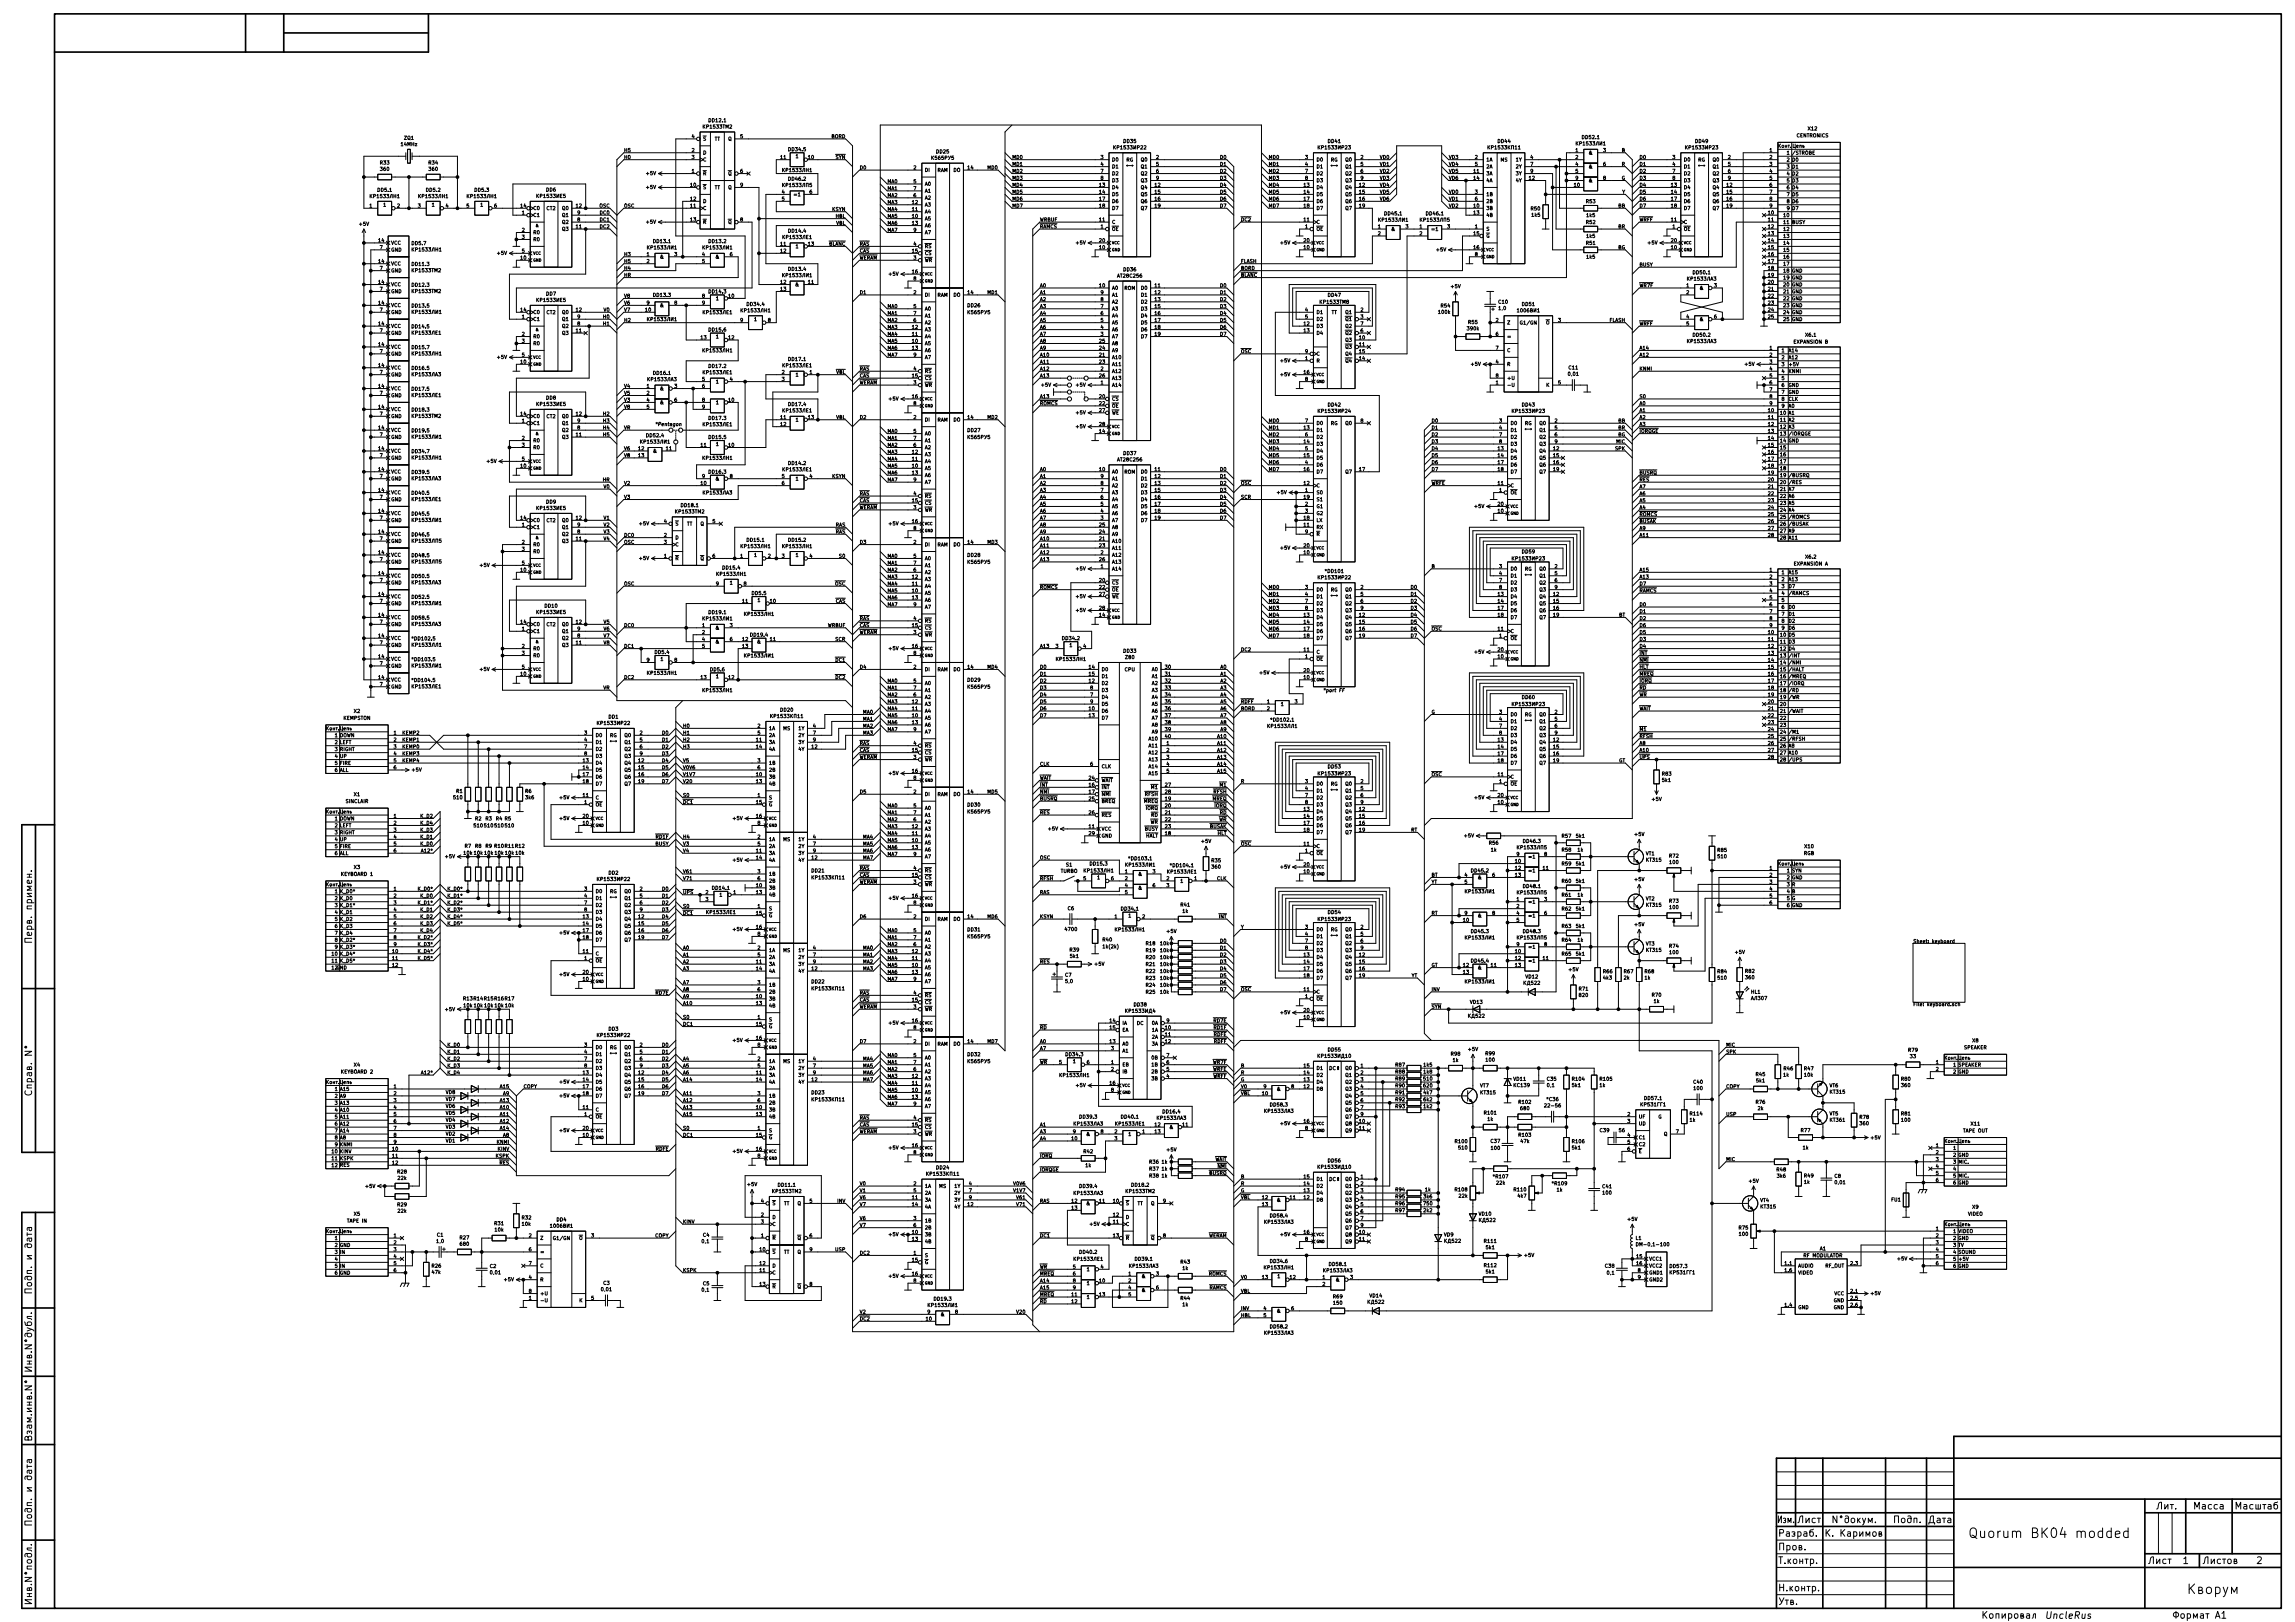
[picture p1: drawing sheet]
<svg xmlns="http://www.w3.org/2000/svg" width="841mm" height="594mm" viewBox="0 0 841 594" stroke-linecap="round" stroke-linejoin="round" font-family="sans-serif">
<defs><g id="words">
<text font-size="4.9" x="724.4" y="563.3">Quorum BK04 modded</text>
<g font-size="3.5">
<text x="11.7" y="395" transform="rotate(-90 11.7 395)">. N°</text>
<text x="11.7" y="494.5" transform="rotate(-90 11.7 494.5)">.N°.</text>
<text x="11.7" y="519.5" transform="rotate(-90 11.7 519.5)">..N°</text>
<text x="654.1" y="557.8">.</text>
<text x="677.1" y="557.8">N°.</text>
<text x="800" y="572.8">1</text>
<text x="827" y="572.8">2</text>
<text x="11.7" y="579.5" transform="rotate(-90 11.7 579.5)">.N°.</text>
<text x="749.3" y="592.9">UncleRus</text>
<text x="796.9" y="592.8">A1</text>
</g>
<g font-size="1.8">
<text x="259.9" y="44.8">DD12.1</text>
<text x="260.4" y="47.1">15332</text>
<text x="662.6" y="47.7">X12</text>
<text x="147.1" y="53.5">14MHz</text>
<text x="148.2" y="51.2">ZQ1</text>
<text x="253.5" y="50.6">4</text>
<text x="257.6" y="51.5">S</text>
<text x="261.8" y="51.6">TT</text>
<text x="266.9" y="51.5">Q</text>
<text x="271.3" y="50.6">5</text>
<text x="304.7" y="50.6">BORD</text>
<text x="411.8" y="52.4">DD35</text>
<text x="486.7" y="52.4">DD41</text>
<text x="548.9" y="52.4">DD44</text>
<text x="579.9" y="50.9">DD52.1</text>
<text x="580.5" y="53.2">15331</text>
<text x="621.3" y="52.4">DD49</text>
<text x="658.4" y="50.3">CENTRONICS</text>
<text x="228.6" y="58.2">H0</text>
<text x="228.6" y="55.7">H5</text>
<text x="253.5" y="55.7">2</text>
<text x="253.5" y="58.2">3</text>
<text x="257.6" y="56.6">D</text>
<text x="257.6" y="59.1">C</text>
<text x="286.1" y="58.2">11</text>
<text x="289.1" y="55.4">DD34.5</text>
<text x="291.6" y="57.9">1</text>
<text x="296.2" y="58.2">10</text>
<text x="306.2" y="58.2">SYN</text>
<text x="343.2" y="56.2">DD25</text>
<text x="343.5" y="58.5">5655</text>
<text x="370.8" y="58.2">MD0</text>
<text x="403.4" y="58.2">3</text>
<text x="407.4" y="59.1">D0</text>
<text x="411.1" y="54.7">153322</text>
<text x="412.7" y="59.2">RG</text>
<text x="418.3" y="59.1">Q0</text>
<text x="423.7" y="58.2">2</text>
<text x="447.3" y="58.2">D0</text>
<text x="464.8" y="58.2">MD0</text>
<text x="478.3" y="58.2">3</text>
<text x="482.3" y="59.1">D0</text>
<text x="486" y="54.7">153323</text>
<text x="487.6" y="59.2">RG</text>
<text x="493.2" y="59.1">Q0</text>
<text x="498.6" y="58.2">2</text>
<text x="505.8" y="58.2">VD0</text>
<text x="530.9" y="58.2">VD3</text>
<text x="540.5" y="58.2">2</text>
<text x="544.6" y="59.1">1A</text>
<text x="548.2" y="54.7">153311</text>
<text x="549.9" y="59.2">MS</text>
<text x="555.6" y="59.1">1Y</text>
<text x="560.9" y="58.2">4</text>
<text x="577.4" y="55.7">1</text>
<text x="577.4" y="58.2">2</text>
<text x="582.3" y="56.6">&amp;</text>
<text x="587.5" y="55.7">3</text>
<text x="594.4" y="55.7">B</text>
<text x="600.7" y="58.2">D0</text>
<text x="612.9" y="58.2">3</text>
<text x="617" y="59.1">D0</text>
<text x="620.6" y="54.7">153323</text>
<text x="622.2" y="59.2">RG</text>
<text x="627.8" y="59.1">Q0</text>
<text x="633.2" y="58.2">2</text>
<text x="648.5" y="55.7">1</text>
<text x="648.5" y="58.2">2</text>
<text x="654.8" y="56.6">1</text>
<text x="654.8" y="59.2">2</text>
<text x="656.8" y="59.2">D0</text>
<text x="657" y="56.6">/STROBE</text>
<text x="139.3" y="60.2">R33</text>
<text x="139.5" y="62.6">360</text>
<text x="157.1" y="60.2">R34</text>
<text x="157.3" y="62.6">360</text>
<text x="236.9" y="64.1">+5V</text>
<text x="253.5" y="63.3">1</text>
<text x="257.6" y="64.2">R</text>
<text x="266.9" y="64.2">Q</text>
<text x="271.3" y="63.3">6</text>
<text x="289.6" y="63">15331</text>
<text x="315" y="62">D0</text>
<text x="334.8" y="62">2</text>
<text x="338.8" y="62.9">DI</text>
<text x="343.4" y="63">RAM</text>
<text x="349.4" y="62.9">DO</text>
<text x="354.6" y="62">14</text>
<text x="362" y="62">MD0</text>
<text x="370.8" y="65.9">MD3</text>
<text x="370.8" y="63.3">MD2</text>
<text x="370.8" y="60.8">MD1</text>
<text x="403.4" y="60.8">4</text>
<text x="403.4" y="63.3">7</text>
<text x="403.4" y="65.9">8</text>
<text x="407.4" y="61.7">D1</text>
<text x="407.4" y="64.2">D2</text>
<text x="418.3" y="61.7">Q1</text>
<text x="418.3" y="64.2">Q2</text>
<text x="423.7" y="60.8">5</text>
<text x="423.7" y="63.3">6</text>
<text x="423.7" y="65.9">9</text>
<text x="447.3" y="65.9">D3</text>
<text x="447.3" y="63.3">D2</text>
<text x="447.3" y="60.8">D1</text>
<text x="464.8" y="65.9">MD3</text>
<text x="464.8" y="63.3">MD2</text>
<text x="464.8" y="60.8">MD1</text>
<text x="478.3" y="60.8">4</text>
<text x="478.3" y="63.3">7</text>
<text x="478.3" y="65.9">8</text>
<text x="482.3" y="61.7">D1</text>
<text x="482.3" y="64.2">D2</text>
<text x="493.2" y="61.7">Q1</text>
<text x="493.2" y="64.2">Q2</text>
<text x="498.6" y="60.8">5</text>
<text x="498.6" y="63.3">6</text>
<text x="498.6" y="65.9">9</text>
<text x="505.8" y="63.3">VD2</text>
<text x="505.8" y="65.9">VD3</text>
<text x="505.8" y="60.8">VD1</text>
<text x="530.9" y="60.8">VD4</text>
<text x="530.9" y="63.3">VD5</text>
<text x="530.9" y="65.9">VD6</text>
<text x="540.1" y="63.3">11</text>
<text x="540.1" y="65.9">14</text>
<text x="540.5" y="60.8">5</text>
<text x="544.6" y="61.7">2A</text>
<text x="544.6" y="64.2">3A</text>
<text x="555.6" y="61.7">2Y</text>
<text x="555.6" y="64.2">3Y</text>
<text x="560.4" y="65.9">12</text>
<text x="560.9" y="60.8">7</text>
<text x="560.9" y="63.3">9</text>
<text x="577.4" y="60.8">4</text>
<text x="577.4" y="63.3">5</text>
<text x="577.4" y="65.9">9</text>
<text x="582.3" y="61.7">&amp;</text>
<text x="587.5" y="60.8">6</text>
<text x="587.5" y="65.9">8</text>
<text x="594.3" y="65.9">G</text>
<text x="594.4" y="60.8">R</text>
<text x="600.7" y="63.3">D2</text>
<text x="600.7" y="65.9">D3</text>
<text x="600.7" y="60.8">D1</text>
<text x="612.9" y="60.8">4</text>
<text x="612.9" y="63.3">7</text>
<text x="612.9" y="65.9">8</text>
<text x="617" y="61.7">D1</text>
<text x="617" y="64.2">D2</text>
<text x="627.8" y="61.7">Q1</text>
<text x="627.8" y="64.2">Q2</text>
<text x="633.2" y="60.8">5</text>
<text x="633.2" y="63.3">6</text>
<text x="633.2" y="65.9">9</text>
<text x="648.5" y="60.8">3</text>
<text x="648.5" y="63.3">4</text>
<text x="648.5" y="65.9">5</text>
<text x="654.8" y="61.7">3</text>
<text x="654.8" y="64.3">4</text>
<text x="656.8" y="61.7">D1</text>
<text x="656.8" y="64.3">D2</text>
<text x="138.5" y="70.2">DD5.1</text>
<text x="156.3" y="70.2">DD5.2</text>
<text x="174" y="70.2">DD5.3</text>
<text x="200.2" y="70.2">DD6</text>
<text x="236.9" y="69.2">+5V</text>
<text x="253" y="68.4">10</text>
<text x="257.6" y="69.3">S</text>
<text x="261.8" y="69.3">TT</text>
<text x="266.9" y="69.3">Q</text>
<text x="271.3" y="68.4">9</text>
<text x="286.5" y="70.9">4</text>
<text x="289.1" y="66.2">DD46.2</text>
<text x="289.6" y="68.5">15335</text>
<text x="291.1" y="71.9">=1</text>
<text x="296.7" y="70.9">6</text>
<text x="325.1" y="67.1">MA0</text>
<text x="325.1" y="69.7">MA1</text>
<text x="334.8" y="67.1">5</text>
<text x="334.8" y="69.7">7</text>
<text x="338.8" y="68">A0</text>
<text x="338.8" y="70.6">A1</text>
<text x="370.8" y="68.4">MD4</text>
<text x="370.8" y="70.9">MD5</text>
<text x="402.9" y="68.4">13</text>
<text x="402.9" y="70.9">14</text>
<text x="407.4" y="69.3">D4</text>
<text x="407.4" y="71.8">D5</text>
<text x="407.4" y="66.7">D3</text>
<text x="418.3" y="69.3">Q4</text>
<text x="418.3" y="71.8">Q5</text>
<text x="418.3" y="66.7">Q3</text>
<text x="423.2" y="68.4">12</text>
<text x="423.2" y="70.9">15</text>
<text x="447.3" y="70.9">D5</text>
<text x="447.3" y="68.4">D4</text>
<text x="464.8" y="70.9">MD5</text>
<text x="464.8" y="68.4">MD4</text>
<text x="477.8" y="68.4">13</text>
<text x="477.8" y="70.9">14</text>
<text x="482.3" y="69.3">D4</text>
<text x="482.3" y="71.8">D5</text>
<text x="482.3" y="66.7">D3</text>
<text x="493.2" y="69.3">Q4</text>
<text x="493.2" y="71.8">Q5</text>
<text x="493.2" y="66.7">Q3</text>
<text x="498.1" y="68.4">12</text>
<text x="498.1" y="70.9">15</text>
<text x="505.8" y="70.9">VD5</text>
<text x="505.8" y="68.4">VD4</text>
<text x="530.9" y="70.9">VD0</text>
<text x="540.5" y="70.9">3</text>
<text x="544.6" y="66.7">4A</text>
<text x="544.6" y="71.8">1B</text>
<text x="555.6" y="66.7">4Y</text>
<text x="576.9" y="68.4">10</text>
<text x="582.3" y="66.8">&amp;</text>
<text x="594.5" y="70.9">Y</text>
<text x="600.7" y="70.9">D5</text>
<text x="600.7" y="68.4">D4</text>
<text x="612.4" y="68.4">13</text>
<text x="612.4" y="70.9">14</text>
<text x="617" y="69.3">D4</text>
<text x="617" y="71.8">D5</text>
<text x="617" y="66.7">D3</text>
<text x="627.8" y="69.3">Q4</text>
<text x="627.8" y="71.8">Q5</text>
<text x="627.8" y="66.7">Q3</text>
<text x="632.8" y="68.4">12</text>
<text x="632.8" y="70.9">15</text>
<text x="648.5" y="68.4">6</text>
<text x="648.5" y="70.9">7</text>
<text x="654.8" y="66.8">5</text>
<text x="654.8" y="69.3">6</text>
<text x="654.8" y="71.9">7</text>
<text x="656.8" y="66.8">D3</text>
<text x="656.8" y="69.3">D4</text>
<text x="656.8" y="71.9">D5</text>
<text x="135.4" y="76">1</text>
<text x="138.5" y="72.5">15331</text>
<text x="140.5" y="75.7">1</text>
<text x="145.6" y="76">2</text>
<text x="153.2" y="76">3</text>
<text x="156.3" y="72.5">15331</text>
<text x="158.3" y="75.7">1</text>
<text x="163.3" y="76">4</text>
<text x="171" y="76">5</text>
<text x="174.1" y="72.5">15331</text>
<text x="176" y="75.7">1</text>
<text x="181.1" y="76">6</text>
<text x="190.8" y="76">14</text>
<text x="195.3" y="76.9">0</text>
<text x="199.5" y="72.5">15335</text>
<text x="200.3" y="77">CT2</text>
<text x="206.2" y="76.9">Q0</text>
<text x="211.1" y="76">12</text>
<text x="219.7" y="76">OSC</text>
<text x="228.6" y="76">OSC</text>
<text x="253" y="76">11</text>
<text x="253" y="73.5">12</text>
<text x="257.6" y="76.9">C</text>
<text x="257.6" y="74.4">D</text>
<text x="286.5" y="73.5">5</text>
<text x="305" y="77.3">KSYN</text>
<text x="325.1" y="77.3">MA4</text>
<text x="325.1" y="74.7">MA3</text>
<text x="325.1" y="72.2">MA2</text>
<text x="334.3" y="77.3">11</text>
<text x="334.3" y="74.7">12</text>
<text x="334.8" y="72.2">6</text>
<text x="338.8" y="75.6">A3</text>
<text x="338.8" y="73.1">A2</text>
<text x="370.8" y="76">MD7</text>
<text x="370.8" y="73.5">MD6</text>
<text x="402.9" y="73.5">17</text>
<text x="402.9" y="76">18</text>
<text x="407.4" y="74.4">D6</text>
<text x="407.4" y="76.9">D7</text>
<text x="418.3" y="74.4">Q6</text>
<text x="418.3" y="76.9">Q7</text>
<text x="423.2" y="73.5">16</text>
<text x="423.2" y="76">19</text>
<text x="447.3" y="76">D7</text>
<text x="447.3" y="73.5">D6</text>
<text x="464.8" y="76">MD7</text>
<text x="464.8" y="73.5">MD6</text>
<text x="477.8" y="73.5">17</text>
<text x="477.8" y="76">18</text>
<text x="482.3" y="74.4">D6</text>
<text x="482.3" y="76.9">D7</text>
<text x="493.2" y="74.4">Q6</text>
<text x="493.2" y="76.9">Q7</text>
<text x="498.1" y="73.5">16</text>
<text x="498.1" y="76">19</text>
<text x="505.8" y="73.5">VD6</text>
<text x="530.9" y="73.5">VD1</text>
<text x="530.9" y="76">VD2</text>
<text x="540.1" y="76">10</text>
<text x="540.5" y="73.5">6</text>
<text x="544.6" y="76.9">3B</text>
<text x="544.6" y="74.4">2B</text>
<text x="561.1" y="77.1">R50</text>
<text x="581.3" y="74.4">R53</text>
<text x="593.1" y="76">BB</text>
<text x="600.7" y="73.5">D6</text>
<text x="600.7" y="76">D7</text>
<text x="612.4" y="73.5">17</text>
<text x="612.4" y="76">18</text>
<text x="617" y="74.4">D6</text>
<text x="617" y="76.9">D7</text>
<text x="627.8" y="74.4">Q6</text>
<text x="627.8" y="76.9">Q7</text>
<text x="632.8" y="73.5">16</text>
<text x="632.8" y="76">19</text>
<text x="648.5" y="73.5">8</text>
<text x="648.5" y="76">9</text>
<text x="654.8" y="74.4">8</text>
<text x="654.8" y="77">9</text>
<text x="656.8" y="74.4">D6</text>
<text x="656.8" y="77">D7</text>
<text x="131.7" y="82.7">+5V</text>
<text x="191.3" y="78.6">1</text>
<text x="195.3" y="79.4">1</text>
<text x="206.2" y="82">Q2</text>
<text x="206.2" y="79.4">Q1</text>
<text x="211.1" y="83.6">11</text>
<text x="211.6" y="81.1">8</text>
<text x="211.6" y="78.6">9</text>
<text x="220" y="83.6">DC2</text>
<text x="220" y="81.1">DC1</text>
<text x="220" y="78.6">DC0</text>
<text x="236.9" y="81.9">+5V</text>
<text x="253" y="81.1">13</text>
<text x="257.6" y="82">R</text>
<text x="266.9" y="82">Q</text>
<text x="271.3" y="81.1">8</text>
<text x="306.2" y="79.8">HBL</text>
<text x="306.3" y="82.4">VBL</text>
<text x="325.1" y="82.4">MA6</text>
<text x="325.1" y="79.8">MA5</text>
<text x="334.3" y="79.8">10</text>
<text x="334.3" y="82.4">13</text>
<text x="338.8" y="80.7">A5</text>
<text x="338.8" y="78.2">A4</text>
<text x="338.8" y="83.3">A6</text>
<text x="381" y="81.1">WRBUF</text>
<text x="381" y="83.6">RAMCS</text>
<text x="402.9" y="81.1">11</text>
<text x="403.4" y="83.6">1</text>
<text x="407.4" y="82">C</text>
<text x="454.7" y="81.1">DC2</text>
<text x="477.8" y="81.1">11</text>
<text x="478.3" y="83.6">1</text>
<text x="482.3" y="82">C</text>
<text x="505" y="83.6">1</text>
<text x="507.5" y="78.9">DD45.1</text>
<text x="508.1" y="81.2">15331</text>
<text x="515.1" y="83.6">3</text>
<text x="520.2" y="83.6">1</text>
<text x="522.8" y="78.9">DD46.1</text>
<text x="523.3" y="81.2">15335</text>
<text x="530.4" y="83.6">3</text>
<text x="540.1" y="78.6">13</text>
<text x="540.5" y="83.6">1</text>
<text x="544.6" y="79.4">4B</text>
<text x="561.3" y="79.4">1k5</text>
<text x="581.3" y="82">R52</text>
<text x="581.5" y="79.5">1k5</text>
<text x="593.1" y="83.6">BR</text>
<text x="600.7" y="81.1">WRFF</text>
<text x="612.4" y="81.1">11</text>
<text x="612.9" y="83.6">1</text>
<text x="617" y="82">C</text>
<text x="648" y="78.6">10</text>
<text x="648" y="81.1">11</text>
<text x="648" y="83.6">12</text>
<text x="653.6" y="79.5">10</text>
<text x="653.6" y="82">11</text>
<text x="656.7" y="82">BUSY</text>
<text x="138.7" y="88.7">14</text>
<text x="143.3" y="89.6">VCC</text>
<text x="151" y="89.8">DD5.7</text>
<text x="191.3" y="84.9">2</text>
<text x="191.3" y="87.4">3</text>
<text x="195.3" y="85.8">R0</text>
<text x="195.3" y="88.3">R0</text>
<text x="206.2" y="84.5">Q3</text>
<text x="239.6" y="89">DD13.1</text>
<text x="259.9" y="89">DD13.2</text>
<text x="286.1" y="90">11</text>
<text x="289.1" y="85.2">DD14.4</text>
<text x="289.6" y="87.5">15331</text>
<text x="296.2" y="90">13</text>
<text x="303.7" y="90">BLANC</text>
<text x="315" y="90">RAS</text>
<text x="325.1" y="84.9">MA7</text>
<text x="334.8" y="90">4</text>
<text x="334.8" y="84.9">9</text>
<text x="338.8" y="85.8">A7</text>
<text x="394.4" y="89.5">+5V</text>
<text x="402.9" y="88.7">20</text>
<text x="407.4" y="84.5">OE</text>
<text x="469.3" y="89.5">+5V</text>
<text x="477.8" y="88.7">20</text>
<text x="482.3" y="84.5">OE</text>
<text x="505" y="86.2">2</text>
<text x="509.9" y="84.6">&amp;</text>
<text x="520.2" y="86.2">2</text>
<text x="524.8" y="84.6">=1</text>
<text x="540.1" y="86.2">15</text>
<text x="544.6" y="84.5">S</text>
<text x="544.6" y="87.1">G</text>
<text x="581.3" y="89.7">R51</text>
<text x="581.5" y="87.1">1k5</text>
<text x="603.9" y="89.5">+5V</text>
<text x="612.4" y="88.7">20</text>
<text x="617" y="84.5">OE</text>
<text x="648" y="86.2">13</text>
<text x="648" y="88.7">14</text>
<text x="653.6" y="84.6">12</text>
<text x="653.6" y="87.1">13</text>
<text x="653.6" y="89.7">14</text>
<text x="139.2" y="91.3">7</text>
<text x="143.3" y="92.1">GND</text>
<text x="153.9" y="92.1">15331</text>
<text x="182.3" y="93.3">+5V</text>
<text x="190.8" y="95.1">10</text>
<text x="191.3" y="92.5">5</text>
<text x="228.6" y="93.8">H3</text>
<text x="237" y="93.8">1</text>
<text x="240.1" y="91.3">15331</text>
<text x="241.9" y="94.7">&amp;</text>
<text x="247.2" y="93.8">3</text>
<text x="257.3" y="93.8">4</text>
<text x="260.4" y="91.3">15331</text>
<text x="262.3" y="94.7">&amp;</text>
<text x="267.5" y="93.8">6</text>
<text x="286.1" y="92.5">12</text>
<text x="291.6" y="90.9">1</text>
<text x="315" y="95.1">WERAM</text>
<text x="315" y="92.5">CAS</text>
<text x="334.3" y="92.5">15</text>
<text x="334.8" y="95.1">3</text>
<text x="338.8" y="93.4">CS</text>
<text x="338.8" y="96">WR</text>
<text x="338.8" y="90.9">RS</text>
<text x="402.9" y="91.3">10</text>
<text x="477.8" y="91.3">10</text>
<text x="526.5" y="92.1">+5V</text>
<text x="540.1" y="91.3">16</text>
<text x="540.5" y="93.8">8</text>
<text x="581.5" y="94.7">1k5</text>
<text x="593" y="91.3">BG</text>
<text x="612.4" y="91.3">10</text>
<text x="648" y="91.3">15</text>
<text x="648" y="93.8">16</text>
<text x="653.6" y="92.2">15</text>
<text x="653.6" y="94.7">16</text>
<text x="138.7" y="96.3">14</text>
<text x="139.2" y="98.9">7</text>
<text x="143.3" y="97.2">VCC</text>
<text x="143.3" y="99.8">GND</text>
<text x="151.1" y="97.4">DD11.3</text>
<text x="153.7" y="99.7">15332</text>
<text x="228.6" y="96.3">H5</text>
<text x="228.6" y="101.4">HR</text>
<text x="228.6" y="98.9">H4</text>
<text x="237" y="96.3">2</text>
<text x="257.3" y="96.3">5</text>
<text x="289.1" y="99.2">DD13.4</text>
<text x="289.6" y="101.5">15331</text>
<text x="325.8" y="101">+5V</text>
<text x="334.3" y="100.1">16</text>
<text x="409.8" y="101.7">AT28C256</text>
<text x="411.8" y="99.4">DD36</text>
<text x="454.7" y="96.3">FLASH</text>
<text x="454.7" y="98.9">BORD</text>
<text x="454.7" y="101.4">BLANC</text>
<text x="600.7" y="97.6">BUSY</text>
<text x="620.6" y="100.5">DD50.1</text>
<text x="648" y="96.3">17</text>
<text x="648" y="98.9">18</text>
<text x="648" y="101.4">19</text>
<text x="653.6" y="97.3">17</text>
<text x="653.6" y="99.8">18</text>
<text x="656.6" y="99.8">GND</text>
<text x="138.7" y="104">14</text>
<text x="139.2" y="106.5">7</text>
<text x="143.3" y="104.8">VCC</text>
<text x="143.3" y="107.4">GND</text>
<text x="151.1" y="105">DD12.3</text>
<text x="153.7" y="107.3">15332</text>
<text x="259.9" y="107.4">DD14.3</text>
<text x="286.1" y="104">12</text>
<text x="286.1" y="106.5">13</text>
<text x="291.5" y="104.9">&amp;</text>
<text x="296.2" y="104">11</text>
<text x="315" y="107.8">D1</text>
<text x="334.8" y="102.7">8</text>
<text x="334.8" y="107.8">2</text>
<text x="354.6" y="107.8">14</text>
<text x="362" y="107.8">MD1</text>
<text x="381" y="107.8">A1</text>
<text x="381" y="105.2">A0</text>
<text x="402.9" y="105.2">10</text>
<text x="403.4" y="107.8">9</text>
<text x="407.4" y="106.1">A0</text>
<text x="412" y="106.2">ROM</text>
<text x="418.4" y="106.1">D0</text>
<text x="423.2" y="105.2">11</text>
<text x="423.2" y="107.8">12</text>
<text x="447.3" y="107.8">D1</text>
<text x="447.3" y="105.2">D0</text>
<text x="531.8" y="105.5">+5V</text>
<text x="600.7" y="105.2">WR7F</text>
<text x="618" y="105.2">1</text>
<text x="618" y="107.8">2</text>
<text x="621.1" y="102.8">15333</text>
<text x="622.9" y="106.2">&amp;</text>
<text x="628.2" y="105.2">3</text>
<text x="648" y="104">20</text>
<text x="648" y="106.5">21</text>
<text x="653.6" y="102.4">19</text>
<text x="653.6" y="104.9">20</text>
<text x="653.6" y="107.4">21</text>
<text x="656.6" y="102.4">GND</text>
<text x="656.6" y="104.9">GND</text>
<text x="656.6" y="107.4">GND</text>
<text x="138.7" y="111.6">14</text>
<text x="143.3" y="112.5">VCC</text>
<text x="151.1" y="112.6">DD13.5</text>
<text x="199.5" y="110.6">15335</text>
<text x="200.2" y="108.3">DD7</text>
<text x="228.6" y="109">V8</text>
<text x="228.6" y="111.6">V6</text>
<text x="237" y="111.6">9</text>
<text x="239.6" y="108.7">DD13.3</text>
<text x="241.9" y="112.5">&amp;</text>
<text x="247.2" y="111.6">8</text>
<text x="257.3" y="109">8</text>
<text x="257.3" y="111.6">9</text>
<text x="262.4" y="110">1</text>
<text x="267" y="109">10</text>
<text x="273.9" y="112.1">DD34.4</text>
<text x="325.1" y="112.8">MA0</text>
<text x="334.8" y="112.8">5</text>
<text x="338.8" y="108.7">DI</text>
<text x="338.8" y="113.7">A0</text>
<text x="343.4" y="108.7">RAM</text>
<text x="349.4" y="108.7">DO</text>
<text x="354.6" y="112.5">DD26</text>
<text x="381" y="110.3">A2</text>
<text x="381" y="112.8">A3</text>
<text x="403.4" y="112.8">7</text>
<text x="403.4" y="110.3">8</text>
<text x="407.4" y="113.7">A3</text>
<text x="407.4" y="111.2">A2</text>
<text x="407.4" y="108.7">A1</text>
<text x="418.4" y="108.7">D1</text>
<text x="418.4" y="111.2">D2</text>
<text x="418.4" y="113.7">D3</text>
<text x="423.2" y="110.3">13</text>
<text x="423.2" y="112.8">15</text>
<text x="447.3" y="112.8">D3</text>
<text x="447.3" y="110.3">D2</text>
<text x="486.5" y="111.2">15338</text>
<text x="486.7" y="108.7">DD47</text>
<text x="528.1" y="112.6">R54</text>
<text x="549.2" y="111.2">C10</text>
<text x="549.3" y="113.5">1,0</text>
<text x="557.8" y="112.1">DD51</text>
<text x="648" y="109">22</text>
<text x="648" y="111.6">23</text>
<text x="653.6" y="110">22</text>
<text x="653.6" y="112.5">23</text>
<text x="656.6" y="110">GND</text>
<text x="656.6" y="112.5">GND</text>
<text x="138.7" y="119.2">14</text>
<text x="139.2" y="114.1">7</text>
<text x="143.3" y="115">GND</text>
<text x="153.9" y="114.9">15331</text>
<text x="190.8" y="114.1">14</text>
<text x="191.3" y="116.7">1</text>
<text x="195.3" y="117.5">1</text>
<text x="195.3" y="115">0</text>
<text x="200.3" y="115.1">CT2</text>
<text x="206.2" y="115">Q0</text>
<text x="206.2" y="117.5">Q1</text>
<text x="211.1" y="114.1">12</text>
<text x="211.6" y="119.2">8</text>
<text x="211.6" y="116.7">9</text>
<text x="221.3" y="119.2">H1</text>
<text x="221.3" y="116.7">H0</text>
<text x="221.4" y="114.1">V0</text>
<text x="228.6" y="114.1">V7</text>
<text x="228.6" y="117.9">H2</text>
<text x="236.5" y="114.1">10</text>
<text x="240.1" y="117.6">15331</text>
<text x="260.4" y="115.1">15331</text>
<text x="271.3" y="117.9">9</text>
<text x="274.4" y="114.4">15331</text>
<text x="276.4" y="117.6">1</text>
<text x="281.5" y="117.9">8</text>
<text x="325.1" y="117.9">MA2</text>
<text x="325.1" y="115.4">MA1</text>
<text x="334.8" y="117.9">6</text>
<text x="334.8" y="115.4">7</text>
<text x="338.8" y="118.8">A2</text>
<text x="338.8" y="116.3">A1</text>
<text x="356.7" y="115.1">5655</text>
<text x="381" y="115.4">A4</text>
<text x="381" y="117.9">A5</text>
<text x="403.4" y="117.9">5</text>
<text x="403.4" y="115.4">6</text>
<text x="407.4" y="118.8">A5</text>
<text x="407.4" y="116.3">A4</text>
<text x="418.4" y="116.3">D4</text>
<text x="418.4" y="118.8">D5</text>
<text x="423.2" y="115.4">16</text>
<text x="423.2" y="117.9">17</text>
<text x="447.3" y="117.9">D5</text>
<text x="447.3" y="115.4">D4</text>
<text x="477.8" y="119.2">12</text>
<text x="478.3" y="114.1">4</text>
<text x="478.3" y="116.7">5</text>
<text x="482.3" y="115">D1</text>
<text x="482.3" y="117.5">D2</text>
<text x="487.9" y="115.1">TT</text>
<text x="493.2" y="115">Q1</text>
<text x="493.2" y="117.5">Q1</text>
<text x="498.6" y="114.1">2</text>
<text x="498.6" y="116.7">3</text>
<text x="498.6" y="119.2">7</text>
<text x="527.3" y="114.9">100k</text>
<text x="538.1" y="118.7">R55</text>
<text x="548.2" y="117.9">2</text>
<text x="552.2" y="118.8">Z</text>
<text x="557.3" y="118.9">G1/GN</text>
<text x="557.6" y="114.4">10061</text>
<text x="566.6" y="118.8">O</text>
<text x="571" y="117.9">3</text>
<text x="589.7" y="117.9">FLASH</text>
<text x="600.7" y="119.2">WRFF</text>
<text x="618" y="116.7">4</text>
<text x="618" y="119.2">5</text>
<text x="622.9" y="117.6">&amp;</text>
<text x="628.2" y="116.7">6</text>
<text x="648" y="114.1">24</text>
<text x="648" y="116.7">25</text>
<text x="653.6" y="115.1">24</text>
<text x="653.6" y="117.6">25</text>
<text x="656.6" y="115.1">GND</text>
<text x="656.6" y="117.6">GND</text>
<text x="139.2" y="121.7">7</text>
<text x="143.3" y="120.1">VCC</text>
<text x="143.3" y="122.6">GND</text>
<text x="151.1" y="120.2">DD14.5</text>
<text x="153.8" y="122.6">15331</text>
<text x="191.3" y="123">2</text>
<text x="191.3" y="125.5">3</text>
<text x="195.3" y="123.9">R0</text>
<text x="206.2" y="122.6">Q3</text>
<text x="206.2" y="120.1">Q2</text>
<text x="211.1" y="121.7">11</text>
<text x="256.8" y="124.3">13</text>
<text x="259.9" y="121.4">DD15.6</text>
<text x="262.4" y="123.9">1</text>
<text x="267" y="124.3">12</text>
<text x="325.1" y="120.5">MA3</text>
<text x="325.1" y="125.5">MA5</text>
<text x="325.1" y="123">MA4</text>
<text x="334.3" y="125.5">10</text>
<text x="334.3" y="123">11</text>
<text x="334.3" y="120.5">12</text>
<text x="338.8" y="123.9">A4</text>
<text x="338.8" y="121.4">A3</text>
<text x="381" y="120.5">A6</text>
<text x="381" y="125.5">A8</text>
<text x="381" y="123">A7</text>
<text x="402.9" y="125.5">25</text>
<text x="403.4" y="123">3</text>
<text x="403.4" y="120.5">4</text>
<text x="407.4" y="123.9">A7</text>
<text x="407.4" y="121.4">A6</text>
<text x="418.4" y="121.4">D6</text>
<text x="418.4" y="123.9">D7</text>
<text x="423.2" y="120.5">18</text>
<text x="423.2" y="123">19</text>
<text x="447.3" y="123">D7</text>
<text x="447.3" y="120.5">D6</text>
<text x="477.8" y="121.7">13</text>
<text x="482.3" y="120.1">D3</text>
<text x="482.3" y="122.6">D4</text>
<text x="493.2" y="125.2">Q3</text>
<text x="493.2" y="122.6">Q2</text>
<text x="493.2" y="120.1">Q2</text>
<text x="498.1" y="124.3">10</text>
<text x="498.6" y="121.7">6</text>
<text x="537.8" y="121">390k</text>
<text x="548.2" y="123">6</text>
<text x="552.2" y="123.9">=</text>
<text x="620.6" y="123.3">DD50.2</text>
<text x="621.1" y="125.6">15333</text>
<text x="657.5" y="125.9">EXPANSION B</text>
<text x="661.8" y="123.3">X6.1</text>
<text x="138.7" y="126.8">14</text>
<text x="139.2" y="129.4">7</text>
<text x="143.3" y="127.7">VCC</text>
<text x="143.3" y="130.2">GND</text>
<text x="151.1" y="127.9">DD15.7</text>
<text x="153.9" y="130.2">15331</text>
<text x="182.3" y="131.4">+5V</text>
<text x="191.3" y="130.6">5</text>
<text x="195.3" y="126.4">R0</text>
<text x="260.4" y="129">15331</text>
<text x="325.1" y="130.6">MA7</text>
<text x="325.1" y="128.1">MA6</text>
<text x="334.3" y="128.1">13</text>
<text x="334.8" y="130.6">9</text>
<text x="338.8" y="126.4">A5</text>
<text x="338.8" y="129">A6</text>
<text x="338.8" y="131.5">A7</text>
<text x="381" y="130.6">A10</text>
<text x="381" y="128.1">A9</text>
<text x="402.9" y="130.6">21</text>
<text x="402.9" y="128.1">24</text>
<text x="407.4" y="131.5">A10</text>
<text x="407.4" y="129">A9</text>
<text x="407.4" y="126.4">A8</text>
<text x="454.7" y="129.4">OSC</text>
<text x="478.3" y="131.9">1</text>
<text x="478.3" y="129.4">9</text>
<text x="482.3" y="130.2">C</text>
<text x="493.2" y="127.7">Q3</text>
<text x="493.2" y="130.2">Q4</text>
<text x="498.1" y="126.8">11</text>
<text x="498.1" y="131.9">14</text>
<text x="498.1" y="129.4">15</text>
<text x="548.2" y="128.1">7</text>
<text x="552.2" y="129">C</text>
<text x="600.7" y="128.1">A14</text>
<text x="600.7" y="130.6">A12</text>
<text x="648.5" y="128.1">1</text>
<text x="648.5" y="130.6">2</text>
<text x="652.9" y="129">1</text>
<text x="652.9" y="131.6">2</text>
<text x="655.5" y="129">A14</text>
<text x="655.5" y="131.6">A12</text>
<text x="138.7" y="134.4">14</text>
<text x="139.2" y="137">7</text>
<text x="143.3" y="135.3">VCC</text>
<text x="143.3" y="137.9">GND</text>
<text x="151.1" y="135.5">DD16.5</text>
<text x="153.7" y="137.8">15333</text>
<text x="190.8" y="133.2">10</text>
<text x="239.6" y="137.3">DD16.1</text>
<text x="259.9" y="134.7">DD17.2</text>
<text x="260.4" y="137.1">15331</text>
<text x="286.5" y="137">2</text>
<text x="289.1" y="132.2">DD17.1</text>
<text x="289.6" y="134.5">15331</text>
<text x="291.6" y="137.9">1</text>
<text x="296.7" y="137">1</text>
<text x="306.3" y="137">VBL</text>
<text x="315" y="135.7">RAS</text>
<text x="334.8" y="135.7">4</text>
<text x="338.8" y="136.6">RS</text>
<text x="381" y="133.2">A11</text>
<text x="381" y="135.7">A12</text>
<text x="402.9" y="133.2">23</text>
<text x="403.4" y="135.7">2</text>
<text x="407.4" y="136.6">A12</text>
<text x="407.4" y="134.1">A11</text>
<text x="469.3" y="137.8">+5V</text>
<text x="469.3" y="132.7">+5V</text>
<text x="477.8" y="137">16</text>
<text x="482.3" y="132.8">R</text>
<text x="493.2" y="132.8">Q4</text>
<text x="539.2" y="134">+5V</text>
<text x="548.2" y="133.2">4</text>
<text x="552.2" y="134.1">R</text>
<text x="574.8" y="137.6">0,01</text>
<text x="574.9" y="135.3">C11</text>
<text x="600.7" y="135.7">KNMI</text>
<text x="639.5" y="134">+5V</text>
<text x="648.5" y="133.2">3</text>
<text x="648.5" y="135.7">4</text>
<text x="652.9" y="134.1">3</text>
<text x="652.9" y="136.6">4</text>
<text x="655.4" y="136.6">KNMI</text>
<text x="655.7" y="134.1">+5V</text>
<text x="138.7" y="142.1">14</text>
<text x="143.3" y="142.9">VCC</text>
<text x="151.1" y="143.1">DD17.5</text>
<text x="228.6" y="142.1">V4</text>
<text x="237" y="142.1">1</text>
<text x="240.1" y="139.6">15333</text>
<text x="241.9" y="143">&amp;</text>
<text x="247.2" y="142.1">3</text>
<text x="257.3" y="139.5">5</text>
<text x="257.3" y="142.1">6</text>
<text x="262.4" y="140.5">1</text>
<text x="267.5" y="139.5">4</text>
<text x="286.5" y="139.5">3</text>
<text x="315" y="138.2">CAS</text>
<text x="315" y="140.8">WERAM</text>
<text x="334.3" y="138.2">15</text>
<text x="334.8" y="140.8">3</text>
<text x="338.8" y="139.1">CS</text>
<text x="338.8" y="141.7">WR</text>
<text x="381" y="138.2">A13</text>
<text x="381.7" y="141.6">+5V</text>
<text x="394.4" y="141.6">+5V</text>
<text x="402.9" y="138.2">26</text>
<text x="403.4" y="140.8">1</text>
<text x="407.4" y="141.7">A14</text>
<text x="407.4" y="139.1">A13</text>
<text x="478.3" y="139.5">8</text>
<text x="548.2" y="140.8">1</text>
<text x="548.2" y="138.2">8</text>
<text x="552.2" y="139.1">+U</text>
<text x="566.7" y="141.7">K</text>
<text x="571" y="140.8">5</text>
<text x="648.5" y="138.2">5</text>
<text x="648.5" y="140.8">6</text>
<text x="648.5" y="143.3">7</text>
<text x="652.9" y="139.2">5</text>
<text x="652.9" y="141.7">6</text>
<text x="655.4" y="141.7">GND</text>
<text x="138.7" y="149.7">14</text>
<text x="139.2" y="144.6">7</text>
<text x="143.3" y="145.5">GND</text>
<text x="153.8" y="145.4">15331</text>
<text x="199.5" y="148.7">15335</text>
<text x="200.2" y="146.4">DD8</text>
<text x="228.6" y="147.1">V3</text>
<text x="228.6" y="149.7">V8</text>
<text x="228.6" y="144.6">V5</text>
<text x="237" y="147.1">4</text>
<text x="237" y="149.7">5</text>
<text x="237" y="144.6">2</text>
<text x="241.9" y="148.1">&amp;</text>
<text x="247.2" y="147.1">6</text>
<text x="257.3" y="147.1">8</text>
<text x="257.3" y="149.7">9</text>
<text x="262.4" y="148.1">1</text>
<text x="267" y="147.1">10</text>
<text x="289.1" y="148.7">DD17.4</text>
<text x="325.8" y="146.7">+5V</text>
<text x="334.3" y="145.9">16</text>
<text x="334.8" y="148.4">8</text>
<text x="381" y="148.4">ROMCS</text>
<text x="381" y="145.9">A13</text>
<text x="402.9" y="145.9">20</text>
<text x="402.9" y="148.4">22</text>
<text x="407.4" y="146.8">CS</text>
<text x="407.4" y="149.3">OE</text>
<text x="486.7" y="148.9">DD42</text>
<text x="557.8" y="148.9">DD43</text>
<text x="600.7" y="148.4">A0</text>
<text x="600.7" y="145.9">S0</text>
<text x="648.5" y="145.9">8</text>
<text x="648.5" y="148.4">9</text>
<text x="652.9" y="144.3">7</text>
<text x="652.9" y="146.8">8</text>
<text x="652.9" y="149.3">9</text>
<text x="655.4" y="144.3">GND</text>
<text x="655.4" y="146.8">CLK</text>
<text x="655.4" y="149.3">A0</text>
<text x="139.2" y="152.2">7</text>
<text x="143.3" y="150.6">VCC</text>
<text x="143.3" y="153.1">GND</text>
<text x="151.1" y="150.7">DD18.3</text>
<text x="153.7" y="153">15332</text>
<text x="190.8" y="152.2">14</text>
<text x="191.3" y="154.8">1</text>
<text x="195.3" y="155.6">1</text>
<text x="195.3" y="153.1">0</text>
<text x="200.3" y="153.2">CT2</text>
<text x="206.2" y="153.1">Q0</text>
<text x="206.2" y="155.6">Q1</text>
<text x="211.1" y="152.2">12</text>
<text x="211.6" y="154.8">9</text>
<text x="221.3" y="154.8">H3</text>
<text x="221.3" y="152.2">H2</text>
<text x="259.9" y="153.8">DD17.3</text>
<text x="286.1" y="153.5">11</text>
<text x="289.6" y="151">15331</text>
<text x="291.6" y="154.4">1</text>
<text x="296.2" y="153.5">13</text>
<text x="306.3" y="153.5">VBL</text>
<text x="315" y="153.5">D2</text>
<text x="334.8" y="153.5">2</text>
<text x="338.8" y="154.4">DI</text>
<text x="343.4" y="154.4">RAM</text>
<text x="349.4" y="154.4">DO</text>
<text x="354.6" y="153.5">14</text>
<text x="362" y="153.5">MD2</text>
<text x="394.4" y="151.8">+5V</text>
<text x="402.9" y="150.9">27</text>
<text x="407.4" y="151.8">WE</text>
<text x="464.8" y="154.8">MD0</text>
<text x="478.3" y="154.8">7</text>
<text x="482.3" y="155.6">D0</text>
<text x="486" y="151.2">153324</text>
<text x="487.6" y="155.7">RG</text>
<text x="493.2" y="155.6">Q0</text>
<text x="498.6" y="154.8">8</text>
<text x="524.5" y="154.8">D0</text>
<text x="549.4" y="154.8">3</text>
<text x="553.5" y="155.6">D0</text>
<text x="557.1" y="151.2">153323</text>
<text x="558.7" y="155.7">RG</text>
<text x="564.3" y="155.6">Q0</text>
<text x="569.7" y="154.8">2</text>
<text x="593.1" y="154.8">BB</text>
<text x="600.7" y="150.9">A1</text>
<text x="600.7" y="153.5">A2</text>
<text x="648" y="150.9">10</text>
<text x="648" y="153.5">11</text>
<text x="652.4" y="151.9">10</text>
<text x="652.4" y="154.4">11</text>
<text x="655.4" y="151.9">A1</text>
<text x="655.4" y="154.4">A2</text>
<text x="138.7" y="157.3">14</text>
<text x="139.2" y="159.8">7</text>
<text x="143.3" y="158.2">VCC</text>
<text x="143.3" y="160.7">GND</text>
<text x="151.1" y="158.3">DD19.5</text>
<text x="153.9" y="160.7">15331</text>
<text x="191.3" y="161.1">2</text>
<text x="195.3" y="162">R0</text>
<text x="206.2" y="160.7">Q3</text>
<text x="206.2" y="158.2">Q2</text>
<text x="211.1" y="159.8">11</text>
<text x="211.6" y="157.3">8</text>
<text x="221.3" y="159.8">H5</text>
<text x="221.3" y="157.3">H4</text>
<text x="228.6" y="157.3">VR</text>
<text x="237" y="160.1">DD52.4</text>
<text x="241.5" y="156">*Pentagon</text>
<text x="259.9" y="160.8">DD15.5</text>
<text x="260.4" y="156.1">15331</text>
<text x="286.1" y="156">12</text>
<text x="325.1" y="158.6">MA0</text>
<text x="325.1" y="161.1">MA1</text>
<text x="334.8" y="158.6">5</text>
<text x="334.8" y="161.1">7</text>
<text x="338.8" y="159.5">A0</text>
<text x="338.8" y="162">A1</text>
<text x="354.6" y="158.2">DD27</text>
<text x="356.7" y="160.8">5655</text>
<text x="394.4" y="156.8">+5V</text>
<text x="402.9" y="158.6">14</text>
<text x="402.9" y="156">28</text>
<text x="464.8" y="157.3">MD1</text>
<text x="464.8" y="159.8">MD2</text>
<text x="477.8" y="157.3">13</text>
<text x="478.3" y="159.8">6</text>
<text x="482.3" y="158.2">D1</text>
<text x="482.3" y="160.7">D2</text>
<text x="524.5" y="159.8">D2</text>
<text x="524.5" y="157.3">D1</text>
<text x="549.4" y="157.3">4</text>
<text x="549.4" y="159.8">7</text>
<text x="553.5" y="158.2">D1</text>
<text x="553.5" y="160.7">D2</text>
<text x="564.3" y="158.2">Q1</text>
<text x="564.3" y="160.7">Q2</text>
<text x="569.7" y="157.3">5</text>
<text x="569.7" y="159.8">6</text>
<text x="593" y="159.8">BG</text>
<text x="593.1" y="157.3">BR</text>
<text x="600.7" y="156">A3</text>
<text x="600.7" y="158.6">IORQGE</text>
<text x="648" y="156">12</text>
<text x="648" y="158.6">13</text>
<text x="648" y="161.1">14</text>
<text x="652.4" y="157">12</text>
<text x="652.4" y="159.5">13</text>
<text x="655.4" y="157">A3</text>
<text x="655.8" y="159.5">/IORQGE</text>
<text x="138.7" y="164.9">14</text>
<text x="139.2" y="167.5">7</text>
<text x="143.3" y="165.8">VCC</text>
<text x="151.1" y="166">DD34.7</text>
<text x="191.3" y="163.6">3</text>
<text x="195.3" y="164.5">R0</text>
<text x="228.6" y="164.9">V6</text>
<text x="228.6" y="167.5">V8</text>
<text x="234" y="164.9">12</text>
<text x="234" y="167.5">13</text>
<text x="237.6" y="162.5">15331</text>
<text x="239.4" y="165.9">&amp;</text>
<text x="244.1" y="164.9">11</text>
<text x="256.8" y="163.6">11</text>
<text x="262.4" y="163.3">1</text>
<text x="267" y="163.6">10</text>
<text x="325.1" y="166.2">MA3</text>
<text x="325.1" y="163.6">MA2</text>
<text x="334.3" y="166.2">12</text>
<text x="334.8" y="163.6">6</text>
<text x="338.8" y="167.1">A3</text>
<text x="338.8" y="164.5">A2</text>
<text x="411.8" y="166.7">DD37</text>
<text x="464.8" y="162.4">MD3</text>
<text x="464.8" y="164.9">MD4</text>
<text x="464.8" y="167.5">MD5</text>
<text x="477.8" y="162.4">14</text>
<text x="477.8" y="167.5">15</text>
<text x="478.3" y="164.9">5</text>
<text x="482.3" y="163.3">D3</text>
<text x="482.3" y="165.8">D4</text>
<text x="524.5" y="162.4">D3</text>
<text x="524.5" y="164.9">D4</text>
<text x="524.5" y="167.5">D5</text>
<text x="548.9" y="164.9">13</text>
<text x="548.9" y="167.5">14</text>
<text x="549.4" y="162.4">8</text>
<text x="553.5" y="165.8">D4</text>
<text x="553.5" y="163.3">D3</text>
<text x="564.3" y="165.8">Q4</text>
<text x="564.3" y="163.3">Q3</text>
<text x="569.3" y="164.9">12</text>
<text x="569.3" y="167.5">15</text>
<text x="569.7" y="162.4">9</text>
<text x="592" y="164.9">SPK</text>
<text x="592.4" y="162.4">MIC</text>
<text x="648" y="163.6">15</text>
<text x="648" y="166.2">16</text>
<text x="652.4" y="162">14</text>
<text x="652.4" y="164.6">15</text>
<text x="652.4" y="167.1">16</text>
<text x="655.4" y="162">GND</text>
<text x="138.7" y="172.5">14</text>
<text x="143.3" y="168.3">GND</text>
<text x="143.3" y="173.4">VCC</text>
<text x="151.1" y="173.6">DD39.5</text>
<text x="153.9" y="168.3">15331</text>
<text x="178.5" y="169.5">+5V</text>
<text x="190.8" y="171.3">10</text>
<text x="191.3" y="168.7">5</text>
<text x="259.9" y="173.5">DD16.3</text>
<text x="260.4" y="168.4">15331</text>
<text x="289.1" y="170.3">DD14.2</text>
<text x="289.6" y="172.6">15331</text>
<text x="325.1" y="173.8">MA6</text>
<text x="325.1" y="171.3">MA5</text>
<text x="325.1" y="168.7">MA4</text>
<text x="334.3" y="171.3">10</text>
<text x="334.3" y="168.7">11</text>
<text x="334.3" y="173.8">13</text>
<text x="338.8" y="172.2">A5</text>
<text x="338.8" y="169.6">A4</text>
<text x="381" y="172.5">A0</text>
<text x="402.9" y="172.5">10</text>
<text x="407.4" y="173.4">A0</text>
<text x="409.8" y="169">AT28C256</text>
<text x="412" y="173.5">ROM</text>
<text x="418.4" y="173.4">D0</text>
<text x="423.2" y="172.5">11</text>
<text x="447.3" y="172.5">D0</text>
<text x="464.8" y="170">MD6</text>
<text x="464.8" y="172.5">MD7</text>
<text x="477.8" y="172.5">16</text>
<text x="478.3" y="170">4</text>
<text x="482.3" y="168.3">D5</text>
<text x="482.3" y="173.4">D7</text>
<text x="482.3" y="170.9">D6</text>
<text x="493.2" y="173.4">Q7</text>
<text x="498.1" y="172.5">17</text>
<text x="524.5" y="170">D6</text>
<text x="524.5" y="172.5">D7</text>
<text x="548.9" y="170">17</text>
<text x="548.9" y="172.5">18</text>
<text x="553.5" y="168.3">D5</text>
<text x="553.5" y="170.9">D6</text>
<text x="553.5" y="173.4">D7</text>
<text x="564.3" y="168.3">Q5</text>
<text x="564.3" y="170.9">Q6</text>
<text x="564.3" y="173.4">Q7</text>
<text x="569.3" y="170">16</text>
<text x="569.3" y="172.5">19</text>
<text x="600.7" y="173.8">BUSRQ</text>
<text x="648" y="168.7">17</text>
<text x="648" y="171.3">18</text>
<text x="648" y="173.8">19</text>
<text x="652.4" y="169.7">17</text>
<text x="652.4" y="172.2">18</text>
<text x="139.2" y="175.1">7</text>
<text x="143.3" y="176">GND</text>
<text x="153.7" y="175.9">15333</text>
<text x="221" y="176.3">HR</text>
<text x="221.4" y="178.9">V0</text>
<text x="228.6" y="177.6">V2</text>
<text x="256.8" y="177.6">10</text>
<text x="257.3" y="175.1">9</text>
<text x="262.3" y="176">&amp;</text>
<text x="267.5" y="175.1">8</text>
<text x="286.5" y="175.1">5</text>
<text x="286.5" y="177.6">6</text>
<text x="291.6" y="176">1</text>
<text x="296.7" y="175.1">4</text>
<text x="305" y="175.1">KSYN</text>
<text x="325.1" y="176.3">MA7</text>
<text x="334.8" y="176.3">9</text>
<text x="338.8" y="174.7">A6</text>
<text x="338.8" y="177.2">A7</text>
<text x="381" y="177.6">A2</text>
<text x="381" y="175.1">A1</text>
<text x="403.4" y="177.6">8</text>
<text x="403.4" y="175.1">9</text>
<text x="407.4" y="178.5">A2</text>
<text x="407.4" y="176">A1</text>
<text x="418.4" y="176">D1</text>
<text x="418.4" y="178.5">D2</text>
<text x="423.2" y="175.1">12</text>
<text x="423.2" y="177.6">13</text>
<text x="447.3" y="175.1">D1</text>
<text x="447.3" y="177.6">D2</text>
<text x="454.7" y="177.6">OSC</text>
<text x="477.8" y="177.6">12</text>
<text x="482.3" y="178.5">C</text>
<text x="524.5" y="177.6">WRFE</text>
<text x="548.9" y="177.6">11</text>
<text x="553.5" y="178.5">C</text>
<text x="600.7" y="176.3">RES</text>
<text x="600.7" y="178.9">A7</text>
<text x="648" y="176.3">20</text>
<text x="648" y="178.9">21</text>
<text x="652.4" y="174.7">19</text>
<text x="652.4" y="177.3">20</text>
<text x="652.4" y="179.8">21</text>
<text x="655.4" y="179.8">A7</text>
<text x="655.8" y="177.3">/RES</text>
<text x="655.8" y="174.7">/BUSRQ</text>
<text x="138.7" y="180.2">14</text>
<text x="139.2" y="182.7">7</text>
<text x="143.3" y="181">VCC</text>
<text x="143.3" y="183.6">GND</text>
<text x="151.1" y="181.2">DD40.5</text>
<text x="153.8" y="183.5">15331</text>
<text x="200.2" y="184.5">DD9</text>
<text x="228.6" y="182.7">V3</text>
<text x="249.7" y="185.7">DD18.1</text>
<text x="260.4" y="181.1">15333</text>
<text x="315" y="181.4">RAS</text>
<text x="315" y="184">CAS</text>
<text x="334.3" y="184">15</text>
<text x="334.8" y="181.4">4</text>
<text x="338.8" y="184.9">CS</text>
<text x="338.8" y="182.3">RS</text>
<text x="381" y="180.2">A3</text>
<text x="381" y="182.7">A4</text>
<text x="381" y="185.2">A5</text>
<text x="403.4" y="185.2">5</text>
<text x="403.4" y="182.7">6</text>
<text x="403.4" y="180.2">7</text>
<text x="407.4" y="183.6">A4</text>
<text x="407.4" y="181">A3</text>
<text x="418.4" y="181">D3</text>
<text x="418.4" y="183.6">D4</text>
<text x="423.2" y="180.2">15</text>
<text x="423.2" y="182.7">16</text>
<text x="423.2" y="185.2">17</text>
<text x="447.3" y="182.7">D4</text>
<text x="447.3" y="185.2">D5</text>
<text x="447.3" y="180.2">D3</text>
<text x="454.7" y="182.7">SCR</text>
<text x="468" y="181">+5V</text>
<text x="477.8" y="182.7">19</text>
<text x="478.3" y="180.2">1</text>
<text x="478.3" y="185.2">2</text>
<text x="482.3" y="181">S0</text>
<text x="482.3" y="183.6">S1</text>
<text x="548.9" y="185.2">20</text>
<text x="549.4" y="180.2">1</text>
<text x="553.5" y="181">OE</text>
<text x="600.7" y="181.4">A6</text>
<text x="600.7" y="184">A5</text>
<text x="648" y="181.4">22</text>
<text x="648" y="184">23</text>
<text x="652.4" y="182.4">22</text>
<text x="652.4" y="184.9">23</text>
<text x="655.4" y="182.4">A6</text>
<text x="655.4" y="184.9">A5</text>
<text x="138.7" y="187.8">14</text>
<text x="139.2" y="190.3">7</text>
<text x="143.3" y="188.7">VCC</text>
<text x="143.3" y="191.2">GND</text>
<text x="151.1" y="188.8">DD45.5</text>
<text x="153.9" y="191.1">15331</text>
<text x="190.8" y="190.3">14</text>
<text x="195.3" y="191.2">0</text>
<text x="199.5" y="186.8">15335</text>
<text x="200.3" y="191.3">CT2</text>
<text x="206.2" y="191.2">Q0</text>
<text x="211.1" y="190.3">12</text>
<text x="221.4" y="190.3">V1</text>
<text x="243.4" y="191.6">4</text>
<text x="250.3" y="188">15332</text>
<text x="261.1" y="191.6">5</text>
<text x="315" y="186.5">WERAM</text>
<text x="334.3" y="191.6">16</text>
<text x="334.8" y="186.5">3</text>
<text x="338.8" y="187.4">WR</text>
<text x="381" y="190.3">A7</text>
<text x="381" y="187.8">A6</text>
<text x="403.4" y="190.3">3</text>
<text x="403.4" y="187.8">4</text>
<text x="407.4" y="191.2">A7</text>
<text x="407.4" y="188.7">A6</text>
<text x="407.4" y="186.1">A5</text>
<text x="418.4" y="186.1">D5</text>
<text x="418.4" y="188.7">D6</text>
<text x="418.4" y="191.2">D7</text>
<text x="423.2" y="187.8">18</text>
<text x="423.2" y="190.3">19</text>
<text x="447.3" y="190.3">D7</text>
<text x="447.3" y="187.8">D6</text>
<text x="477.8" y="190.3">18</text>
<text x="478.3" y="187.8">3</text>
<text x="482.3" y="191.2">LX</text>
<text x="482.3" y="186.1">G1</text>
<text x="482.3" y="188.7">G2</text>
<text x="540.4" y="186.1">+5V</text>
<text x="548.9" y="187.8">10</text>
<text x="600.7" y="186.5">A4</text>
<text x="600.7" y="189">ROMCS</text>
<text x="600.7" y="191.6">BUSAK</text>
<text x="648" y="186.5">24</text>
<text x="648" y="189">25</text>
<text x="648" y="191.6">26</text>
<text x="652.4" y="187.4">24</text>
<text x="652.4" y="190">25</text>
<text x="655.4" y="187.4">A4</text>
<text x="655.8" y="190">/ROMCS</text>
<text x="138.7" y="195.4">14</text>
<text x="139.2" y="197.9">7</text>
<text x="143.3" y="196.3">VCC</text>
<text x="151.1" y="196.4">DD46.5</text>
<text x="191.3" y="192.9">1</text>
<text x="195.3" y="193.7">1</text>
<text x="206.2" y="196.3">Q2</text>
<text x="206.2" y="193.7">Q1</text>
<text x="211.1" y="197.9">11</text>
<text x="211.6" y="195.4">8</text>
<text x="211.6" y="192.9">9</text>
<text x="221.4" y="197.9">V4</text>
<text x="221.4" y="195.4">V3</text>
<text x="221.4" y="192.9">V2</text>
<text x="228.6" y="196.7">DC0</text>
<text x="234.4" y="192.4">+5V</text>
<text x="243.4" y="196.7">2</text>
<text x="247.4" y="197.6">D</text>
<text x="247.4" y="192.5">S</text>
<text x="251.7" y="192.5">TT</text>
<text x="256.7" y="192.5">Q</text>
<text x="306.1" y="195.4">RAS</text>
<text x="306.1" y="192.9">RAS</text>
<text x="325.8" y="192.4">+5V</text>
<text x="334.8" y="194.1">8</text>
<text x="381" y="192.9">A8</text>
<text x="381" y="197.9">A10</text>
<text x="381" y="195.4">A9</text>
<text x="402.9" y="197.9">21</text>
<text x="402.9" y="195.4">24</text>
<text x="402.9" y="192.9">25</text>
<text x="407.4" y="196.3">A9</text>
<text x="407.4" y="193.7">A8</text>
<text x="477.8" y="192.9">11</text>
<text x="478.3" y="195.4">9</text>
<text x="482.3" y="193.7">RX</text>
<text x="482.3" y="196.3">R</text>
<text x="600.7" y="194.1">A9</text>
<text x="600.7" y="196.7">A11</text>
<text x="648" y="194.1">27</text>
<text x="648" y="196.7">28</text>
<text x="652.4" y="192.5">26</text>
<text x="652.4" y="195.1">27</text>
<text x="652.4" y="197.6">28</text>
<text x="655.4" y="195.1">A9</text>
<text x="655.5" y="197.6">A11</text>
<text x="655.8" y="192.5">/BUSAK</text>
<text x="138.7" y="203">14</text>
<text x="143.3" y="198.8">GND</text>
<text x="143.3" y="203.9">VCC</text>
<text x="153.9" y="198.8">15335</text>
<text x="191.3" y="199.2">2</text>
<text x="191.3" y="201.7">3</text>
<text x="195.3" y="200.1">R0</text>
<text x="195.3" y="202.6">R0</text>
<text x="206.2" y="198.8">Q3</text>
<text x="228.6" y="199.2">OSC</text>
<text x="243.4" y="199.2">3</text>
<text x="247.4" y="200.1">C</text>
<text x="273.9" y="198.4">DD15.1</text>
<text x="274.4" y="200.7">15331</text>
<text x="276.4" y="204">1</text>
<text x="289.1" y="198.4">DD15.2</text>
<text x="289.6" y="200.7">15331</text>
<text x="291.6" y="204">1</text>
<text x="315" y="199.2">D3</text>
<text x="334.8" y="199.2">2</text>
<text x="338.8" y="200.1">DI</text>
<text x="343.4" y="200.1">RAM</text>
<text x="349.4" y="200.1">DO</text>
<text x="354.6" y="204">DD28</text>
<text x="354.6" y="199.2">14</text>
<text x="362" y="199.2">MD3</text>
<text x="381" y="203">A12</text>
<text x="381" y="200.5">A11</text>
<text x="402.9" y="200.5">23</text>
<text x="403.4" y="203">2</text>
<text x="407.4" y="203.9">A12</text>
<text x="407.4" y="198.8">A10</text>
<text x="407.4" y="201.4">A11</text>
<text x="469.3" y="201.3">+5V</text>
<text x="477.8" y="203">10</text>
<text x="477.8" y="200.5">20</text>
<text x="557.8" y="202.7">DD59</text>
<text x="139.2" y="205.6">7</text>
<text x="143.3" y="206.4">GND</text>
<text x="151.1" y="204.1">DD48.5</text>
<text x="153.9" y="206.4">15335</text>
<text x="175.9" y="207.6">+5V</text>
<text x="190.8" y="209.4">10</text>
<text x="191.3" y="206.8">5</text>
<text x="234.4" y="205.1">+5V</text>
<text x="243.4" y="204.3">1</text>
<text x="247.4" y="205.2">R</text>
<text x="256.7" y="205.2">Q</text>
<text x="261.1" y="204.3">6</text>
<text x="265" y="208.6">DD15.4</text>
<text x="271.3" y="204.3">1</text>
<text x="281.5" y="204.3">2</text>
<text x="286.5" y="204.3">3</text>
<text x="296.7" y="204.3">4</text>
<text x="307.7" y="204.3">S0</text>
<text x="325.1" y="209.4">MA2</text>
<text x="325.1" y="206.8">MA1</text>
<text x="325.1" y="204.3">MA0</text>
<text x="334.8" y="204.3">5</text>
<text x="334.8" y="209.4">6</text>
<text x="334.8" y="206.8">7</text>
<text x="338.8" y="205.2">A0</text>
<text x="338.8" y="207.7">A1</text>
<text x="356.7" y="206.5">5655</text>
<text x="381" y="205.6">A13</text>
<text x="394.4" y="208.9">+5V</text>
<text x="402.9" y="205.6">26</text>
<text x="403.4" y="208.1">1</text>
<text x="407.4" y="209">A14</text>
<text x="407.4" y="206.4">A13</text>
<text x="485.9" y="209.9">*DD101</text>
<text x="524.5" y="208.1">B</text>
<text x="549.4" y="208.1">3</text>
<text x="553.5" y="209">D0</text>
<text x="557.1" y="205.2">153323</text>
<text x="558.7" y="209">RG</text>
<text x="564.3" y="209">Q0</text>
<text x="569.7" y="208.1">2</text>
<text x="600.7" y="209.4">A15</text>
<text x="648.5" y="209.4">1</text>
<text x="657.5" y="207.1">EXPANSION A</text>
<text x="661.8" y="204.6">X6.2</text>
<text x="138.7" y="210.6">14</text>
<text x="139.2" y="213.2">7</text>
<text x="143.3" y="211.5">VCC</text>
<text x="143.3" y="214.1">GND</text>
<text x="151.1" y="211.7">DD50.5</text>
<text x="153.7" y="214">15333</text>
<text x="228.6" y="214.4">OSC</text>
<text x="262.4" y="214.4">9</text>
<text x="265.5" y="210.9">15331</text>
<text x="267.5" y="214.1">1</text>
<text x="272.6" y="214.4">8</text>
<text x="306" y="214.4">OSC</text>
<text x="325.1" y="214.4">MA4</text>
<text x="325.1" y="211.9">MA3</text>
<text x="334.3" y="214.4">11</text>
<text x="334.3" y="211.9">12</text>
<text x="338.8" y="215.3">A4</text>
<text x="338.8" y="212.8">A3</text>
<text x="338.8" y="210.3">A2</text>
<text x="381" y="215.7">ROMCS</text>
<text x="402.9" y="213.2">20</text>
<text x="402.9" y="215.7">22</text>
<text x="407.4" y="214.1">CS</text>
<text x="464.8" y="215.7">MD0</text>
<text x="478.3" y="215.7">3</text>
<text x="486" y="212.2">153322</text>
<text x="498.6" y="215.7">2</text>
<text x="517.2" y="215.7">D0</text>
<text x="549.4" y="210.6">4</text>
<text x="549.4" y="213.2">7</text>
<text x="549.4" y="215.7">8</text>
<text x="553.5" y="211.5">D1</text>
<text x="553.5" y="214.1">D2</text>
<text x="564.3" y="211.5">Q1</text>
<text x="564.3" y="214.1">Q2</text>
<text x="569.7" y="210.6">5</text>
<text x="569.7" y="213.2">6</text>
<text x="569.7" y="215.7">9</text>
<text x="600.7" y="211.9">A13</text>
<text x="600.7" y="214.4">D7</text>
<text x="648.5" y="211.9">2</text>
<text x="648.5" y="214.4">3</text>
<text x="652.9" y="210.3">1</text>
<text x="652.9" y="212.8">2</text>
<text x="652.9" y="215.4">3</text>
<text x="655.5" y="210.3">A15</text>
<text x="655.5" y="212.8">A13</text>
<text x="655.5" y="215.4">D7</text>
<text x="138.7" y="218.3">14</text>
<text x="139.2" y="220.8">7</text>
<text x="143.3" y="219.1">VCC</text>
<text x="143.3" y="221.7">GND</text>
<text x="151.1" y="219.3">DD52.5</text>
<text x="153.9" y="221.6">15331</text>
<text x="272.1" y="220.8">11</text>
<text x="275.6" y="217.9">DD5.5</text>
<text x="277.6" y="220.5">1</text>
<text x="282.2" y="220.8">10</text>
<text x="306.1" y="220.8">CAS</text>
<text x="325.1" y="219.5">MA6</text>
<text x="325.1" y="217">MA5</text>
<text x="334.3" y="217">10</text>
<text x="334.3" y="219.5">13</text>
<text x="338.8" y="217.9">A5</text>
<text x="338.8" y="220.4">A6</text>
<text x="394.4" y="219.1">+5V</text>
<text x="402.9" y="218.3">27</text>
<text x="407.4" y="216.6">OE</text>
<text x="407.4" y="219.1">WE</text>
<text x="464.8" y="218.3">MD1</text>
<text x="464.8" y="220.8">MD2</text>
<text x="478.3" y="218.3">4</text>
<text x="478.3" y="220.8">7</text>
<text x="482.3" y="216.6">D0</text>
<text x="482.3" y="219.1">D1</text>
<text x="482.3" y="221.7">D2</text>
<text x="487.6" y="216.7">RG</text>
<text x="493.2" y="216.6">Q0</text>
<text x="493.2" y="219.1">Q1</text>
<text x="493.2" y="221.7">Q2</text>
<text x="498.6" y="218.3">5</text>
<text x="498.6" y="220.8">6</text>
<text x="517.2" y="220.8">D2</text>
<text x="517.2" y="218.3">D1</text>
<text x="548.9" y="218.3">13</text>
<text x="548.9" y="220.8">14</text>
<text x="553.5" y="219.1">D4</text>
<text x="553.5" y="221.7">D5</text>
<text x="553.5" y="216.6">D3</text>
<text x="564.3" y="219.1">Q4</text>
<text x="564.3" y="221.7">Q5</text>
<text x="564.3" y="216.6">Q3</text>
<text x="569.3" y="218.3">12</text>
<text x="569.3" y="220.8">15</text>
<text x="600.7" y="217">RAMCS</text>
<text x="648.5" y="217">4</text>
<text x="648.5" y="219.5">5</text>
<text x="652.9" y="217.9">4</text>
<text x="652.9" y="220.5">5</text>
<text x="655.7" y="217.9">/RAMCS</text>
<text x="138.7" y="225.9">14</text>
<text x="143.3" y="226.8">VCC</text>
<text x="151.1" y="226.9">DD58.5</text>
<text x="199.5" y="224.9">15335</text>
<text x="199.7" y="222.6">DD10</text>
<text x="259.9" y="224.9">DD19.1</text>
<text x="260.4" y="227.2">15331</text>
<text x="275.7" y="225.5">15331</text>
<text x="315" y="227.1">RAS</text>
<text x="325.1" y="222.1">MA7</text>
<text x="334.8" y="227.1">4</text>
<text x="334.8" y="222.1">9</text>
<text x="338.8" y="223">A7</text>
<text x="394.4" y="224.2">+5V</text>
<text x="402.9" y="225.9">14</text>
<text x="402.9" y="223.3">28</text>
<text x="464.8" y="223.3">MD3</text>
<text x="464.8" y="225.9">MD4</text>
<text x="477.8" y="225.9">13</text>
<text x="478.3" y="223.3">8</text>
<text x="482.3" y="226.8">D4</text>
<text x="482.3" y="224.2">D3</text>
<text x="493.2" y="226.8">Q4</text>
<text x="493.2" y="224.2">Q3</text>
<text x="498.1" y="225.9">12</text>
<text x="498.6" y="223.3">9</text>
<text x="517.2" y="223.3">D3</text>
<text x="517.2" y="225.9">D4</text>
<text x="548.9" y="223.3">17</text>
<text x="548.9" y="225.9">18</text>
<text x="553.5" y="224.2">D6</text>
<text x="553.5" y="226.8">D7</text>
<text x="564.3" y="224.2">Q6</text>
<text x="564.3" y="226.8">Q7</text>
<text x="569.3" y="223.3">16</text>
<text x="569.3" y="225.9">19</text>
<text x="593.3" y="225.9">BT</text>
<text x="600.7" y="222.1">D0</text>
<text x="600.7" y="227.1">D2</text>
<text x="600.7" y="224.6">D1</text>
<text x="648.5" y="222.1">6</text>
<text x="648.5" y="224.6">7</text>
<text x="648.5" y="227.1">8</text>
<text x="652.9" y="223">6</text>
<text x="652.9" y="225.5">7</text>
<text x="655.5" y="223">D0</text>
<text x="655.5" y="225.5">D1</text>
<text x="138.7" y="233.5">14</text>
<text x="139.2" y="228.4">7</text>
<text x="143.3" y="229.3">GND</text>
<text x="153.7" y="229.2">15333</text>
<text x="190.8" y="228.4">14</text>
<text x="191.3" y="231">1</text>
<text x="195.3" y="231.8">1</text>
<text x="195.3" y="229.3">0</text>
<text x="200.3" y="229.4">CT2</text>
<text x="206.2" y="229.3">Q0</text>
<text x="206.2" y="231.8">Q1</text>
<text x="211.1" y="228.4">12</text>
<text x="211.6" y="233.5">8</text>
<text x="211.6" y="231">9</text>
<text x="221.4" y="233.5">V7</text>
<text x="221.4" y="231">V6</text>
<text x="221.4" y="228.4">V5</text>
<text x="228.6" y="229.7">DC0</text>
<text x="257.3" y="229.7">1</text>
<text x="257.3" y="232.2">2</text>
<text x="262.3" y="230.6">&amp;</text>
<text x="267.5" y="229.7">3</text>
<text x="275.1" y="233.2">DD19.4</text>
<text x="303.3" y="229.7">WRBUF</text>
<text x="315" y="229.7">CAS</text>
<text x="315" y="232.2">WERAM</text>
<text x="334.3" y="229.7">15</text>
<text x="334.8" y="232.2">3</text>
<text x="338.8" y="230.6">CS</text>
<text x="338.8" y="233.1">WR</text>
<text x="338.8" y="228">RS</text>
<text x="464.8" y="228.4">MD5</text>
<text x="464.8" y="231">MD6</text>
<text x="464.8" y="233.5">MD7</text>
<text x="477.8" y="228.4">14</text>
<text x="477.8" y="231">17</text>
<text x="477.8" y="233.5">18</text>
<text x="482.3" y="229.3">D5</text>
<text x="482.3" y="231.8">D6</text>
<text x="493.2" y="229.3">Q5</text>
<text x="493.2" y="231.8">Q6</text>
<text x="498.1" y="228.4">15</text>
<text x="498.1" y="231">16</text>
<text x="498.1" y="233.5">19</text>
<text x="517.2" y="228.4">D5</text>
<text x="517.2" y="231">D6</text>
<text x="517.2" y="233.5">D7</text>
<text x="524.5" y="231">OSC</text>
<text x="548.9" y="231">11</text>
<text x="549.4" y="233.5">1</text>
<text x="553.5" y="231.8">C</text>
<text x="600.7" y="232.2">D5</text>
<text x="600.7" y="229.7">D6</text>
<text x="648" y="232.2">10</text>
<text x="648.5" y="229.7">9</text>
<text x="652.4" y="233.2">10</text>
<text x="652.9" y="228.1">8</text>
<text x="652.9" y="230.6">9</text>
<text x="655.5" y="228.1">D2</text>
<text x="655.5" y="230.6">D6</text>
<text x="655.5" y="233.2">D5</text>
<text x="139.2" y="236">7</text>
<text x="143.3" y="234.4">VCC</text>
<text x="143.3" y="236.9">GND</text>
<text x="151.4" y="234.5">*DD102.5</text>
<text x="153.9" y="236.9">15331</text>
<text x="191.3" y="237.3">2</text>
<text x="191.3" y="239.8">3</text>
<text x="195.3" y="238.2">R0</text>
<text x="206.2" y="236.9">Q3</text>
<text x="206.2" y="234.4">Q2</text>
<text x="211.1" y="236">11</text>
<text x="221.4" y="236">V8</text>
<text x="228.6" y="237.3">DC1</text>
<text x="240.1" y="239.5">DD5.4</text>
<text x="257.3" y="234.8">4</text>
<text x="257.3" y="237.3">5</text>
<text x="262.3" y="235.7">&amp;</text>
<text x="267.5" y="234.8">6</text>
<text x="272.1" y="234.8">12</text>
<text x="272.1" y="237.3">13</text>
<text x="277.5" y="235.7">&amp;</text>
<text x="282.2" y="234.8">11</text>
<text x="306.1" y="234.8">SCR</text>
<text x="325.8" y="238.1">+5V</text>
<text x="334.3" y="237.3">16</text>
<text x="334.8" y="239.8">8</text>
<text x="381" y="237.3">A13</text>
<text x="386.9" y="237.3">3</text>
<text x="389.4" y="234.4">DD34.2</text>
<text x="391.9" y="237">1</text>
<text x="397" y="237.3">4</text>
<text x="411.8" y="239.1">DD33</text>
<text x="454.7" y="238.6">DC2</text>
<text x="477.8" y="238.6">11</text>
<text x="482.3" y="239.5">C</text>
<text x="482.3" y="234.4">D7</text>
<text x="493.2" y="234.4">Q7</text>
<text x="540.4" y="239.4">+5V</text>
<text x="548.9" y="238.6">20</text>
<text x="553.5" y="234.4">OE</text>
<text x="600.7" y="237.3">D4</text>
<text x="600.7" y="239.8">INT</text>
<text x="600.7" y="234.8">D3</text>
<text x="648" y="234.8">11</text>
<text x="648" y="237.3">12</text>
<text x="648" y="239.8">13</text>
<text x="652.4" y="235.7">11</text>
<text x="652.4" y="238.2">12</text>
<text x="655.5" y="235.7">D3</text>
<text x="655.5" y="238.2">D4</text>
<text x="138.7" y="241.1">14</text>
<text x="139.2" y="243.7">7</text>
<text x="143.3" y="242">VCC</text>
<text x="143.3" y="244.5">GND</text>
<text x="151.4" y="242.2">*DD103.5</text>
<text x="153.9" y="244.5">15331</text>
<text x="175.9" y="245.7">+5V</text>
<text x="191.3" y="244.9">5</text>
<text x="195.3" y="240.7">R0</text>
<text x="237" y="242.4">9</text>
<text x="242.1" y="242.1">1</text>
<text x="247.2" y="242.4">8</text>
<text x="260.4" y="245.9">DD5.6</text>
<text x="275.7" y="240.8">15331</text>
<text x="306.3" y="242.4">DC1</text>
<text x="315" y="244.9">D4</text>
<text x="334.8" y="244.9">2</text>
<text x="338.8" y="245.8">DI</text>
<text x="343.4" y="245.9">RAM</text>
<text x="349.4" y="245.8">DO</text>
<text x="354.6" y="244.9">14</text>
<text x="362" y="244.9">MD4</text>
<text x="381" y="244.9">D0</text>
<text x="390" y="242.1">15331</text>
<text x="399.1" y="244.9">14</text>
<text x="403.6" y="245.8">D0</text>
<text x="412.2" y="245.9">CPU</text>
<text x="412.5" y="241.4">Z80</text>
<text x="422.2" y="245.8">A0</text>
<text x="427" y="244.9">30</text>
<text x="447.3" y="244.9">A0</text>
<text x="478.3" y="241.1">1</text>
<text x="482.3" y="242">OE</text>
<text x="548.9" y="241.1">10</text>
<text x="600.7" y="244.9">HLT</text>
<text x="600.7" y="242.4">NMI</text>
<text x="648" y="242.4">14</text>
<text x="648" y="244.9">15</text>
<text x="652.4" y="240.8">13</text>
<text x="652.4" y="243.3">14</text>
<text x="652.4" y="245.9">15</text>
<text x="655.7" y="245.9">/HALT</text>
<text x="655.8" y="240.8">/INT</text>
<text x="655.9" y="243.3">/NMI</text>
<text x="138.7" y="248.7">14</text>
<text x="139.2" y="251.3">7</text>
<text x="143.3" y="249.6">VCC</text>
<text x="151.3" y="249.8">*DD104.5</text>
<text x="190.8" y="247.5">10</text>
<text x="228.6" y="248.7">DC2</text>
<text x="240.1" y="247.1">15331</text>
<text x="256.8" y="248.7">13</text>
<text x="262.4" y="248.4">1</text>
<text x="267" y="248.7">12</text>
<text x="306.3" y="248.7">DC2</text>
<text x="325.1" y="250">MA0</text>
<text x="334.8" y="250">5</text>
<text x="338.8" y="250.9">A0</text>
<text x="354.6" y="249.7">DD29</text>
<text x="381" y="247.5">D1</text>
<text x="381" y="250">D2</text>
<text x="399.1" y="250">12</text>
<text x="399.1" y="247.5">15</text>
<text x="403.6" y="250.9">D2</text>
<text x="403.6" y="248.4">D1</text>
<text x="422.2" y="248.4">A1</text>
<text x="422.2" y="250.9">A2</text>
<text x="427" y="247.5">31</text>
<text x="427" y="250">32</text>
<text x="447.3" y="247.5">A1</text>
<text x="447.3" y="250">A2</text>
<text x="461.7" y="247">+5V</text>
<text x="477.8" y="248.7">10</text>
<text x="477.8" y="246.2">20</text>
<text x="600.7" y="250">IORQ</text>
<text x="600.7" y="247.5">MREQ</text>
<text x="648" y="247.5">16</text>
<text x="648" y="250">17</text>
<text x="652.4" y="248.4">16</text>
<text x="652.4" y="250.9">17</text>
<text x="655.8" y="248.4">/MREQ</text>
<text x="655.8" y="250.9">/IORQ</text>
<text x="143.3" y="252.2">GND</text>
<text x="153.8" y="252.1">15331</text>
<text x="221.1" y="252.5">VR</text>
<text x="260.4" y="253.5">15331</text>
<text x="325.1" y="252.5">MA1</text>
<text x="325.1" y="255.1">MA2</text>
<text x="325.1" y="257.6">MA3</text>
<text x="334.3" y="257.6">12</text>
<text x="334.8" y="255.1">6</text>
<text x="334.8" y="252.5">7</text>
<text x="338.8" y="256">A2</text>
<text x="338.8" y="253.4">A1</text>
<text x="356.7" y="252.2">5655</text>
<text x="381" y="257.6">D5</text>
<text x="381" y="252.5">D3</text>
<text x="381" y="255.1">D4</text>
<text x="399.6" y="255.1">7</text>
<text x="399.6" y="252.5">8</text>
<text x="399.6" y="257.6">9</text>
<text x="403.6" y="256">D4</text>
<text x="403.6" y="253.4">D3</text>
<text x="422.2" y="253.4">A3</text>
<text x="422.2" y="256">A4</text>
<text x="427" y="252.5">33</text>
<text x="427" y="255.1">34</text>
<text x="427" y="257.6">35</text>
<text x="447.3" y="255.1">A4</text>
<text x="447.3" y="252.5">A3</text>
<text x="447.3" y="257.6">A5</text>
<text x="454.7" y="257.6">RDFF</text>
<text x="464.3" y="257.6">1</text>
<text x="474.5" y="257.6">3</text>
<text x="485.6" y="253.5">*port FF</text>
<text x="557.8" y="256">DD60</text>
<text x="600.7" y="255.1">WR</text>
<text x="600.7" y="252.5">RD</text>
<text x="648" y="252.5">18</text>
<text x="648" y="255.1">19</text>
<text x="648" y="257.6">20</text>
<text x="652.4" y="253.5">18</text>
<text x="652.4" y="256">19</text>
<text x="655.7" y="256">/WR</text>
<text x="655.8" y="253.5">/RD</text>
<text x="125.8" y="263.6">KEMPSTON</text>
<text x="129.7" y="261.1">X2</text>
<text x="223" y="263.2">DD1</text>
<text x="285.3" y="263">153311</text>
<text x="286" y="260.7">DD20</text>
<text x="316.3" y="264">MA1</text>
<text x="316.3" y="261.4">MA0</text>
<text x="325.1" y="260.2">MA4</text>
<text x="325.1" y="262.7">MA5</text>
<text x="334.3" y="262.7">10</text>
<text x="334.3" y="260.2">11</text>
<text x="338.8" y="263.6">A5</text>
<text x="338.8" y="261.1">A4</text>
<text x="338.8" y="258.5">A3</text>
<text x="381" y="262.7">D7</text>
<text x="381" y="260.2">D6</text>
<text x="399.1" y="260.2">10</text>
<text x="399.1" y="262.7">13</text>
<text x="403.6" y="261.1">D6</text>
<text x="403.6" y="263.6">D7</text>
<text x="403.6" y="258.5">D5</text>
<text x="422.2" y="258.5">A5</text>
<text x="422.2" y="261.1">A6</text>
<text x="422.2" y="263.6">A7</text>
<text x="427" y="260.2">36</text>
<text x="427" y="262.7">37</text>
<text x="447.3" y="260.2">A6</text>
<text x="447.3" y="262.7">A7</text>
<text x="454.7" y="260.2">BORD</text>
<text x="464.3" y="260.2">2</text>
<text x="469.4" y="258.6">1</text>
<text x="524.5" y="261.4">G</text>
<text x="549.4" y="261.4">3</text>
<text x="549.4" y="264">4</text>
<text x="553.5" y="262.3">D0</text>
<text x="557.1" y="258.6">153323</text>
<text x="558.7" y="262.4">RG</text>
<text x="564.3" y="262.3">Q0</text>
<text x="569.7" y="261.4">2</text>
<text x="569.7" y="264">5</text>
<text x="600.7" y="260.2">WAIT</text>
<text x="648" y="260.2">21</text>
<text x="648" y="262.7">22</text>
<text x="652.4" y="258.6">20</text>
<text x="652.4" y="261.1">21</text>
<text x="652.4" y="263.6">22</text>
<text x="655.6" y="261.1">/WAIT</text>
<text x="122.7" y="270">1 DOWN</text>
<text x="144.3" y="269.1">1</text>
<text x="147.3" y="269.1">KEMP2</text>
<text x="214.1" y="269.1">3</text>
<text x="218.2" y="269.9">D0</text>
<text x="221.8" y="265.5">153322</text>
<text x="223.5" y="270">RG</text>
<text x="229" y="269.9">Q0</text>
<text x="234.5" y="269.1">2</text>
<text x="242.8" y="269.1">D0</text>
<text x="250.2" y="269.1">H1</text>
<text x="250.2" y="266.5">H0</text>
<text x="277.6" y="269.1">5</text>
<text x="277.6" y="266.5">2</text>
<text x="281.7" y="269.9">2A</text>
<text x="281.7" y="267.4">1A</text>
<text x="287" y="267.5">MS</text>
<text x="292.7" y="267.4">1Y</text>
<text x="292.7" y="269.9">2Y</text>
<text x="298" y="266.5">4</text>
<text x="298" y="269.1">7</text>
<text x="316.3" y="269.1">MA3</text>
<text x="316.3" y="266.5">MA2</text>
<text x="325.1" y="265.2">MA6</text>
<text x="325.1" y="267.8">MA7</text>
<text x="334.3" y="265.2">13</text>
<text x="334.8" y="267.8">9</text>
<text x="338.8" y="266.1">A6</text>
<text x="338.8" y="268.7">A7</text>
<text x="422.2" y="266.1">A8</text>
<text x="422.2" y="268.7">A9</text>
<text x="427" y="265.2">38</text>
<text x="427" y="267.8">39</text>
<text x="447.3" y="265.2">A8</text>
<text x="447.3" y="267.8">A9</text>
<text x="466.1" y="264.3">*DD102.1</text>
<text x="467.4" y="266.6">15331</text>
<text x="549.4" y="266.5">7</text>
<text x="549.4" y="269.1">8</text>
<text x="553.5" y="264.9">D1</text>
<text x="553.5" y="267.4">D2</text>
<text x="553.5" y="269.9">D3</text>
<text x="564.3" y="264.9">Q1</text>
<text x="564.3" y="267.4">Q2</text>
<text x="564.3" y="269.9">Q3</text>
<text x="569.7" y="266.5">6</text>
<text x="569.7" y="269.1">9</text>
<text x="600.7" y="267.8">M1</text>
<text x="648" y="265.2">23</text>
<text x="648" y="267.8">24</text>
<text x="652.4" y="266.2">23</text>
<text x="652.4" y="268.7">24</text>
<text x="655.9" y="268.7">/M1</text>
<text x="122.7" y="272.5">2 LEFT</text>
<text x="122.7" y="275.1">3</text>
<text x="124.5" y="275.1">RIGHT</text>
<text x="144.3" y="271.6">2</text>
<text x="144.3" y="274.1">3</text>
<text x="147.3" y="274.1">KEMP0</text>
<text x="147.3" y="271.6">KEMP1</text>
<text x="214.1" y="271.6">4</text>
<text x="214.1" y="274.1">7</text>
<text x="218.2" y="272.5">D1</text>
<text x="218.2" y="275">D2</text>
<text x="229" y="272.5">Q1</text>
<text x="229" y="275">Q2</text>
<text x="234.5" y="271.6">5</text>
<text x="234.5" y="274.1">6</text>
<text x="242.8" y="274.1">D2</text>
<text x="242.8" y="271.6">D1</text>
<text x="250.2" y="274.1">H3</text>
<text x="250.2" y="271.6">H2</text>
<text x="277.2" y="271.6">11</text>
<text x="277.2" y="274.1">14</text>
<text x="281.7" y="272.5">3A</text>
<text x="281.7" y="275">4A</text>
<text x="292.7" y="275">4Y</text>
<text x="292.7" y="272.5">3Y</text>
<text x="297.5" y="274.1">12</text>
<text x="298" y="271.6">9</text>
<text x="315" y="272.9">RAS</text>
<text x="315" y="275.4">CAS</text>
<text x="334.3" y="275.4">15</text>
<text x="334.8" y="272.9">4</text>
<text x="338.8" y="273.8">RS</text>
<text x="421.2" y="273.8">A11</text>
<text x="421.2" y="271.2">A10</text>
<text x="427" y="270.3">40</text>
<text x="427.5" y="272.9">1</text>
<text x="427.5" y="275.4">2</text>
<text x="446.3" y="275.4">A12</text>
<text x="446.3" y="272.9">A11</text>
<text x="446.3" y="270.3">A10</text>
<text x="548.9" y="271.6">13</text>
<text x="548.9" y="274.1">14</text>
<text x="553.5" y="272.5">D4</text>
<text x="553.5" y="275">D5</text>
<text x="564.3" y="272.5">Q4</text>
<text x="564.3" y="275">Q5</text>
<text x="569.3" y="271.6">12</text>
<text x="569.3" y="274.1">15</text>
<text x="600.7" y="275.4">A10</text>
<text x="600.7" y="272.9">A8</text>
<text x="600.7" y="270.3">RFSH</text>
<text x="648" y="270.3">25</text>
<text x="648" y="272.9">26</text>
<text x="648" y="275.4">27</text>
<text x="652.4" y="271.3">25</text>
<text x="652.4" y="273.8">26</text>
<text x="655.4" y="273.8">A8</text>
<text x="655.9" y="271.3">/RFSH</text>
<text x="122.7" y="277.6">4</text>
<text x="122.7" y="280.2">5</text>
<text x="124.6" y="280.2">FIRE</text>
<text x="124.6" y="277.6">UP</text>
<text x="144.3" y="276.7">4</text>
<text x="144.3" y="279.2">5</text>
<text x="144.3" y="281.8">6</text>
<text x="147.3" y="279.2">KEMP4</text>
<text x="147.3" y="276.7">KEMP3</text>
<text x="213.7" y="279.2">13</text>
<text x="213.7" y="281.8">14</text>
<text x="214.1" y="276.7">8</text>
<text x="218.2" y="280.1">D4</text>
<text x="218.2" y="277.6">D3</text>
<text x="229" y="280.1">Q4</text>
<text x="229" y="277.6">Q3</text>
<text x="234" y="279.2">12</text>
<text x="234" y="281.8">15</text>
<text x="234.5" y="276.7">9</text>
<text x="242.8" y="281.8">D5</text>
<text x="242.8" y="279.2">D4</text>
<text x="242.8" y="276.7">D3</text>
<text x="250.2" y="281.8">V0V6</text>
<text x="250.2" y="279.2">V5</text>
<text x="277.6" y="279.2">3</text>
<text x="277.6" y="281.8">6</text>
<text x="281.7" y="280.1">1B</text>
<text x="315" y="277.9">WERAM</text>
<text x="334.8" y="277.9">3</text>
<text x="338.8" y="276.3">CS</text>
<text x="338.8" y="278.8">WR</text>
<text x="381" y="280.5">CLK</text>
<text x="399.6" y="280.5">6</text>
<text x="403.6" y="281.4">CLK</text>
<text x="421.2" y="276.3">A12</text>
<text x="421.2" y="278.8">A13</text>
<text x="421.2" y="281.4">A14</text>
<text x="427.5" y="277.9">3</text>
<text x="427.5" y="280.5">4</text>
<text x="446.3" y="280.5">A14</text>
<text x="446.3" y="277.9">A13</text>
<text x="486.7" y="281.4">DD53</text>
<text x="548.9" y="276.7">17</text>
<text x="548.9" y="279.2">18</text>
<text x="553.5" y="277.6">D6</text>
<text x="553.5" y="280.1">D7</text>
<text x="564.3" y="277.6">Q6</text>
<text x="564.3" y="280.1">Q7</text>
<text x="569.3" y="276.7">16</text>
<text x="569.3" y="279.2">19</text>
<text x="593.2" y="279.2">GT</text>
<text x="600.7" y="277.9">UPS</text>
<text x="648" y="277.9">28</text>
<text x="652.4" y="276.3">27</text>
<text x="652.4" y="278.9">28</text>
<text x="655.5" y="276.3">A10</text>
<text x="655.9" y="278.9">/UPS</text>
<text x="122.7" y="282.7">6 ALL</text>
<text x="151.1" y="282.6">+5V</text>
<text x="213.7" y="284.3">17</text>
<text x="213.7" y="286.8">18</text>
<text x="218.2" y="282.6">D5</text>
<text x="218.2" y="285.2">D6</text>
<text x="218.2" y="287.7">D7</text>
<text x="229" y="282.6">Q5</text>
<text x="229" y="285.2">Q6</text>
<text x="229" y="287.7">Q7</text>
<text x="234" y="284.3">16</text>
<text x="234" y="286.8">19</text>
<text x="242.8" y="286.8">D7</text>
<text x="242.8" y="284.3">D6</text>
<text x="250.2" y="286.8">V20</text>
<text x="250.2" y="284.3">V1V7</text>
<text x="277.2" y="284.3">10</text>
<text x="277.2" y="286.8">13</text>
<text x="281.7" y="285.2">3B</text>
<text x="281.7" y="287.7">4B</text>
<text x="281.7" y="282.6">2B</text>
<text x="325.8" y="283.8">+5V</text>
<text x="334.3" y="283">16</text>
<text x="334.8" y="285.6">8</text>
<text x="381" y="285.6">WAIT</text>
<text x="399.1" y="285.6">24</text>
<text x="403.6" y="286.5">WAIT</text>
<text x="421.2" y="283.9">A15</text>
<text x="427.5" y="283">5</text>
<text x="446.3" y="283">A15</text>
<text x="454.7" y="286.8">R</text>
<text x="478.3" y="286.8">3</text>
<text x="482.3" y="287.7">D0</text>
<text x="486" y="284">153323</text>
<text x="487.6" y="287.8">RG</text>
<text x="493.2" y="287.7">Q0</text>
<text x="498.6" y="286.8">2</text>
<text x="524.5" y="284.3">OSC</text>
<text x="548.9" y="284.3">11</text>
<text x="549.4" y="286.8">1</text>
<text x="553.5" y="287.7">OE</text>
<text x="553.5" y="285.2">C</text>
<text x="609.1" y="284.1">R83</text>
<text x="609.2" y="286.4">5k1</text>
<text x="129.7" y="291.6">X1</text>
<text x="166.3" y="292.7">510</text>
<text x="167.2" y="290.4">R1</text>
<text x="192.5" y="290.4">R6</text>
<text x="192.6" y="292.7">3k6</text>
<text x="205.2" y="292.7">+5V</text>
<text x="213.7" y="291.9">11</text>
<text x="218.2" y="292.8">C</text>
<text x="250.2" y="291.9">S0</text>
<text x="277.6" y="291.9">1</text>
<text x="281.7" y="292.8">S</text>
<text x="315" y="290.6">D5</text>
<text x="334.8" y="290.6">2</text>
<text x="338.8" y="291.5">DI</text>
<text x="343.4" y="291.6">RAM</text>
<text x="349.4" y="291.5">DO</text>
<text x="354.6" y="290.6">14</text>
<text x="362" y="290.6">MD5</text>
<text x="381" y="288.1">INT</text>
<text x="381" y="290.6">NMI</text>
<text x="381" y="293.2">BUSRQ</text>
<text x="399.1" y="288.1">16</text>
<text x="399.1" y="290.6">17</text>
<text x="399.1" y="293.2">25</text>
<text x="403.6" y="289">INT</text>
<text x="403.6" y="291.5">NMI</text>
<text x="419.6" y="291.5">RFSH</text>
<text x="422" y="289">M1</text>
<text x="427" y="293.2">19</text>
<text x="427" y="288.1">27</text>
<text x="427" y="290.6">28</text>
<text x="444.3" y="293.2">MREQ</text>
<text x="444.8" y="290.6">RFSH</text>
<text x="447.1" y="288.1">M1</text>
<text x="478.3" y="289.4">4</text>
<text x="478.3" y="291.9">7</text>
<text x="482.3" y="290.3">D1</text>
<text x="482.3" y="292.8">D2</text>
<text x="493.2" y="290.3">Q1</text>
<text x="493.2" y="292.8">Q2</text>
<text x="498.6" y="289.4">5</text>
<text x="498.6" y="291.9">6</text>
<text x="540.4" y="292.7">+5V</text>
<text x="548.9" y="291.9">20</text>
<text x="605.5" y="293.3">+5V</text>
<text x="126.6" y="294.1">SINCLAIR</text>
<text x="144.3" y="299.5">1</text>
<text x="154.2" y="299.5">K_D2</text>
<text x="213.7" y="299.5">20</text>
<text x="214.1" y="294.5">1</text>
<text x="218.2" y="295.3">OE</text>
<text x="250.2" y="294.5">DC1</text>
<text x="277.2" y="294.5">15</text>
<text x="277.2" y="299.5">16</text>
<text x="281.7" y="295.3">G</text>
<text x="325.1" y="295.7">MA0</text>
<text x="325.1" y="298.3">MA1</text>
<text x="334.8" y="295.7">5</text>
<text x="334.8" y="298.3">7</text>
<text x="338.8" y="296.6">A0</text>
<text x="338.8" y="299.2">A1</text>
<text x="354.6" y="295.4">DD30</text>
<text x="356.7" y="297.9">5655</text>
<text x="381" y="298.3">RES</text>
<text x="399.1" y="298.3">26</text>
<text x="403.6" y="294.1">BREQ</text>
<text x="403.6" y="299.2">RES</text>
<text x="419.1" y="294.1">MREQ</text>
<text x="419.9" y="296.6">IORQ</text>
<text x="421.9" y="299.2">RD</text>
<text x="427" y="295.7">20</text>
<text x="427" y="298.3">21</text>
<text x="445.1" y="295.7">IORQ</text>
<text x="447" y="298.3">RD</text>
<text x="477.8" y="297">13</text>
<text x="477.8" y="299.5">14</text>
<text x="478.3" y="294.5">8</text>
<text x="482.3" y="297.9">D4</text>
<text x="482.3" y="295.3">D3</text>
<text x="493.2" y="297.9">Q4</text>
<text x="493.2" y="295.3">Q3</text>
<text x="498.1" y="297">12</text>
<text x="498.1" y="299.5">15</text>
<text x="498.6" y="294.5">9</text>
<text x="548.9" y="294.5">10</text>
<text x="122.7" y="300.5">1 DOWN</text>
<text x="122.7" y="303">2 LEFT</text>
<text x="122.7" y="305.6">3</text>
<text x="124.5" y="305.6">RIGHT</text>
<text x="144.3" y="302.1">2</text>
<text x="144.3" y="304.6">3</text>
<text x="154.2" y="304.6">K_D3</text>
<text x="154.2" y="302.1">K_D4</text>
<text x="173.8" y="303">510</text>
<text x="174.1" y="300.5">R2</text>
<text x="177.6" y="303">510</text>
<text x="178" y="300.5">R3</text>
<text x="181.4" y="303">510</text>
<text x="181.8" y="300.5">R4 R5</text>
<text x="185.2" y="303">510</text>
<text x="205.2" y="300.4">+5V</text>
<text x="213.7" y="302.1">10</text>
<text x="268.7" y="300.4">+5V</text>
<text x="277.6" y="302.1">8</text>
<text x="325.1" y="305.9">MA4</text>
<text x="325.1" y="300.8">MA2</text>
<text x="325.1" y="303.3">MA3</text>
<text x="334.3" y="305.9">11</text>
<text x="334.3" y="303.3">12</text>
<text x="334.8" y="300.8">6</text>
<text x="338.8" y="304.2">A3</text>
<text x="338.8" y="301.7">A2</text>
<text x="384.2" y="304.2">+5V</text>
<text x="399.1" y="303.3">11</text>
<text x="399.1" y="305.9">29</text>
<text x="403.6" y="304.2">VCC</text>
<text x="419.5" y="304.2">BUSY</text>
<text x="421.5" y="301.7">WR</text>
<text x="427" y="305.9">18</text>
<text x="427" y="300.8">22</text>
<text x="427" y="303.3">23</text>
<text x="443.3" y="303.3">BUSAK</text>
<text x="446.2" y="305.9">HLT</text>
<text x="446.6" y="300.8">WR</text>
<text x="477.8" y="302.1">17</text>
<text x="477.8" y="304.6">18</text>
<text x="482.3" y="300.4">D5</text>
<text x="482.3" y="303">D6</text>
<text x="482.3" y="305.5">D7</text>
<text x="493.2" y="300.4">Q5</text>
<text x="493.2" y="303">Q6</text>
<text x="493.2" y="305.5">Q7</text>
<text x="498.1" y="302.1">16</text>
<text x="498.1" y="304.6">19</text>
<text x="517.1" y="304.6">RT</text>
<text x="122.7" y="308.1">4</text>
<text x="122.7" y="310.6">5</text>
<text x="124.6" y="310.6">FIRE</text>
<text x="124.6" y="308.1">UP</text>
<text x="144.3" y="307.2">4</text>
<text x="144.3" y="309.7">5</text>
<text x="154.2" y="309.7">K_D0</text>
<text x="154.2" y="307.2">K_D1</text>
<text x="170.3" y="310.5">R7</text>
<text x="174.1" y="310.5">R8</text>
<text x="178" y="310.5">R9 R10 R11 R12</text>
<text x="240.2" y="309.7">BUSY</text>
<text x="240.5" y="307.2">RD1F</text>
<text x="250.2" y="307.2">H4</text>
<text x="250.2" y="309.7">V3</text>
<text x="277.6" y="309.7">5</text>
<text x="277.6" y="307.2">2</text>
<text x="281.7" y="310.6">2A</text>
<text x="281.7" y="308">1A</text>
<text x="287" y="308.1">MS</text>
<text x="292.7" y="308">1Y</text>
<text x="292.7" y="310.6">2Y</text>
<text x="298" y="307.2">4</text>
<text x="298" y="309.7">7</text>
<text x="316.3" y="307.2">MA4</text>
<text x="316.3" y="309.7">MA5</text>
<text x="325.1" y="308.4">MA5</text>
<text x="325.1" y="311">MA6</text>
<text x="334.3" y="308.4">10</text>
<text x="334.3" y="311">13</text>
<text x="338.8" y="309.3">A5</text>
<text x="338.8" y="306.8">A4</text>
<text x="338.8" y="311.9">A6</text>
<text x="403.6" y="306.8">GND</text>
<text x="419.7" y="306.8">HALT</text>
<text x="440.4" y="308.7">+5V</text>
<text x="454.7" y="309.7">OSC</text>
<text x="477.8" y="309.7">11</text>
<text x="482.3" y="310.6">C</text>
<text x="536.7" y="306.7">+5V</text>
<text x="545.7" y="309.4">R56</text>
<text x="546.4" y="311.9">1k</text>
<text x="558.3" y="308.7">DD46.3</text>
<text x="558.9" y="311">15335</text>
<text x="572.4" y="306.8">R57</text>
<text x="572.4" y="311.9">R58</text>
<text x="577.6" y="306.8">5k1</text>
<text x="578.2" y="311.9">1k</text>
<text x="599.1" y="306.2">+5V</text>
<text x="661.4" y="310.6">X10</text>
<text x="122.7" y="313.2">6 ALL</text>
<text x="144.3" y="312.2">6</text>
<text x="154.8" y="312.2">A12*</text>
<text x="163.2" y="314.3">+5V</text>
<text x="170" y="313.1">10k 10k 10k 10k 10k 10k</text>
<text x="250.2" y="312.2">V4</text>
<text x="268.7" y="315.6">+5V</text>
<text x="277.2" y="312.2">11</text>
<text x="277.2" y="314.8">14</text>
<text x="281.7" y="313.1">3A</text>
<text x="281.7" y="315.7">4A</text>
<text x="292.7" y="315.7">4Y</text>
<text x="292.7" y="313.1">3Y</text>
<text x="297.5" y="314.8">12</text>
<text x="298" y="312.2">9</text>
<text x="316.3" y="312.2">MA6</text>
<text x="316.3" y="314.8">MA7</text>
<text x="325.1" y="313.5">MA7</text>
<text x="334.8" y="313.5">9</text>
<text x="338.8" y="314.4">A7</text>
<text x="381" y="314.8">OSC</text>
<text x="390.7" y="317.4">S1</text>
<text x="399.6" y="317">DD15.3</text>
<text x="414" y="315.1">*DD103.1</text>
<text x="415.4" y="317.4">15331</text>
<text x="429.2" y="317.6">*DD104.1</text>
<text x="444" y="315.8">R35</text>
<text x="477.8" y="317.3">20</text>
<text x="478.3" y="312.2">1</text>
<text x="482.3" y="313.1">OE</text>
<text x="555.3" y="316">10</text>
<text x="555.8" y="313.5">9</text>
<text x="560.3" y="314.4">=1</text>
<text x="565.9" y="313.5">8</text>
<text x="572.4" y="317">R59</text>
<text x="577.6" y="317">5k1</text>
<text x="603.1" y="313.3">VT1</text>
<text x="603.4" y="315.6">KT315</text>
<text x="611.8" y="314.1">R72</text>
<text x="611.9" y="316.4">100</text>
<text x="629.5" y="312">R85</text>
<text x="629.6" y="314.3">510</text>
<text x="661" y="313.2">RGB</text>
<text x="125" y="320.8">KEYBOARD 1</text>
<text x="129.7" y="318.3">X3</text>
<text x="221.8" y="322.7">153322</text>
<text x="223" y="320.3">DD2</text>
<text x="250.2" y="319.9">V61</text>
<text x="250.2" y="322.4">V71</text>
<text x="277.6" y="319.9">3</text>
<text x="277.6" y="322.4">6</text>
<text x="281.7" y="320.7">1B</text>
<text x="281.7" y="323.3">2B</text>
<text x="297.5" y="319.5">DD21</text>
<text x="300.5" y="322.1">153311</text>
<text x="315" y="321.1">CAS</text>
<text x="315" y="318.6">RAS</text>
<text x="315" y="323.7">WERAM</text>
<text x="334.3" y="321.1">15</text>
<text x="334.8" y="323.7">3</text>
<text x="334.8" y="318.6">4</text>
<text x="338.8" y="322">CS</text>
<text x="338.8" y="319.5">RS</text>
<text x="381" y="322.4">RFSH</text>
<text x="388.6" y="319.7">TURBO</text>
<text x="397" y="322.4">5</text>
<text x="400.1" y="319.5">15331</text>
<text x="402.1" y="322.1">1</text>
<text x="407.2" y="322.4">6</text>
<text x="412.3" y="319.9">1</text>
<text x="412.3" y="322.4">2</text>
<text x="417.2" y="320.8">&amp;</text>
<text x="422.4" y="319.9">3</text>
<text x="427.5" y="322.4">2</text>
<text x="430.6" y="319.9">15331</text>
<text x="432.6" y="323.3">1</text>
<text x="437.7" y="322.4">1</text>
<text x="444.2" y="318.1">360</text>
<text x="445.9" y="322.4">CLK</text>
<text x="469.3" y="318.1">+5V</text>
<text x="477.8" y="319.9">10</text>
<text x="524.5" y="323.7">YT</text>
<text x="524.5" y="321.1">BT</text>
<text x="536.7" y="321.1">4</text>
<text x="536.7" y="323.7">5</text>
<text x="539.3" y="319.5">DD45.2</text>
<text x="541.7" y="322.1">&amp;</text>
<text x="546.9" y="321.1">6</text>
<text x="555.3" y="318.6">12</text>
<text x="555.3" y="321.1">13</text>
<text x="560.3" y="319.5">=1</text>
<text x="565.5" y="318.6">11</text>
<text x="572.4" y="323.3">R60</text>
<text x="577.6" y="323.3">5k1</text>
<text x="599.1" y="322.7">+5V</text>
<text x="648.5" y="318.6">1</text>
<text x="648.5" y="321.1">2</text>
<text x="648.5" y="323.7">3</text>
<text x="654.9" y="319.5">1</text>
<text x="654.9" y="322.1">2</text>
<text x="656.6" y="322.1">GND</text>
<text x="656.7" y="319.5">SYN</text>
<text x="122.7" y="327.1">1</text>
<text x="122.7" y="329.7">2</text>
<text x="124.6" y="329.7">K_D0</text>
<text x="124.8" y="327.1">K_D0*</text>
<text x="144.3" y="326.2">1</text>
<text x="144.3" y="328.7">2</text>
<text x="153.5" y="326.2">K_D0*</text>
<text x="154.2" y="328.7">K_D0</text>
<text x="163.8" y="328.7">K_D1*</text>
<text x="163.8" y="326.2">K_D0*</text>
<text x="214.1" y="326.2">3</text>
<text x="214.1" y="328.7">4</text>
<text x="218.2" y="327.1">D0</text>
<text x="218.2" y="329.6">D1</text>
<text x="223.5" y="327.1">RG</text>
<text x="229" y="327.1">Q0</text>
<text x="229" y="329.6">Q1</text>
<text x="234.5" y="326.2">2</text>
<text x="234.5" y="328.7">5</text>
<text x="242.8" y="328.7">D1</text>
<text x="242.8" y="326.2">D0</text>
<text x="250.2" y="327.5">UPS</text>
<text x="258.6" y="327.5">2</text>
<text x="261.2" y="325.9">DD14.1</text>
<text x="263.7" y="328.4">1</text>
<text x="268.8" y="327.5">1</text>
<text x="277.2" y="324.9">10</text>
<text x="277.2" y="327.5">13</text>
<text x="281.7" y="325.8">3B</text>
<text x="281.7" y="328.4">4B</text>
<text x="325.8" y="329.6">+5V</text>
<text x="334.3" y="328.7">16</text>
<text x="338.8" y="324.6">WR</text>
<text x="381" y="327.5">RAS</text>
<text x="412.3" y="324.9">4</text>
<text x="412.3" y="327.5">5</text>
<text x="417.2" y="325.9">&amp;</text>
<text x="422.4" y="324.9">6</text>
<text x="427.5" y="324.9">3</text>
<text x="539.8" y="327.1">15331</text>
<text x="558.3" y="325.2">DD48.1</text>
<text x="558.9" y="327.6">15335</text>
<text x="572.4" y="328.4">R61</text>
<text x="578.2" y="328.4">1k</text>
<text x="603.1" y="329.8">VT2</text>
<text x="648.5" y="326.2">4</text>
<text x="648.5" y="328.7">5</text>
<text x="654.9" y="324.6">3</text>
<text x="654.9" y="327.1">4</text>
<text x="654.9" y="329.7">5</text>
<text x="656.6" y="329.7">G</text>
<text x="656.7" y="324.6">R</text>
<text x="656.7" y="327.1">B</text>
<text x="122.7" y="332.2">3</text>
<text x="122.7" y="334.8">4</text>
<text x="124.6" y="334.8">K_D1</text>
<text x="124.8" y="332.2">K_D1*</text>
<text x="144.3" y="331.3">3</text>
<text x="144.3" y="333.8">4</text>
<text x="153.5" y="331.3">K_D1*</text>
<text x="154.2" y="333.8">K_D1</text>
<text x="163.8" y="333.8">K_D3*</text>
<text x="163.8" y="331.3">K_D2*</text>
<text x="214.1" y="331.3">7</text>
<text x="214.1" y="333.8">8</text>
<text x="218.2" y="332.2">D2</text>
<text x="218.2" y="334.7">D3</text>
<text x="229" y="332.2">Q2</text>
<text x="229" y="334.7">Q3</text>
<text x="234.5" y="331.3">6</text>
<text x="234.5" y="333.8">9</text>
<text x="242.8" y="333.8">D3</text>
<text x="242.8" y="331.3">D2</text>
<text x="250.2" y="332.6">S0</text>
<text x="250.2" y="335.1">DC1</text>
<text x="258.6" y="330">3</text>
<text x="261.7" y="334.8">15331</text>
<text x="277.2" y="335.1">15</text>
<text x="277.6" y="332.6">1</text>
<text x="281.7" y="333.4">S</text>
<text x="281.7" y="336">G</text>
<text x="334.8" y="331.3">8</text>
<text x="391.3" y="333.4">C6</text>
<text x="411" y="333.5">DD34.1</text>
<text x="432.7" y="332">R41</text>
<text x="433.4" y="334.3">1k</text>
<text x="486.7" y="334.8">DD54</text>
<text x="524.5" y="335.1">RT</text>
<text x="536.7" y="335.1">9</text>
<text x="546.9" y="335.1">8</text>
<text x="555.8" y="330">1</text>
<text x="555.8" y="332.6">2</text>
<text x="555.8" y="335.1">4</text>
<text x="560.3" y="331">=1</text>
<text x="565.9" y="330">3</text>
<text x="565.9" y="335.1">6</text>
<text x="572.4" y="333.5">R62</text>
<text x="577.6" y="333.5">5k1</text>
<text x="603.4" y="332.1">KT315</text>
<text x="611.8" y="330.6">R73</text>
<text x="611.9" y="332.9">100</text>
<text x="648.5" y="331.3">6</text>
<text x="654.9" y="332.2">6</text>
<text x="656.6" y="332.2">GND</text>
<text x="122.7" y="337.3">5</text>
<text x="122.7" y="339.8">6</text>
<text x="124.6" y="337.3">K_D2</text>
<text x="124.6" y="339.8">K_D3</text>
<text x="144.3" y="336.4">5</text>
<text x="144.3" y="338.9">6</text>
<text x="144.3" y="341.4">7</text>
<text x="154.2" y="338.9">K_D3</text>
<text x="154.2" y="341.4">K_D4</text>
<text x="154.2" y="336.4">K_D2</text>
<text x="163.8" y="336.4">K_D4*</text>
<text x="163.8" y="338.9">K_D5*</text>
<text x="213.7" y="336.4">13</text>
<text x="213.7" y="338.9">14</text>
<text x="213.7" y="341.4">17</text>
<text x="218.2" y="337.3">D4</text>
<text x="218.2" y="339.8">D5</text>
<text x="229" y="337.3">Q4</text>
<text x="229" y="339.8">Q5</text>
<text x="234" y="336.4">12</text>
<text x="234" y="338.9">15</text>
<text x="234" y="341.4">16</text>
<text x="242.8" y="341.4">D6</text>
<text x="242.8" y="338.9">D5</text>
<text x="242.8" y="336.4">D4</text>
<text x="268.7" y="341">+5V</text>
<text x="277.2" y="340.2">16</text>
<text x="315" y="336.4">D6</text>
<text x="325.1" y="341.4">MA0</text>
<text x="334.8" y="336.4">2</text>
<text x="334.8" y="341.4">5</text>
<text x="338.8" y="337.3">DI</text>
<text x="343.4" y="337.3">RAM</text>
<text x="349.4" y="337.3">DO</text>
<text x="354.6" y="341.1">DD31</text>
<text x="354.6" y="336.4">14</text>
<text x="362" y="336.4">MD6</text>
<text x="381" y="336.4">KSYN</text>
<text x="390.5" y="341">4700</text>
<text x="408.5" y="336.4">1</text>
<text x="411.6" y="341.1">15331</text>
<text x="413.5" y="336">1</text>
<text x="418.6" y="336.4">2</text>
<text x="427.7" y="341.7">+5V</text>
<text x="446.7" y="336.4">INT</text>
<text x="454.7" y="340.2">Y</text>
<text x="478.3" y="340.2">3</text>
<text x="482.3" y="341.1">D0</text>
<text x="486" y="337.3">153323</text>
<text x="487.6" y="341.1">RG</text>
<text x="493.2" y="341.1">Q0</text>
<text x="498.6" y="340.2">2</text>
<text x="536.2" y="337.6">10</text>
<text x="539.3" y="341.8">DD45.3</text>
<text x="541.7" y="336">&amp;</text>
<text x="555.8" y="337.6">5</text>
<text x="558.3" y="341.8">DD48.3</text>
<text x="560.3" y="336">=1</text>
<text x="572.4" y="339.8">R63</text>
<text x="577.6" y="339.8">5k1</text>
<text x="599.1" y="339.2">+5V</text>
<text x="122.7" y="342.4">7</text>
<text x="122.7" y="344.9">8</text>
<text x="122.7" y="347.5">9</text>
<text x="124.6" y="342.4">K_D4</text>
<text x="124.8" y="344.9">K_D2*</text>
<text x="124.8" y="347.5">K_D3*</text>
<text x="144.3" y="344">8</text>
<text x="144.3" y="346.5">9</text>
<text x="153.5" y="346.5">K_D3*</text>
<text x="153.5" y="344">K_D2*</text>
<text x="205.2" y="342.3">+5V</text>
<text x="213.7" y="344">18</text>
<text x="218.2" y="342.3">D6</text>
<text x="218.2" y="344.9">D7</text>
<text x="229" y="342.3">Q6</text>
<text x="229" y="344.9">Q7</text>
<text x="234" y="344">19</text>
<text x="242.8" y="344">D7</text>
<text x="250.2" y="347.8">A0</text>
<text x="277.6" y="342.7">8</text>
<text x="277.6" y="347.8">2</text>
<text x="298" y="347.8">4</text>
<text x="316.3" y="347.8">MA0</text>
<text x="325.1" y="346.5">MA2</text>
<text x="325.1" y="344">MA1</text>
<text x="334.8" y="346.5">6</text>
<text x="334.8" y="344">7</text>
<text x="338.8" y="342.3">A0</text>
<text x="338.8" y="347.4">A2</text>
<text x="338.8" y="344.9">A1</text>
<text x="356.7" y="343.7">5655</text>
<text x="404.1" y="344.8">R40</text>
<text x="404.5" y="347.3">1k(2k)</text>
<text x="420" y="346.2">R18</text>
<text x="425.2" y="346.2">10k</text>
<text x="447.3" y="345.3">D0</text>
<text x="447.3" y="347.8">D1</text>
<text x="478.3" y="342.7">4</text>
<text x="478.3" y="345.3">7</text>
<text x="478.3" y="347.8">8</text>
<text x="482.3" y="343.6">D1</text>
<text x="482.3" y="346.1">D2</text>
<text x="493.2" y="343.6">Q1</text>
<text x="493.2" y="346.1">Q2</text>
<text x="498.6" y="342.7">5</text>
<text x="498.6" y="345.3">6</text>
<text x="498.6" y="347.8">9</text>
<text x="539.8" y="344.1">15331</text>
<text x="555.8" y="346.5">9</text>
<text x="558.9" y="344.1">15335</text>
<text x="560.3" y="347.5">=1</text>
<text x="565.9" y="346.5">8</text>
<text x="572.4" y="344.9">R64</text>
<text x="578.2" y="344.9">1k</text>
<text x="603.1" y="346.3">VT3</text>
<text x="611.8" y="347.1">R74</text>
<text x="701" y="345.4">Sheet: keyboard</text>
<text x="121.6" y="350">10</text>
<text x="121.6" y="352.5">11</text>
<text x="124.8" y="350">K_D4*</text>
<text x="124.8" y="352.5">K_D5*</text>
<text x="143.8" y="349.1">10</text>
<text x="143.8" y="351.6">11</text>
<text x="153.5" y="349.1">K_D4*</text>
<text x="153.5" y="351.6">K_D5*</text>
<text x="213.7" y="349.1">11</text>
<text x="214.1" y="351.6">1</text>
<text x="218.2" y="352.5">OE</text>
<text x="218.2" y="350">C</text>
<text x="250.2" y="352.9">A2</text>
<text x="250.2" y="350.3">A1</text>
<text x="277.2" y="352.9">11</text>
<text x="277.6" y="350.3">5</text>
<text x="281.7" y="351.2">2A</text>
<text x="281.7" y="353.8">3A</text>
<text x="281.7" y="348.7">1A</text>
<text x="287" y="348.7">MS</text>
<text x="292.7" y="348.7">1Y</text>
<text x="292.7" y="351.2">2Y</text>
<text x="292.7" y="353.8">3Y</text>
<text x="298" y="350.3">7</text>
<text x="298" y="352.9">9</text>
<text x="316.3" y="350.3">MA1</text>
<text x="316.3" y="352.9">MA2</text>
<text x="325.1" y="351.6">MA4</text>
<text x="325.1" y="349.1">MA3</text>
<text x="334.3" y="351.6">11</text>
<text x="334.3" y="349.1">12</text>
<text x="338.8" y="352.5">A4</text>
<text x="338.8" y="350">A3</text>
<text x="381" y="352.9">RES</text>
<text x="392.1" y="348.5">R39</text>
<text x="392.2" y="350.8">5k1</text>
<text x="401.2" y="353.7">+5V</text>
<text x="420" y="353.8">R21</text>
<text x="420" y="351.3">R20</text>
<text x="420" y="348.7">R19</text>
<text x="425.2" y="353.8">10k</text>
<text x="425.2" y="351.3">10k</text>
<text x="425.2" y="348.7">10k</text>
<text x="447.3" y="352.9">D3</text>
<text x="447.3" y="350.3">D2</text>
<text x="477.8" y="350.3">13</text>
<text x="477.8" y="352.9">14</text>
<text x="482.3" y="351.2">D4</text>
<text x="482.3" y="353.8">D5</text>
<text x="482.3" y="348.7">D3</text>
<text x="493.2" y="351.2">Q4</text>
<text x="493.2" y="353.8">Q5</text>
<text x="493.2" y="348.7">Q3</text>
<text x="498.1" y="350.3">12</text>
<text x="498.1" y="352.9">15</text>
<text x="539.3" y="352.5">DD45.4</text>
<text x="555.3" y="349.1">10</text>
<text x="555.3" y="351.6">12</text>
<text x="560.3" y="352.5">=1</text>
<text x="565.5" y="351.6">11</text>
<text x="572.4" y="350">R65</text>
<text x="577.6" y="350">5k1</text>
<text x="603.4" y="348.6">KT315</text>
<text x="611.9" y="349.5">100</text>
<text x="635.9" y="349.4">+5V</text>
<text x="121.6" y="355.1">12GND</text>
<text x="143.8" y="354.1">12</text>
<text x="205.2" y="357.5">+5V</text>
<text x="213.7" y="359.2">10</text>
<text x="213.7" y="356.7">20</text>
<text x="250.2" y="355.4">A3</text>
<text x="277.2" y="355.4">14</text>
<text x="281.7" y="356.3">4A</text>
<text x="292.7" y="356.3">4Y</text>
<text x="297.5" y="355.4">12</text>
<text x="316.3" y="355.4">MA3</text>
<text x="325.1" y="359.2">MA7</text>
<text x="325.1" y="356.7">MA6</text>
<text x="325.1" y="354.1">MA5</text>
<text x="334.3" y="354.1">10</text>
<text x="334.3" y="356.7">13</text>
<text x="334.8" y="359.2">9</text>
<text x="338.8" y="355">A5</text>
<text x="338.8" y="357.6">A6</text>
<text x="390.4" y="357.7">C7</text>
<text x="420" y="358.9">R23</text>
<text x="420" y="356.4">R22</text>
<text x="425.2" y="358.9">10k</text>
<text x="425.2" y="356.4">10k</text>
<text x="447.3" y="358">D5</text>
<text x="447.3" y="355.4">D4</text>
<text x="477.8" y="355.4">17</text>
<text x="477.8" y="358">18</text>
<text x="482.3" y="356.3">D6</text>
<text x="482.3" y="358.8">D7</text>
<text x="493.2" y="356.3">Q6</text>
<text x="493.2" y="358.8">Q7</text>
<text x="498.1" y="355.4">16</text>
<text x="498.1" y="358">19</text>
<text x="517.2" y="358">YT</text>
<text x="524.5" y="354.1">GT</text>
<text x="536.2" y="354.1">12</text>
<text x="536.2" y="356.7">13</text>
<text x="541.7" y="355.1">&amp;</text>
<text x="546.4" y="354.1">11</text>
<text x="555.3" y="354.1">13</text>
<text x="559.1" y="358.4">VD12</text>
<text x="575" y="355.7">+5V</text>
<text x="587.6" y="356.5">R66</text>
<text x="587.6" y="358.8">4k3</text>
<text x="595.1" y="358.8">2k</text>
<text x="595.2" y="356.5">R67</text>
<text x="602.7" y="358.8">1k</text>
<text x="602.8" y="356.5">R68</text>
<text x="629.5" y="356.5">R84</text>
<text x="629.6" y="358.8">510</text>
<text x="639.6" y="356.3">R82</text>
<text x="639.7" y="358.6">360</text>
<text x="240.4" y="364.3">RD7E</text>
<text x="250.2" y="365.6">A9</text>
<text x="250.2" y="363">A8</text>
<text x="250.2" y="360.5">A7</text>
<text x="277.2" y="365.6">10</text>
<text x="277.6" y="360.5">3</text>
<text x="277.6" y="363">6</text>
<text x="281.7" y="361.4">1B</text>
<text x="281.7" y="363.9">2B</text>
<text x="297.5" y="360.2">DD22</text>
<text x="300.5" y="362.7">153311</text>
<text x="315" y="364.3">RAS</text>
<text x="334.8" y="364.3">4</text>
<text x="338.8" y="365.2">RS</text>
<text x="338.8" y="360.1">A7</text>
<text x="390.5" y="360">5,0</text>
<text x="420" y="361.4">R24</text>
<text x="420" y="364">R25</text>
<text x="425.2" y="361.4">10k</text>
<text x="425.2" y="364">10k</text>
<text x="447.3" y="360.5">D6</text>
<text x="447.3" y="363">D7</text>
<text x="454.7" y="363">OSC</text>
<text x="477.8" y="363">11</text>
<text x="478.3" y="365.6">1</text>
<text x="482.3" y="363.9">C</text>
<text x="524.5" y="363">INV</text>
<text x="539.8" y="360.2">15331</text>
<text x="559.9" y="360.7">522</text>
<text x="578.7" y="362.8">R71</text>
<text x="578.8" y="365.1">820</text>
<text x="605.4" y="365">R70</text>
<text x="641.7" y="364">HL1</text>
<text x="163.2" y="370.3">+5V</text>
<text x="169.8" y="366.4">R13 R14 R15 R16 R17</text>
<text x="170" y="368.9">10k 10k 10k 10k 10k</text>
<text x="250.2" y="368.1">A10</text>
<text x="277.2" y="368.1">13</text>
<text x="281.7" y="366.5">3B</text>
<text x="281.7" y="369">4B</text>
<text x="315" y="366.8">CAS</text>
<text x="315" y="369.4">WERAM</text>
<text x="334.3" y="366.8">15</text>
<text x="334.8" y="369.4">3</text>
<text x="338.8" y="367.7">CS</text>
<text x="338.8" y="370.3">WR</text>
<text x="415.4" y="370.9">15334</text>
<text x="415.6" y="368.6">DD38</text>
<text x="469.3" y="371.5">+5V</text>
<text x="477.8" y="370.7">20</text>
<text x="482.3" y="366.5">OE</text>
<text x="524.5" y="369.4">SYN</text>
<text x="538.8" y="367.7">VD13</text>
<text x="606.1" y="367.4">1k</text>
<text x="643.2" y="366.3">307</text>
<text x="701" y="368.5">File: keyboard.sch</text>
<text x="223" y="377.5">DD3</text>
<text x="250.2" y="375.7">DC1</text>
<text x="250.2" y="373.2">S0</text>
<text x="277.2" y="375.7">15</text>
<text x="277.6" y="373.2">1</text>
<text x="281.7" y="374.1">S</text>
<text x="281.7" y="376.6">G</text>
<text x="325.8" y="375.3">+5V</text>
<text x="334.3" y="374.5">16</text>
<text x="334.8" y="377">8</text>
<text x="381" y="377">RD</text>
<text x="406.7" y="374.5">14</text>
<text x="406.7" y="377">15</text>
<text x="411.2" y="375.4">IA</text>
<text x="411.2" y="377.9">EA</text>
<text x="416.6" y="375.4">DC</text>
<text x="422.2" y="377.9">1A</text>
<text x="422.2" y="375.4">0A</text>
<text x="427" y="377">10</text>
<text x="427.5" y="374.5">9</text>
<text x="444.9" y="374.5">RD7E</text>
<text x="445" y="377">RD1F</text>
<text x="477.8" y="373.2">10</text>
<text x="539.5" y="372.7">522</text>
<text x="163.8" y="383.4">K_D0</text>
<text x="214.1" y="383.4">3</text>
<text x="221.8" y="379.8">153322</text>
<text x="234.5" y="383.4">2</text>
<text x="242.8" y="383.4">D0</text>
<text x="268.7" y="381.6">+5V</text>
<text x="277.2" y="380.8">16</text>
<text x="277.6" y="383.4">8</text>
<text x="315" y="382.1">D7</text>
<text x="334.8" y="382.1">2</text>
<text x="338.8" y="383">DI</text>
<text x="343.4" y="383">RAM</text>
<text x="349.4" y="383">DO</text>
<text x="354.6" y="382.1">14</text>
<text x="362" y="382.1">MD7</text>
<text x="381" y="382.1">A0</text>
<text x="406.7" y="382.1">13</text>
<text x="411.2" y="383">A0</text>
<text x="422.2" y="380.4">2A</text>
<text x="422.2" y="383">3A</text>
<text x="427" y="379.5">11</text>
<text x="427" y="382.1">12</text>
<text x="444.8" y="379.5">RDFE</text>
<text x="444.9" y="382.1">RDFF</text>
<text x="632.5" y="383.4">MIC</text>
<text x="722.8" y="381.8">X8</text>
<text x="163.8" y="385.9">K_D1</text>
<text x="163.8" y="388.4">K_D2</text>
<text x="214.1" y="385.9">4</text>
<text x="214.1" y="388.4">7</text>
<text x="218.2" y="384.2">D0</text>
<text x="218.2" y="386.8">D1</text>
<text x="218.2" y="389.3">D2</text>
<text x="223.5" y="384.3">RG</text>
<text x="229" y="384.2">Q0</text>
<text x="229" y="386.8">Q1</text>
<text x="229" y="389.3">Q2</text>
<text x="234.5" y="385.9">5</text>
<text x="234.5" y="388.4">6</text>
<text x="242.8" y="388.4">D2</text>
<text x="242.8" y="385.9">D1</text>
<text x="250.2" y="388.4">A4</text>
<text x="277.6" y="388.4">2</text>
<text x="281.7" y="389.3">1A</text>
<text x="287" y="389.4">MS</text>
<text x="292.7" y="389.3">1Y</text>
<text x="298" y="388.4">4</text>
<text x="316.3" y="388.4">MA4</text>
<text x="325.1" y="389.7">MA1</text>
<text x="325.1" y="387.2">MA0</text>
<text x="334.8" y="387.2">5</text>
<text x="334.8" y="389.7">7</text>
<text x="338.8" y="388.1">A0</text>
<text x="354.6" y="386.8">DD32</text>
<text x="356.7" y="389.4">5655</text>
<text x="381" y="384.6">A7</text>
<text x="381" y="389.7">WR</text>
<text x="388.1" y="389.7">5</text>
<text x="390.7" y="386.8">DD34.3</text>
<text x="393.2" y="389.4">1</text>
<text x="398.3" y="389.7">6</text>
<text x="407.2" y="389.7">1</text>
<text x="407.2" y="384.6">3</text>
<text x="411.2" y="385.5">A1</text>
<text x="422.2" y="388.1">0B</text>
<text x="427.5" y="389.7">6</text>
<text x="427.5" y="387.2">7</text>
<text x="444.6" y="389.7">WR7F</text>
<text x="486" y="387.4">153310</text>
<text x="486.7" y="385.1">DD55</text>
<text x="531.8" y="386.6">R98</text>
<text x="532.4" y="388.9">1k</text>
<text x="538.1" y="384.9">+5V</text>
<text x="544.4" y="386.5">R99</text>
<text x="544.6" y="388.8">100</text>
<text x="632.5" y="385.9">SPK</text>
<text x="699.4" y="385.2">R79</text>
<text x="700" y="387.6">33</text>
<text x="709.4" y="389.7">1</text>
<text x="719.6" y="384.3">SPEAKER</text>
<text x="125" y="393.2">KEYBOARD 2</text>
<text x="129.7" y="390.6">X4</text>
<text x="154.8" y="393.5">A12*</text>
<text x="163.8" y="391">K_D3</text>
<text x="163.8" y="393.5">K_D4</text>
<text x="213.7" y="393.5">13</text>
<text x="214.1" y="391">8</text>
<text x="218.2" y="394.4">D4</text>
<text x="218.2" y="391.9">D3</text>
<text x="229" y="394.4">Q4</text>
<text x="229" y="391.9">Q3</text>
<text x="234" y="393.5">12</text>
<text x="234.5" y="391">9</text>
<text x="242.8" y="393.5">D4</text>
<text x="242.8" y="391">D3</text>
<text x="250.2" y="393.5">A6</text>
<text x="250.2" y="391">A5</text>
<text x="277.2" y="393.5">11</text>
<text x="277.6" y="391">5</text>
<text x="281.7" y="391.9">2A</text>
<text x="281.7" y="394.4">3A</text>
<text x="292.7" y="391.9">2Y</text>
<text x="292.7" y="394.4">3Y</text>
<text x="298" y="391">7</text>
<text x="298" y="393.5">9</text>
<text x="316.3" y="393.5">MA6</text>
<text x="316.3" y="391">MA5</text>
<text x="325.1" y="394.8">MA3</text>
<text x="325.1" y="392.2">MA2</text>
<text x="334.3" y="394.8">12</text>
<text x="334.8" y="392.2">6</text>
<text x="338.8" y="395.7">A3</text>
<text x="338.8" y="393.1">A2</text>
<text x="338.8" y="390.6">A1</text>
<text x="391.2" y="394.5">15331</text>
<text x="407.2" y="392.2">2</text>
<text x="411.2" y="390.6">EB</text>
<text x="411.2" y="393.1">IB</text>
<text x="422.2" y="395.7">3B</text>
<text x="422.2" y="393.1">2B</text>
<text x="422.2" y="390.6">1B</text>
<text x="427.5" y="394.8">4</text>
<text x="427.5" y="392.2">5</text>
<text x="444.4" y="392.2">WRFE</text>
<text x="444.5" y="394.8">WRFF</text>
<text x="454.7" y="391">B</text>
<text x="454.7" y="393.5">R</text>
<text x="477.8" y="393.5">14</text>
<text x="477.8" y="391">15</text>
<text x="482.3" y="394.4">D2</text>
<text x="482.3" y="391.9">D1</text>
<text x="487" y="391.9">DC</text>
<text x="493.2" y="391.9">Q0</text>
<text x="493.2" y="394.4">Q1</text>
<text x="498.6" y="391">1</text>
<text x="498.6" y="393.5">2</text>
<text x="511.5" y="393.2">R88</text>
<text x="511.5" y="395.7">R89</text>
<text x="511.5" y="390.6">R87</text>
<text x="521.8" y="393.2">1k8</text>
<text x="521.8" y="395.7">510</text>
<text x="521.8" y="390.6">1k5</text>
<text x="554.7" y="395.8">VD11</text>
<text x="567" y="395.8">C35</text>
<text x="576.2" y="395.8">R104</text>
<text x="586.4" y="395.8">R105</text>
<text x="643.5" y="394.1">R45</text>
<text x="653.5" y="394.3">1k</text>
<text x="653.7" y="392">R46</text>
<text x="661.2" y="392">R47</text>
<text x="661.3" y="394.3">10k</text>
<text x="696.8" y="395.8">R80</text>
<text x="709.4" y="392.2">2</text>
<text x="715.8" y="390.6">1</text>
<text x="715.8" y="393.2">2</text>
<text x="717.5" y="390.6">SPEAKER</text>
<text x="717.6" y="393.2">GND</text>
<text x="122.7" y="399.5">1</text>
<text x="124.7" y="399.5">A15</text>
<text x="144.3" y="398.6">1</text>
<text x="144.3" y="401.1">2</text>
<text x="163.4" y="400.7">VD8</text>
<text x="183.4" y="398.6">A15</text>
<text x="184.4" y="401.1">A9</text>
<text x="191.8" y="398.6">COPY</text>
<text x="205.2" y="396.9">+5V</text>
<text x="205.2" y="402">+5V</text>
<text x="213.7" y="396.1">14</text>
<text x="213.7" y="398.6">17</text>
<text x="213.7" y="401.1">18</text>
<text x="218.2" y="396.9">D5</text>
<text x="218.2" y="399.5">D6</text>
<text x="229" y="396.9">Q5</text>
<text x="229" y="399.5">Q6</text>
<text x="234" y="396.1">15</text>
<text x="234" y="398.6">16</text>
<text x="234" y="401.1">19</text>
<text x="242.8" y="401.1">D7</text>
<text x="242.8" y="398.6">D6</text>
<text x="242.8" y="396.1">D5</text>
<text x="250.2" y="401.1">A11</text>
<text x="250.2" y="396.1">A14</text>
<text x="277.2" y="396.1">14</text>
<text x="277.6" y="401.1">3</text>
<text x="281.7" y="396.9">4A</text>
<text x="292.7" y="396.9">4Y</text>
<text x="297.5" y="400.8">DD23</text>
<text x="297.5" y="396.1">12</text>
<text x="316.3" y="396.1">MA7</text>
<text x="325.1" y="399.9">MA5</text>
<text x="325.1" y="397.3">MA4</text>
<text x="334.3" y="399.9">10</text>
<text x="334.3" y="397.3">11</text>
<text x="338.8" y="400.8">A5</text>
<text x="338.8" y="398.2">A4</text>
<text x="394.4" y="398.1">+5V</text>
<text x="406.7" y="397.3">16</text>
<text x="407.2" y="399.9">8</text>
<text x="454.7" y="396.1">G</text>
<text x="454.7" y="398.6">V0</text>
<text x="454.7" y="401.1">VBL</text>
<text x="462.6" y="401.1">10</text>
<text x="463.1" y="398.6">9</text>
<text x="468" y="399.5">&amp;</text>
<text x="473.2" y="398.6">8</text>
<text x="477.8" y="398.6">12</text>
<text x="477.8" y="396.1">13</text>
<text x="482.3" y="399.5">D8</text>
<text x="482.3" y="396.9">D4</text>
<text x="493.2" y="396.9">Q2</text>
<text x="493.2" y="399.5">Q3</text>
<text x="498.6" y="396.1">3</text>
<text x="498.6" y="398.6">4</text>
<text x="498.6" y="401.1">5</text>
<text x="511.5" y="400.8">R91</text>
<text x="511.5" y="398.3">R90</text>
<text x="521.8" y="400.8">4k7</text>
<text x="521.8" y="398.3">620</text>
<text x="542.4" y="398.3">VT7</text>
<text x="542.6" y="400.8">KT315</text>
<text x="556.1" y="398.1">139</text>
<text x="567.1" y="398.1">0,1</text>
<text x="576.2" y="398.1">5k1</text>
<text x="586.2" y="398.1">1k</text>
<text x="620.6" y="396.9">C40</text>
<text x="620.8" y="399.2">100</text>
<text x="632.5" y="398.6">COPY</text>
<text x="643.7" y="396.4">5k1</text>
<text x="670.4" y="398.2">VT6</text>
<text x="670.7" y="400.6">KT315</text>
<text x="696.9" y="398.1">360</text>
<text x="122.7" y="402.1">2</text>
<text x="122.7" y="404.6">3</text>
<text x="122.7" y="407.2">4</text>
<text x="124.6" y="402.1">A9</text>
<text x="124.7" y="404.6">A13</text>
<text x="124.7" y="407.2">A10</text>
<text x="144.3" y="403.7">3</text>
<text x="144.3" y="406.2">4</text>
<text x="163.4" y="403.2">VD7</text>
<text x="163.4" y="405.8">VD6</text>
<text x="183.4" y="403.7">A13</text>
<text x="183.4" y="406.2">A10</text>
<text x="213.7" y="406.2">11</text>
<text x="218.2" y="407.1">C</text>
<text x="218.2" y="402">D7</text>
<text x="229" y="402">Q7</text>
<text x="250.2" y="406.2">A13</text>
<text x="250.2" y="403.7">A12</text>
<text x="277.2" y="406.2">10</text>
<text x="277.6" y="403.7">6</text>
<text x="281.7" y="407.1">3B</text>
<text x="281.7" y="402">1B</text>
<text x="281.7" y="404.6">2B</text>
<text x="300.5" y="403.3">153311</text>
<text x="325.1" y="404.9">MA7</text>
<text x="325.1" y="402.4">MA6</text>
<text x="334.3" y="402.4">13</text>
<text x="334.8" y="404.9">9</text>
<text x="338.8" y="403.3">A6</text>
<text x="338.8" y="405.8">A7</text>
<text x="426.3" y="407.8">DD16.4</text>
<text x="465.6" y="405.3">DD58.3</text>
<text x="466.2" y="407.6">15333</text>
<text x="493.2" y="402">Q4</text>
<text x="493.2" y="404.6">Q5</text>
<text x="493.2" y="407.1">Q6</text>
<text x="498.6" y="403.7">6</text>
<text x="498.6" y="406.2">7</text>
<text x="511.5" y="403.3">R92</text>
<text x="511.5" y="405.9">R93</text>
<text x="521.8" y="403.3">6k2</text>
<text x="521.8" y="405.9">1k2</text>
<text x="556.7" y="404.3">R102</text>
<text x="557.3" y="406.6">680</text>
<text x="566.7" y="405.6">22-56</text>
<text x="567" y="403.3">*C36</text>
<text x="602.8" y="402.9">DD57.1</text>
<text x="603.8" y="405.2">5311</text>
<text x="643.5" y="404.3">R76</text>
<text x="644.2" y="406.6">2k</text>
<text x="122.7" y="409.7">5</text>
<text x="122.7" y="412.2">6</text>
<text x="124.7" y="409.7">A11</text>
<text x="124.7" y="412.2">A12</text>
<text x="144.3" y="408.8">5</text>
<text x="144.3" y="411.3">6</text>
<text x="144.3" y="413.8">7</text>
<text x="163.4" y="408.3">VD5</text>
<text x="163.4" y="410.8">VD4</text>
<text x="163.4" y="413.4">VD3</text>
<text x="183.4" y="408.8">A11</text>
<text x="183.4" y="411.3">A12</text>
<text x="183.4" y="413.8">A14</text>
<text x="213.7" y="413.8">20</text>
<text x="214.1" y="408.8">1</text>
<text x="218.2" y="409.6">OE</text>
<text x="250.2" y="413.8">S0</text>
<text x="250.2" y="408.8">A15</text>
<text x="277.2" y="408.8">13</text>
<text x="277.6" y="413.8">1</text>
<text x="281.7" y="409.6">4B</text>
<text x="315" y="410">RAS</text>
<text x="315" y="412.6">CAS</text>
<text x="334.3" y="412.6">15</text>
<text x="334.8" y="410">4</text>
<text x="338.8" y="413.5">CS</text>
<text x="338.8" y="410.9">RS</text>
<text x="381" y="412.6">A1</text>
<text x="395.8" y="409.7">DD39.3</text>
<text x="396.3" y="412.2">15333</text>
<text x="411" y="409.7">DD40.1</text>
<text x="411.6" y="412.2">15331</text>
<text x="423.2" y="412.6">12</text>
<text x="426.8" y="410.1">15333</text>
<text x="428.6" y="413.5">&amp;</text>
<text x="433.4" y="412.6">11</text>
<text x="469.3" y="412.1">+5V</text>
<text x="477.8" y="411.3">16</text>
<text x="478.3" y="413.8">8</text>
<text x="493.2" y="412.2">Q8</text>
<text x="493.2" y="409.6">Q7</text>
<text x="498.1" y="411.3">10</text>
<text x="498.1" y="413.8">11</text>
<text x="498.6" y="408.8">9</text>
<text x="544" y="408.2">R101</text>
<text x="545.1" y="410.5">1k</text>
<text x="596.4" y="408.8">2</text>
<text x="596.4" y="411.3">3</text>
<text x="600.5" y="409.6">UF</text>
<text x="600.5" y="412.2">UD</text>
<text x="607.6" y="409.7">G</text>
<text x="619.3" y="410.8">1k</text>
<text x="619.4" y="408.5">R114</text>
<text x="632.5" y="408.8">USP</text>
<text x="670.4" y="408.5">VT5</text>
<text x="670.7" y="410.8">KT361</text>
<text x="681.5" y="409.8">R78</text>
<text x="681.7" y="412.1">360</text>
<text x="696.8" y="408.5">R81</text>
<text x="696.9" y="410.8">100</text>
<text x="722.3" y="412.2">X11</text>
<text x="122.7" y="414.8">7</text>
<text x="122.7" y="417.3">8</text>
<text x="122.7" y="419.9">9</text>
<text x="124.6" y="417.3">A8</text>
<text x="124.6" y="419.9">KNMI</text>
<text x="124.7" y="414.8">A14</text>
<text x="144.3" y="416.4">8</text>
<text x="144.3" y="418.9">9</text>
<text x="163.4" y="415.9">VD2</text>
<text x="163.4" y="418.5">VD1</text>
<text x="182.2" y="418.9">KNMI</text>
<text x="184.4" y="416.4">A8</text>
<text x="205.2" y="414.7">+5V</text>
<text x="213.7" y="416.4">10</text>
<text x="250.2" y="416.4">DC1</text>
<text x="277.2" y="416.4">15</text>
<text x="281.7" y="414.7">S</text>
<text x="281.7" y="417.3">G</text>
<text x="315" y="415.1">WERAM</text>
<text x="334.8" y="415.1">3</text>
<text x="338.8" y="416">WR</text>
<text x="381" y="417.6">A4</text>
<text x="381" y="415.1">A3</text>
<text x="392.7" y="417.6">10</text>
<text x="393.2" y="415.1">9</text>
<text x="398.1" y="416">&amp;</text>
<text x="403.4" y="415.1">8</text>
<text x="408.5" y="415.1">2</text>
<text x="408.5" y="417.6">3</text>
<text x="413.5" y="416">1</text>
<text x="418.6" y="415.1">1</text>
<text x="423.2" y="415.1">13</text>
<text x="493.2" y="414.7">Q9</text>
<text x="533.3" y="418.7">R100</text>
<text x="546.4" y="418.6">C37</text>
<text x="556.7" y="416.3">R103</text>
<text x="557.3" y="418.6">47k</text>
<text x="576.2" y="418.7">R106</text>
<text x="586.4" y="414.7">C39</text>
<text x="593.4" y="414.7">56</text>
<text x="596.4" y="416.4">4</text>
<text x="596.4" y="418.9">5</text>
<text x="600.5" y="417.3">C1</text>
<text x="600.5" y="419.8">C2</text>
<text x="609.8" y="416">Q</text>
<text x="614.2" y="415.1">7</text>
<text x="660" y="414.7">R77</text>
<text x="685.7" y="417.3">+5V</text>
<text x="719.4" y="414.8">TAPE OUT</text>
<text x="121.6" y="422.4">10</text>
<text x="121.6" y="424.9">11</text>
<text x="124.6" y="422.4">KINV</text>
<text x="124.6" y="424.9">KSPK</text>
<text x="143.8" y="421.5">10</text>
<text x="143.8" y="424">11</text>
<text x="181.8" y="424">KSPK</text>
<text x="182.5" y="421.5">KINV</text>
<text x="240.3" y="421.5">RDFE</text>
<text x="268.7" y="422.3">+5V</text>
<text x="277.2" y="421.5">16</text>
<text x="277.6" y="424">8</text>
<text x="325.8" y="421">+5V</text>
<text x="334.3" y="420.2">16</text>
<text x="334.8" y="422.7">8</text>
<text x="381" y="424">IORQ</text>
<text x="397.2" y="422.4">R42</text>
<text x="427.7" y="421.7">+5V</text>
<text x="445.1" y="425.3">WAIT</text>
<text x="486.7" y="425.8">DD56</text>
<text x="534.6" y="421">510</text>
<text x="546.5" y="421.1">100</text>
<text x="576.2" y="421">5k1</text>
<text x="596.4" y="421.5">6</text>
<text x="600.5" y="422.3">E</text>
<text x="632.5" y="425.3">MIC</text>
<text x="660.7" y="421">1k</text>
<text x="709.4" y="420.2">1</text>
<text x="709.4" y="422.7">2</text>
<text x="709.4" y="425.3">3</text>
<text x="715.8" y="421.1">1</text>
<text x="715.8" y="423.7">2</text>
<text x="717.6" y="423.7">GND</text>
<text x="121.6" y="427.5">12</text>
<text x="124.5" y="427.3">RES</text>
<text x="143.8" y="426.5">12</text>
<text x="145.7" y="429.8">R28</text>
<text x="183.1" y="426.5">RES</text>
<text x="342.5" y="430.6">153311</text>
<text x="343.2" y="428.3">DD24</text>
<text x="381" y="429.1">IORQGE</text>
<text x="397.8" y="427.5">1k</text>
<text x="421.3" y="431.3">R38</text>
<text x="421.3" y="428.7">R37</text>
<text x="421.3" y="426.2">R36</text>
<text x="425.8" y="431.3">1k</text>
<text x="425.8" y="428.7">1k</text>
<text x="425.8" y="426.2">1k</text>
<text x="443.2" y="430.3">BUSRQ</text>
<text x="446.3" y="427.8">NMI</text>
<text x="454.7" y="431.6">B</text>
<text x="477.8" y="431.6">15</text>
<text x="486" y="428.1">153310</text>
<text x="498.6" y="431.6">1</text>
<text x="547.4" y="431.6">*R107</text>
<text x="651.1" y="429">R48</text>
<text x="651.3" y="431.3">3k6</text>
<text x="661.2" y="431.3">R49</text>
<text x="672.3" y="431.4">C8</text>
<text x="709.4" y="427.8">4</text>
<text x="709.4" y="430.3">5</text>
<text x="715.8" y="426.2">3</text>
<text x="715.8" y="428.7">4</text>
<text x="715.8" y="431.3">5</text>
<text x="717.7" y="426.2">MIC.</text>
<text x="717.7" y="431.3">MIC.</text>
<text x="134" y="435.1">+5V</text>
<text x="145.8" y="432.1">22k</text>
<text x="274" y="434.4">+5V</text>
<text x="285.3" y="434.6">DD11.1</text>
<text x="285.8" y="437">15332</text>
<text x="315" y="436.7">V1</text>
<text x="315" y="434.2">V0</text>
<text x="334.8" y="436.7">5</text>
<text x="334.8" y="434.2">2</text>
<text x="338.8" y="437.6">2A</text>
<text x="338.8" y="435">1A</text>
<text x="344.1" y="435.1">MS</text>
<text x="349.9" y="435">1Y</text>
<text x="349.9" y="437.6">2Y</text>
<text x="355.1" y="434.2">4</text>
<text x="355.1" y="436.7">7</text>
<text x="371.6" y="434.2">V0V6</text>
<text x="371.6" y="436.7">V1V7</text>
<text x="395.8" y="435.1">DD39.4</text>
<text x="396.3" y="437.6">15333</text>
<text x="414.8" y="434.6">DD18.2</text>
<text x="415.4" y="437">15332</text>
<text x="454.7" y="434.2">R</text>
<text x="454.7" y="436.7">G</text>
<text x="477.8" y="436.7">13</text>
<text x="477.8" y="434.2">14</text>
<text x="482.3" y="437.6">D4</text>
<text x="482.3" y="435">D2</text>
<text x="482.3" y="432.5">D1</text>
<text x="487" y="432.6">DC</text>
<text x="493.2" y="432.5">Q0</text>
<text x="493.2" y="435">Q1</text>
<text x="493.2" y="437.6">Q2</text>
<text x="498.6" y="434.2">2</text>
<text x="498.6" y="436.7">3</text>
<text x="511.5" y="436.4">R94</text>
<text x="522.3" y="436.4">1k</text>
<text x="533.3" y="436.3">R108</text>
<text x="548.4" y="433.9">22k</text>
<text x="554.9" y="436.3">R110</text>
<text x="569" y="434.1">*R109</text>
<text x="570.5" y="436.4">1k</text>
<text x="587.3" y="435.2">C41</text>
<text x="587.4" y="437.5">100</text>
<text x="641" y="433.2">+5V</text>
<text x="661.2" y="433.6">1k</text>
<text x="672.6" y="433.7">0,01</text>
<text x="709.4" y="432.9">6</text>
<text x="715.8" y="433.8">6</text>
<text x="717.6" y="433.8">GND</text>
<text x="145.7" y="441.9">R29</text>
<text x="278.9" y="440.5">4</text>
<text x="283" y="441.4">S</text>
<text x="287.2" y="441.4">TT</text>
<text x="292.3" y="441.4">Q</text>
<text x="296.7" y="440.5">5</text>
<text x="306.9" y="440.5">INV</text>
<text x="315" y="439.2">V6</text>
<text x="315" y="441.8">V7</text>
<text x="334.3" y="439.2">11</text>
<text x="334.3" y="441.8">14</text>
<text x="338.8" y="440.1">3A</text>
<text x="338.8" y="442.7">4A</text>
<text x="349.9" y="442.7">4Y</text>
<text x="349.9" y="440.1">3Y</text>
<text x="354.6" y="441.8">12</text>
<text x="355.1" y="439.2">9</text>
<text x="372.8" y="439.2">V61</text>
<text x="372.8" y="441.8">V71</text>
<text x="381" y="440.5">RAS</text>
<text x="392.7" y="440.5">12</text>
<text x="392.7" y="443">13</text>
<text x="398.1" y="441.4">&amp;</text>
<text x="402.9" y="440.5">11</text>
<text x="408" y="440.5">10</text>
<text x="412.5" y="441.4">S</text>
<text x="416.8" y="441.4">TT</text>
<text x="421.8" y="441.4">Q</text>
<text x="426.2" y="440.5">9</text>
<text x="454.7" y="439.2">VBL</text>
<text x="462.6" y="439.2">12</text>
<text x="462.6" y="441.8">13</text>
<text x="468" y="440.2">&amp;</text>
<text x="472.7" y="439.2">11</text>
<text x="477.8" y="439.2">12</text>
<text x="482.3" y="440.1">D8</text>
<text x="493.2" y="440.1">Q3</text>
<text x="493.2" y="442.7">Q4</text>
<text x="498.6" y="439.2">4</text>
<text x="498.6" y="441.8">5</text>
<text x="511.5" y="444">R97</text>
<text x="511.5" y="441.4">R96</text>
<text x="511.5" y="438.9">R95</text>
<text x="521.8" y="444">2k2</text>
<text x="521.8" y="441.4">750</text>
<text x="521.8" y="438.9">3k6</text>
<text x="534.7" y="438.7">22k</text>
<text x="556.3" y="438.7">4k7</text>
<text x="645" y="440.3">VT4</text>
<text x="645.3" y="442.6">KT315</text>
<text x="693.1" y="440.1">FU1</text>
<text x="722.8" y="442.7">X9</text>
<text x="127.3" y="447.8">TAPE IN</text>
<text x="129.7" y="445.3">X5</text>
<text x="145.8" y="444.2">22k</text>
<text x="181.3" y="448.7">R31</text>
<text x="191.3" y="446.6">R32</text>
<text x="191.4" y="448.9">10k</text>
<text x="203.3" y="449.7">10061</text>
<text x="204" y="447.3">DD4</text>
<text x="250.2" y="448.1">KINV</text>
<text x="278.9" y="445.6">2</text>
<text x="278.9" y="448.1">3</text>
<text x="283" y="446.5">D</text>
<text x="283" y="449">C</text>
<text x="315" y="449.4">V7</text>
<text x="315" y="446.9">V6</text>
<text x="334.8" y="446.9">3</text>
<text x="334.8" y="449.4">6</text>
<text x="338.8" y="447.7">1B</text>
<text x="399.5" y="448.9">+5V</text>
<text x="408" y="448.1">11</text>
<text x="408" y="445.6">12</text>
<text x="412.5" y="449">C</text>
<text x="412.5" y="446.5">D</text>
<text x="465.6" y="445.9">DD58.4</text>
<text x="466.2" y="448.2">15333</text>
<text x="493.2" y="445.2">Q5</text>
<text x="493.2" y="447.7">Q6</text>
<text x="498.6" y="444.3">6</text>
<text x="498.6" y="446.9">7</text>
<text x="498.6" y="449.4">9</text>
<text x="542" y="445.2">VD10</text>
<text x="543.5" y="447.5">522</text>
<text x="596.6" y="447.2">+5V</text>
<text x="721.2" y="445.3">VIDEO</text>
<text x="122.7" y="454.1">1</text>
<text x="144.3" y="453.2">1</text>
<text x="144.3" y="455.7">2</text>
<text x="160" y="455.2">1,0</text>
<text x="160.2" y="452.9">C1</text>
<text x="168.6" y="453.9">R27</text>
<text x="181.4" y="451.1">10k</text>
<text x="193.8" y="453.2">2</text>
<text x="197.9" y="454.1">Z</text>
<text x="203" y="454.1">G1/GN</text>
<text x="212.2" y="454.1">O</text>
<text x="216.7" y="453.2">3</text>
<text x="240.1" y="453.2">COPY</text>
<text x="257.3" y="455.3">0,1</text>
<text x="257.7" y="453">C4</text>
<text x="278.9" y="453.2">1</text>
<text x="283" y="454.1">R</text>
<text x="292.3" y="454.1">Q</text>
<text x="296.7" y="453.2">6</text>
<text x="325.8" y="452.8">+5V</text>
<text x="334.3" y="451.9">10</text>
<text x="334.3" y="454.5">13</text>
<text x="338.8" y="452.8">3B</text>
<text x="338.8" y="455.4">4B</text>
<text x="338.8" y="450.3">2B</text>
<text x="381" y="453.2">DC1</text>
<text x="408" y="453.2">13</text>
<text x="412.5" y="454.1">R</text>
<text x="421.8" y="454.1">Q</text>
<text x="426.2" y="453.2">8</text>
<text x="442.7" y="453.2">WERAM</text>
<text x="469.3" y="452.8">+5V</text>
<text x="477.8" y="451.9">16</text>
<text x="478.3" y="454.5">8</text>
<text x="493.2" y="452.8">Q8</text>
<text x="493.2" y="455.4">Q9</text>
<text x="493.2" y="450.3">Q7</text>
<text x="498.1" y="451.9">10</text>
<text x="498.1" y="454.5">11</text>
<text x="529.2" y="452.9">VD9</text>
<text x="530.8" y="455.2">522</text>
<text x="544" y="455.2">R111</text>
<text x="599.5" y="454.1">L1</text>
<text x="637.3" y="450.3">R75</text>
<text x="637.4" y="452.6">100</text>
<text x="709.4" y="450.7">1</text>
<text x="709.4" y="453.2">2</text>
<text x="709.4" y="455.7">3</text>
<text x="715.8" y="451.6">1</text>
<text x="715.8" y="454.1">2</text>
<text x="717.6" y="451.6">VIDEO</text>
<text x="717.6" y="454.1">GND</text>
<text x="122.7" y="456.7">2</text>
<text x="122.7" y="459.2">3</text>
<text x="122.7" y="461.8">4</text>
<text x="124.5" y="456.7">GND</text>
<text x="124.6" y="459.2">IN</text>
<text x="144.3" y="458.3">3</text>
<text x="144.3" y="460.8">4</text>
<text x="168.7" y="456.3">680</text>
<text x="193.8" y="458.3">6</text>
<text x="197.9" y="459.2">=</text>
<text x="278.4" y="458.3">10</text>
<text x="283" y="459.2">S</text>
<text x="287.2" y="459.2">TT</text>
<text x="292.3" y="459.2">Q</text>
<text x="296.7" y="458.3">9</text>
<text x="306.2" y="458.3">USP</text>
<text x="315" y="459.6">DC2</text>
<text x="334.8" y="459.6">1</text>
<text x="338.8" y="460.4">S</text>
<text x="395.8" y="459.2">DD40.2</text>
<text x="396.3" y="461.8">15331</text>
<text x="416.1" y="461.8">DD39.1</text>
<text x="544.6" y="457.5">5k1</text>
<text x="558.7" y="460.4">+5V</text>
<text x="599.7" y="460.8">15</text>
<text x="600.9" y="456.4">DM-0,1-100</text>
<text x="604.3" y="461.7">VCC1</text>
<text x="660.9" y="460.5">RF MODULATOR</text>
<text x="666.9" y="458">A1</text>
<text x="695.4" y="461.6">+5V</text>
<text x="709.4" y="458.3">4</text>
<text x="709.4" y="460.8">5</text>
<text x="715.8" y="456.7">3 TV</text>
<text x="715.8" y="459.2">4</text>
<text x="715.8" y="461.8">5</text>
<text x="717.7" y="459.2">SOUND</text>
<text x="718" y="461.8">+5V</text>
<text x="122.7" y="464.3">5</text>
<text x="122.7" y="466.8">6</text>
<text x="124.5" y="466.8">GND</text>
<text x="124.6" y="464.3">IN</text>
<text x="144.3" y="463.4">5</text>
<text x="144.3" y="465.9">6</text>
<text x="158.3" y="464.3">R26</text>
<text x="158.3" y="466.6">47k</text>
<text x="179.6" y="464.4">C2</text>
<text x="179.8" y="466.7">0,01</text>
<text x="193.8" y="463.4">7</text>
<text x="197.9" y="464.3">C</text>
<text x="250.2" y="465.9">KSPK</text>
<text x="278.4" y="465.9">11</text>
<text x="278.4" y="463.4">12</text>
<text x="283" y="466.8">C</text>
<text x="283" y="464.3">D</text>
<text x="325.8" y="468">+5V</text>
<text x="334.3" y="462.1">15</text>
<text x="334.3" y="467.2">16</text>
<text x="338.8" y="463">G</text>
<text x="381" y="467.2">MREQ</text>
<text x="381" y="464.6">WR</text>
<text x="393.2" y="464.6">5</text>
<text x="393.2" y="467.2">6</text>
<text x="398.3" y="465.6">1</text>
<text x="403.4" y="464.6">4</text>
<text x="413.5" y="467.2">1</text>
<text x="416.6" y="464.3">15333</text>
<text x="423.7" y="467.2">3</text>
<text x="432.7" y="462.8">R43</text>
<text x="433.4" y="465.1">1k</text>
<text x="443" y="467.2">ROMCS</text>
<text x="465.6" y="462.6">DD34.6</text>
<text x="466.2" y="464.9">15331</text>
<text x="487.2" y="463.7">DD58.1</text>
<text x="487.8" y="466">15333</text>
<text x="544" y="464.1">R112</text>
<text x="544.6" y="466.4">5k1</text>
<text x="588.3" y="464.3">C38</text>
<text x="589" y="466.8">0,1</text>
<text x="599.7" y="463.4">16</text>
<text x="600.2" y="465.9">8</text>
<text x="604.3" y="464.3">VCC2</text>
<text x="604.3" y="466.8">GND1</text>
<text x="612.1" y="464.4">DD57.3</text>
<text x="614.5" y="466.7">5311</text>
<text x="654.1" y="463.4">1.1</text>
<text x="654.1" y="465.9">1.6</text>
<text x="658.9" y="464.3">AUDIO</text>
<text x="658.9" y="466.8">VIDEO</text>
<text x="668.8" y="464.3">RF_OUT</text>
<text x="678.2" y="463.4">2.3</text>
<text x="709.4" y="463.4">6</text>
<text x="715.8" y="464.3">6</text>
<text x="717.6" y="464.3">GND</text>
<text x="184.8" y="469.3">+5V</text>
<text x="193.8" y="468.4">4</text>
<text x="193.8" y="473.5">8</text>
<text x="197.9" y="469.3">R</text>
<text x="220.5" y="472.9">0,01</text>
<text x="221.1" y="470.6">C3</text>
<text x="257.3" y="473.1">0,1</text>
<text x="257.7" y="470.8">C5</text>
<text x="278.4" y="471">13</text>
<text x="283" y="471.9">R</text>
<text x="292.3" y="471.9">Q</text>
<text x="296.7" y="471">8</text>
<text x="334.8" y="469.7">8</text>
<text x="381" y="472.3">A15</text>
<text x="381" y="469.7">A14</text>
<text x="393.2" y="469.7">8</text>
<text x="393.2" y="472.3">9</text>
<text x="398.3" y="470.7">1</text>
<text x="402.9" y="469.7">10</text>
<text x="413.5" y="472.3">4</text>
<text x="413.5" y="469.7">2</text>
<text x="418.5" y="473.2">&amp;</text>
<text x="418.5" y="468.1">&amp;</text>
<text x="423.7" y="472.3">6</text>
<text x="443.1" y="472.3">RAMCS</text>
<text x="454.7" y="468.4">V0</text>
<text x="454.7" y="473.5">VBL</text>
<text x="462.6" y="468.4">13</text>
<text x="468.1" y="468.1">1</text>
<text x="472.7" y="468.4">12</text>
<text x="484.7" y="468.4">1</text>
<text x="484.7" y="471">2</text>
<text x="489.6" y="469.4">&amp;</text>
<text x="494.8" y="468.4">3</text>
<text x="600.2" y="468.4">9</text>
<text x="604.3" y="469.3">GND2</text>
<text x="678.2" y="473.5">2.1</text>
<text x="193.8" y="476.1">1</text>
<text x="197.9" y="474.4">+U</text>
<text x="212.3" y="477">K</text>
<text x="216.7" y="476.1">5</text>
<text x="342.4" y="476.4">DD19.3</text>
<text x="343" y="478.7">15331</text>
<text x="381" y="477.3">RD</text>
<text x="381" y="474.8">MREQ</text>
<text x="392.7" y="474.8">11</text>
<text x="392.7" y="477.3">12</text>
<text x="398.3" y="475.7">1</text>
<text x="402.9" y="474.8">13</text>
<text x="413.5" y="474.8">5</text>
<text x="432.7" y="476.1">R44</text>
<text x="433.4" y="478.5">1k</text>
<text x="454.7" y="479.9">INV</text>
<text x="463.1" y="479.9">4</text>
<text x="473.2" y="479.9">6</text>
<text x="488.6" y="475.5">R69</text>
<text x="488.7" y="477.8">150</text>
<text x="502" y="475.2">VD14</text>
<text x="502.7" y="477.5">522</text>
<text x="654.1" y="478.6">1.4</text>
<text x="658.9" y="479.5">GND</text>
<text x="672" y="477">GND</text>
<text x="672" y="479.5">GND</text>
<text x="672.2" y="474.4">VCC</text>
<text x="678.2" y="476.1">2.5</text>
<text x="678.2" y="478.6">2.6</text>
<text x="685.7" y="474.3">+5V</text>
<text x="315" y="483.7">DC2</text>
<text x="315" y="481.1">V2</text>
<text x="339.4" y="483.7">10</text>
<text x="339.9" y="481.1">9</text>
<text x="344.8" y="482.1">&amp;</text>
<text x="350" y="481.1">8</text>
<text x="372.8" y="481.1">V20</text>
<text x="454.7" y="482.4">HBL</text>
<text x="463.1" y="482.4">5</text>
<text x="468" y="480.8">&amp;</text>
<text x="465.6" y="486.5">DD58.2</text>
<text x="466.2" y="488.8">15333</text>
</g>
<g font-size="1.4">
<text x="196.4" y="83.2">&amp;</text>
<text x="407.4" y="89.5">VCC</text>
<text x="482.3" y="89.5">VCC</text>
<text x="617" y="89.5">VCC</text>
<text x="195.3" y="95.8">GND</text>
<text x="195.3" y="93.3">VCC</text>
<text x="407.4" y="92">GND</text>
<text x="482.3" y="92">GND</text>
<text x="544.6" y="92">VCC</text>
<text x="544.6" y="94.5">GND</text>
<text x="617" y="92">GND</text>
<text x="338.8" y="100.9">VCC</text>
<text x="338.8" y="103.4">GND</text>
<text x="196.4" y="121.3">&amp;</text>
<text x="195.3" y="131.4">VCC</text>
<text x="195.3" y="133.9">GND</text>
<text x="482.3" y="137.7">VCC</text>
<text x="482.3" y="140.3">GND</text>
<text x="338.8" y="146.6">VCC</text>
<text x="338.8" y="149.1">GND</text>
<text x="196.4" y="159.4">&amp;</text>
<text x="407.4" y="159.3">GND</text>
<text x="407.4" y="156.8">VCC</text>
<text x="195.3" y="172">GND</text>
<text x="195.3" y="169.5">VCC</text>
<text x="553.5" y="186">VCC</text>
<text x="553.5" y="188.5">GND</text>
<text x="196.4" y="197.5">&amp;</text>
<text x="338.8" y="192.3">VCC</text>
<text x="338.8" y="194.9">GND</text>
<text x="482.3" y="203.8">GND</text>
<text x="482.3" y="201.2">VCC</text>
<text x="195.3" y="207.6">VCC</text>
<text x="195.3" y="210.1">GND</text>
<text x="407.4" y="226.6">GND</text>
<text x="407.4" y="224.1">VCC</text>
<text x="196.4" y="235.6">&amp;</text>
<text x="338.8" y="238">VCC</text>
<text x="553.5" y="239.3">VCC</text>
<text x="195.3" y="245.7">VCC</text>
<text x="338.8" y="240.6">GND</text>
<text x="553.5" y="241.9">GND</text>
<text x="195.3" y="248.2">GND</text>
<text x="482.3" y="249.5">GND</text>
<text x="482.3" y="246.9">VCC</text>
<text x="338.8" y="283.8">VCC</text>
<text x="338.8" y="286.3">GND</text>
<text x="553.5" y="292.7">VCC</text>
<text x="553.5" y="295.2">GND</text>
<text x="218.2" y="302.8">GND</text>
<text x="218.2" y="300.3">VCC</text>
<text x="281.7" y="300.3">VCC</text>
<text x="281.7" y="302.8">GND</text>
<text x="482.3" y="320.6">GND</text>
<text x="482.3" y="318.1">VCC</text>
<text x="338.8" y="329.5">VCC</text>
<text x="338.8" y="332">GND</text>
<text x="281.7" y="340.9">VCC</text>
<text x="281.7" y="343.5">GND</text>
<text x="218.2" y="360">GND</text>
<text x="218.2" y="357.4">VCC</text>
<text x="482.3" y="371.4">VCC</text>
<text x="338.8" y="375.2">VCC</text>
<text x="338.8" y="377.7">GND</text>
<text x="482.3" y="373.9">GND</text>
<text x="281.7" y="381.6">VCC</text>
<text x="281.7" y="384.1">GND</text>
<text x="411.2" y="398.1">VCC</text>
<text x="411.2" y="400.6">GND</text>
<text x="482.3" y="412">VCC</text>
<text x="218.2" y="417.1">GND</text>
<text x="218.2" y="414.6">VCC</text>
<text x="482.3" y="414.6">GND</text>
<text x="281.7" y="422.2">VCC</text>
<text x="281.7" y="424.7">GND</text>
<text x="338.8" y="420.9">VCC</text>
<text x="338.8" y="423.5">GND</text>
<text x="482.3" y="452.7">VCC</text>
<text x="482.3" y="455.2">GND</text>
<text x="338.8" y="467.9">VCC</text>
<text x="338.8" y="470.5">GND</text>
</g>
</g></defs>
<g fill="none" stroke="#000" stroke-width=".61">
<path d="M20 5.1h816v584h-816zM90 5.1v14M104 5.1v14M104 12.1h53M157 5.1v14h-137M13 302.1v120M20 302.1h-12v120h12M8 362.1h12M13 444.1v145M20 444.1h-12v145h12M8 479.1h12M8 504.1h12"/>
<path d="M8 529.1h12M658 534.1v25M668 534.1v55M691 534.1v55M706 534.1v55M836 526.1h-120v63M836 534.1h-185v55M651 559.1h65M651 554.1h65M716 549.1h120M786 554.1h50M786 549.1v40"/>
<path d="M801 549.1v20M818 549.1v20M8 564.1h12M716 574.1h120M786 569.1h50M806 569.1v5"/>
</g>
<g fill="none" stroke="#000" stroke-width=".37">
<path d="M148.7 57.2h-15.4v19.1h5.1M148.7 56v2.5M149.4 54.7h1v5.1h-1zM151 56v2.5M151 57.2h16.6v19.1M255.3 50.9h-7.7v35.5h25.4v22.9h-6.3M256.5 48.3h12.7v17.8h-12.7zM256.5 57.9l1.3 .6-1.3 .6M256.5 58.5h-27.9l-2.5 2.5M256.5 56h-27.9l-2.5 2.5v198.1h83.8l2.5 2.6M256.5 53.4h3.8M257.7 45.7v1.3"/>
<path d="M257.9 46.3l.5 .7M258.4 45.7l-.7 .8M259 46.4l.6-.1v-.5l-.6-.1v1.3M260.3 48.3h5.1v17.8h-5.1zM266 47v-1.3l.4 .9 .5-.9v1.3M267.4 45.8l.5-.1 .2 .4-.7 .9h.7M269.2 50.9h40.7l2.5 2.5v434.4h139.7v-426.8l-2.5-2.5h-28M289.6 56h5v5h-5zM289.6 58.5h-5.1v5.1h15.2v7.6h-5.1M295.9 58.5h14l2.5 2.5M337.8 59.8h15.3v45.7h-15.3zM341.4 57.1v1.3"/>
<path d="M341.6 57.7l.6 .7M342.2 57.1l-.8 .8M342.9 59.8h5.1v45.7h-5.1zM343.3 57.1h-.6l-.1 .7 .5-.2 .3 .6-.3 .2-.5-.1M347.5 57.1l.5 .9M348.4 57.1l-.9 1.3M349.4 57.1h-.6l-.1 .7h.7v.5h-.7M368.3 56l2.5 2.5h35.6M368.3 58.5l2.5 2.5h35.6M370.8 45.8l-2.5 2.5v336.6l-2.5-2.6h-12.7M406.4 56h15.2v38.1h-15.2zM408.1 53.3v1.3"/>
<path d="M408.3 53.9l.5 .7M408.8 53.3l-.7 .8M409.4 54l.7-.1v-.4l-.7-.2v1.3M410.6 53.7l.3-.4v1.3M410.6 54.6h.7M411.5 56h5.1v38.1h-5.1zM416.8 54l.6-.1 .1-.4-.7-.2v1.3M418 53.5l.5-.2 .2 .4-.7 .9h.7M419.2 53.5l.5-.2 .3 .4-.8 .9h.8M462.3 56l2.5 2.5h16.5M462.3 58.5l2.5 2.5h16.5M481.3 56h15.3v38.1h-15.3z"/>
<path d="M483 53.3v1.3M483.2 53.9l.6 .7M483.8 53.3l-.8 .8M484.3 54l.7-.1v-.4l-.7-.2v1.3M485.5 53.7l.4-.4v1.3M485.5 54.6h.8M486.4 56h5.1v38.1h-5.1zM491.7 54l.7-.1v-.4l-.7-.2v1.3M493 53.5l.4-.2 .3 .4-.8 .9h.8M494.1 53.3h.8l-.4 .5 .3 .1v.6h-.7M511.8 56l-2.5 2.5h-12.7M511.8 58.5l-2.5 2.5h-12.7"/>
<path d="M528.3 56l2.6 2.5h12.7M528.3 58.5l2.6 2.5h12.7M543.6 56h15.2v40.6h-15.2zM545.3 53.3v1.3M545.5 53.9l.5 .7M546 53.3l-.7 .8M546.5 54l.7-.1v-.4l-.7-.2v1.3M547.8 53.7l.3-.4v1.3M547.8 54.6h.7M548.6 56h5.1v40.6h-5.1zM553.9 54.6v-1.3h.7v1.3M555.2 53.7l.3-.4v1.3"/>
<path d="M555.2 54.6h.7M556.4 53.7l.4-.4v1.3M556.4 54.6h.7M558.8 58.5h21.6M571.5 58.5v17.8h8.9M577.6 51.9v1.3M577.8 52.4l.5 .8M578.3 51.9l-.7 .7M578.9 52.5h.6v-.5l-.6-.1v1.3M580.4 59.8h5.1v5h-5.1zM580.4 54.7h5.1v5.1h-5.1zM580.4 56h-6.4v45.7h-119.3l-2.6 2.5"/>
<path d="M584.8 53.2l.7-1.3 .2 1.3M585.5 56h10.1l2.6 2.5v241.3h-73.7l-2.5 2.5M586.3 51.9v1.3l.7-1.3v1.3M587.6 52.2l.3-.3v1.3M587.6 53.2h.7M615.9 56h15.3v38.1h-15.3zM615.9 58.5h-15.2l-2.5 2.5M617.7 53.3v1.3M617.9 53.9l.5 .7M618.4 53.3l-.7 .8M618.9 54l.7-.1v-.4l-.7-.2v1.3M620.1 53.7l.4-.4v1.3"/>
<path d="M620.1 54.6h.8M621 56h5.1v38.1h-5.1zM626.4 54l.6-.1v-.4l-.6-.2v1.3M627.6 53.5l.5-.2 .2 .4-.8 .9h.8M628.7 53.3h.8l-.4 .5 .4 .1v.6h-.8M631.2 58.5h20.3M651.5 52.1h22.9v66.1h-22.9zM651.5 56h-12.7v60.9h-11.4M651.5 59.8h22.9M651.5 57.2h22.9M651.5 54.7h22.9M651.8 52.8v1.2"/>
<path d="M652 53.3l.5 .7M652.5 52.8l-.7 .7M653.1 53.2l.5 .1v.7l-.6-.2zM654.2 53.2v.8M654.2 53.6h.6M654.8 53.2v.8M655.2 53.2h.6M655.5 53.2v.8M656.2 53.9v.1M656.6 52.1v66.1M657.1 52.8v1.2h.9v.3M657.9 52.8v1.2"/>
<path d="M658.4 53.6l.6-.1-.1-.3-.5 .2v.6h.5M659.5 54v-.8h.6v.8M660.7 53.2v.8h.4v-.5h-.4M133.3 64.8h5.1M135.6 71.2v1.3M135.8 71.8l.6 .7M136.4 71.2l-.8 .7M136.9 71.9l.6-.1 .1-.5-.7-.1v1.3M138.4 63.8h5.1v2.1h-5.1zM138.4 73.7h5.1v5.1h-5.1zM142.8 72.5l.8-1.3 .1 1.3M143.5 64.8h12.7"/>
<path d="M144.3 71.2v1.3M144.3 71.8h.8M144.8 76.3h11.4M145.1 71.2v1.3M145.6 71.5l.4-.3v1.3M145.6 72.5h.7M149.9 64.8v11.5M153.4 71.2v1.3M153.6 71.8l.6 .7M154.2 71.2l-.8 .7M154.7 71.9l.6-.1v-.5l-.6-.1v1.3M156.2 63.8h5.1v2.1h-5.1z"/>
<path d="M156.2 73.7h5.1v5.1h-5.1zM160.6 72.5l.7-1.3 .2 1.3M161.3 64.8h6.3M162.1 71.8h.7M162.1 71.2v1.3M162.6 76.3h11.4M162.8 71.2v1.3M163.4 71.5l.4-.3v1.3M163.4 72.5h.7M171.2 71.2v1.3M171.4 71.8l.5 .7M171.9 71.2l-.7 .7"/>
<path d="M172.5 71.9l.6-.1v-.5l-.6-.1v1.3M174 73.7h5.1v5.1h-5.1zM178.4 72.5l.7-1.3 .2 1.3M179.9 71.8h.7M179.9 71.2v1.3M180.3 76.3h12.7M180.6 71.2v1.3M181.2 71.5l.3-.3v1.3M181.2 72.5h.7M194.3 73.7h15.2v24.2h-15.2zM194.3 78.2l1.3 .6-1.3 .6M194.3 75.6l1.3 .7-1.3 .6"/>
<path d="M196.7 71.1v1.3M196.9 71.7l.5 .7M196.9 78.5l.4-.4v1.3M196.9 79.4h.7M197 75.7l.2-.1a.58 .58 0 0 1 .5 .6 .58 .58 0 0 1-.7 .5zM197.4 71.1l-.7 .8M198 71.8l.6-.1v-.5l-.6-.1v1.3M199.4 73.7h5.1v24.2h-5.1zM205.4 71.7h.4M206 71.1h-.6v1.3h.6M207.1 71.1h-.5l-.1 .6 .5-.1 .2 .6-.2 .2-.5-.1M209.5 78.8h14l2.6 2.6"/>
<path d="M209.5 76.3h14l2.6 2.5 2.5-2.5h27.9M214.6 76.3v-8.9h-26.6v11.4h5M241.3 68.7l1.3 .6M241.3 68.7h14M241.3 63.6h14M241.3 63.6l1.3 .6M242.6 68l-1.3 .7M242.6 62.9l-1.3 .7M256.5 66.1h12.7v17.8h-12.7zM256.5 75.6l1.3 .7-1.3 .6M256.5 78.8h3.8M256.5 71.2h3.8"/>
<path d="M256.5 73.7h-6.3v20.4M256.5 61h3.8M260.3 66.1h5.1v17.8h-5.1zM269.2 68.7h8.9v35.5h11.5M270.5 63.6h3.8M273.7 63l1.2 1.2M274.9 63l-1.2 1.2M286.8 61.6v1.3M286.8 67.1v1.3M286.9 67.7l.6 .7M286.9 62.2l.6 .7M287.5 67.1l-.7 .8"/>
<path d="M287.5 61.6l-.7 .8M288 67.8l.6-.1 .1-.4-.7-.2v1.3M288 62.3h.6l.1-.5-.7-.2v1.3M289.6 69.9h5v5.1h-5zM289.6 73.7h-5.1v3.8h25.4l2.5 2.6M289.6 71.2h-8.9v25.4h19v7.6h-5.1M294 62.9l.7-1.3 .2 1.3M295.5 68.4v-1.3h.7v1.3M295.5 62.3h.7M295.5 61.6v1.3M296.2 61.6v1.3M296.7 62l.4-.4v1.3"/>
<path d="M296.7 62.9h.8M297.4 67.1h-.6l-.1 .6h.7v.6h-.7M322.6 77.5l2.5 2.6h12.7M322.6 75l2.5 2.5h12.7M322.6 72.5l2.5 2.5h12.7M322.6 64.8l2.5 2.6h12.7M322.6 69.9l2.5 2.6h12.7M322.6 67.4l2.5 2.5h12.7M337.8 64.8h5.1M337.8 62.3h-22.8l-2.6 2.5M353.1 62.3h12.7l2.5 2.5M368.3 66.1l2.5 2.6h35.6"/>
<path d="M368.3 68.7l2.5 2.5h35.6M368.3 71.2l2.5 2.5h35.6M368.3 73.7l2.5 2.6h35.6M368.3 61l2.5 2.6h35.6M368.3 63.6l2.5 2.5h35.6M406.4 78.8h5.1M412.9 60.7l.2 .2M412.9 60.7h2.3M413.1 60.4l-.2 .3M414.9 60.4l.3 .3M415.2 60.7l-.3 .2M421.6 68.7h28l2.5 2.5"/>
<path d="M421.6 71.2h28l2.5 2.5M421.6 73.7h28l2.5 2.6M421.6 76.3h28l2.5 2.5M421.6 61h28l2.5 2.6M421.6 63.6h28l2.5 2.5M421.6 66.1h28l2.5 2.6M462.3 66.1l2.5 2.6h16.5M462.3 68.7l2.5 2.5h16.5M462.3 71.2l2.5 2.5h16.5M462.3 73.7l2.5 2.6h16.5M462.3 61l2.5 2.6h16.5M462.3 63.6l2.5 2.5h16.5"/>
<path d="M481.3 78.8h5.1M487.8 60.7h2.3M487.8 60.7l.3 .2M488.1 60.4l-.3 .3M489.8 60.4l.3 .3M490.1 60.7l-.3 .2M496.6 76.3h6.3v7.6h5.1M496.6 73.7h12.7l2.5-2.5v-17.8h16.5v20.3l2.6 2.6h12.7M505.2 79.8v1.3M505.9 79.8l-.7 .8M511.8 66.1l-2.5 2.6h-12.7M511.8 68.7l-2.5 2.5h-12.7"/>
<path d="M511.8 61l-2.5 2.6h-12.7M511.8 63.6l-2.5 2.5h-12.7M513.9 79.8v1.3l.7-1.3v1.3M520.4 79.8v1.3M521.2 79.8l-.8 .8M528.3 68.7l2.6 2.5h12.7M528.3 71.2l2.6 2.5h12.7M528.3 61l2.6 2.6h12.7M528.3 63.6l2.6 2.5h12.7M531.1 79.8h-.6l-.1 .6h.6l.1 .6h-.7M537.2 66.1v12.7h6.4M543.6 68.7h5"/>
<path d="M558.8 63.6h10.2v27.9h11.4M558.8 61h21.6M558.8 66.1h7.6v8.9M565.4 75h2v5.1h-2zM566.4 71.2h29.2l2.6 2.5 2.5-2.5h15.2M569 68.7h11.4M570.2 61v22.9h10.2M574 63.6h6.4M574 66.1h6.4M580.4 64.8h5.1v5.1h-5.1zM580.4 75.3h5.1v2h-5.1zM585.5 76.3h10.1l2.6 2.5 2.5-2.5h15.2"/>
<path d="M585.5 61h10.1l2.6 2.6 2.5-2.6h15.2M585.5 66.1h10.1l2.6 2.6 2.5-2.6h15.2M615.9 78.8h5.1M615.9 68.7h-15.2l-2.5 2.5M615.9 73.7h-15.2l-2.5 2.6M615.9 63.6h-15.2l-2.5 2.5M622.4 60.7h2.3M622.4 60.7l.3 .2M622.7 60.4l-.3 .3M624.5 60.4l.2 .3M624.7 60.7l-.2 .2M631.2 68.7h20.3"/>
<path d="M631.2 71.2h20.3M631.2 73.7h20.3M631.2 76.3h20.3M631.2 61h20.3M631.2 63.6h20.3M631.2 66.1h20.3M645.8 78.2l1.2 1.2M646.4 78.8h5.1M647 78.2l-1.2 1.2M651.5 64.8h22.9M651.5 77.5h22.9M651.5 75h22.9"/>
<path d="M651.5 62.3h22.9M651.5 67.4h22.9M651.5 72.5h22.9M651.5 69.9h22.9M133.3 89h8.9M133.3 96.6h8.9M133.3 83.9v165.1h8.9M133.3 83.9l.7 1.3M133.3 83.9l-.6 1.3M135.9 99.1h6.3M141.6 88.3l1.3 1.3M141.6 90.9l1.3 1.2"/>
<path d="M141.6 96l1.3 1.2M141.6 98.5l1.3 1.3M142.2 86.4h7.7v7.7h-7.7zM142.2 94.1h7.7v7.6h-7.7zM142.2 91.5h-6.3v163.8M142.9 88.3l-1.3 1.3M142.9 90.9l-1.3 1.2M142.9 96l-1.3 1.2M142.9 98.5l-1.3 1.3M151 90.7v1.3M151 98.3v1.3M151.2 91.3l.5 .7"/>
<path d="M151.2 98.9l.5 .7M151.7 98.3l-.7 .8M151.7 90.7l-.7 .8M152.3 91.4l.6-.1v-.4l-.6-.2v1.3M152.3 99h.6v-.5l-.6-.2v1.3M158.2 92l.7-1.3 .2 1.3M159.3 99.6v-1.3l.5 1 .4-1v1.3M159.7 90.7v1.3M159.7 91.3h.7M160.4 90.7v1.3M160.7 98.5l.5-.2 .3 .4-.8 .9h.8M161 91.1l.3-.4v1.3"/>
<path d="M161 92h.7M186.7 92.8h7.6M186.7 92.8l1.3 .6M188 97.9h2.5M188 90.2h2.5M188 92.1l-1.3 .7M189.2 87.7h5.1M193.7 94.7l1.2 1.3M193.7 92.1l1.2 1.3M194.3 95.3h-5.1v2.6M194.3 90.2h5.1M194.3 85.2h-5.1v5"/>
<path d="M194.3 81.4h5.1M194.9 94.7l-1.2 1.3M194.9 92.1l-1.2 1.3M209.5 83.9h14l2.6 2.5M209.5 81.4h14l2.6 2.5M214.6 83.9v16.5h-27.9v16.5h6.3M237.2 90v1.3M237.4 90.5l.6 .8M238 90l-.8 .7M238.5 90.6h.6l.1-.5-.7-.1v1.3M240 92.8h5.1v5.1h-5.1zM240 94.1h-11.4l-2.5 2.5"/>
<path d="M240 96.6h-11.4l-2.5 2.5M241.3 81.4h14M241.3 81.4l1.3 .6M242.6 80.7l-1.3 .7M244.4 91.3l.8-1.3 .1 1.3M245.1 94.1h15.2M245.9 90v1.3l.8-1.3v1.3M247.2 90.3l.4-.3v1.3M247.2 91.3h.7M257.6 90v1.3M257.7 90.5l.6 .8M258.3 90l-.7 .7"/>
<path d="M258.8 90.6h.6l.1-.5-.7-.1v1.3M260.3 92.8h5.1v5.1h-5.1zM260.3 96.6h-12.7v2.5h-19l-2.5 2.6M264.7 91.3l.8-1.3 .2 1.3M265.4 94.1h5.1v7.6h-41.9l-2.5 2.5M266.3 90v1.3l.7-1.3v1.3M267.5 90.3l.4-.3v1.3M267.5 91.3h.7M270.5 81.4h5.1v24.1h-86.4v8.9h3.8M278.1 80.1h31.8l2.5 2.5M278.1 92.8h11.5M286.9 86.2v1.2"/>
<path d="M287 86.7l.6 .7M287.6 86.2l-.7 .7M288.1 86.8l.7-.1v-.4l-.7-.1v1.2M289.6 89h5v5.1h-5zM294.1 87.4l.7-1.2h.2v1.2M295.6 86.8h.4M295.9 90.2h14l2.5 2.6 2.6-2.6h21.5M296.2 86.2h-.6v1.2h.6M296.6 86.5l.4-.3v1.2M296.6 87.4h.8M312.4 85.2l-2.5-2.6h-25.4v7.6h5.1M322.6 80.1l2.5 2.5h12.7"/>
<path d="M322.6 82.6l2.5 2.6h12.7M331.5 99.8l-1.3 .6M336.5 92.8h-21.5l-2.6 2.5M336.5 95.3h-21.5l-2.6 2.6M337.2 99.8l1.3 1.2M337.8 97.9h5.1M337.8 87.7h5.1M338.5 99.8l-1.3 1.2M398.8 89h7.6M398.8 89l1.2 .6M400 94.1h2.6M400 88.3l-1.2 .7"/>
<path d="M405.1 83.9h-24.1l-2.5 2.5M405.8 90.9l1.2 1.2M405.8 88.3l1.2 1.3M406.4 91.5h-5.1v2.6M406.4 86.4h5.1M406.4 81.4h-25.4l-2.5 2.5v401.3l2.5 2.6M407 90.9l-1.2 1.2M407 88.3l-1.2 1.3M473.7 89h7.6M473.7 89l1.3 .6M475 86.4h2.5M475 94.1h2.5"/>
<path d="M475 88.3l-1.3 .7M480.1 83.9h-3.9v2.5M480.7 90.9l1.3 1.2M480.7 88.3l1.3 1.3M481.3 80.7l1.3 .7-1.3 .6M481.3 86.4h5.1M481.3 91.5h-5.1v2.6M481.3 81.4h-26.6l-2.6 2.5M482 90.9l-1.3 1.2M482 88.3l-1.3 1.3M505.4 80.4l.5 .7M506.5 80.5l.6-.1v-.4l-.6-.2v1.3"/>
<path d="M508 82.6h5.1v5.1h-5.1zM508 86.4h-5.1v10.2h-48.2l-2.6 2.5M512.4 81.1l.7-1.3 .2 1.3M513.1 83.9h10.1M515.2 80.2l.3-.4v1.3M515.2 81.1h.7M520.6 80.4l.6 .7M521.7 80.5l.6-.1 .1-.4-.7-.2v1.3M523.2 82.6h5.1v5.1h-5.1zM523.2 86.4h-7.6v43.2h-19M528.3 83.9h15.3M529.2 81.1v-1.3h.7v1.3"/>
<path d="M530.9 91.5h12.7M530.9 91.5l1.2 .6M532.1 90.9l-1.2 .6M537.2 96.6h2.5M542.3 86.4h-6.4v12.7h-81.2l-2.6 2.6M542.9 90.9l1.3 1.2M542.9 93.4l1.3 1.3M543.6 89h5M543.6 81.4h5M543.6 94.1h-5.1v2.5M544.2 90.9l-1.3 1.2M544.2 93.4l-1.3 1.3"/>
<path d="M565.1 83.9h2.6M566.4 80.1v3.8M580.4 82.9h5.1v2h-5.1zM580.4 90.5h5.1v2h-5.1zM585.5 91.5h10.1l2.6 2.6M585.5 83.9h10.1l2.6 2.5M608.3 89h7.6M608.3 89l1.3 .6M609.6 86.4h2.5M609.6 94.1h2.5M609.6 88.3l-1.3 .7M614.7 83.9h-3.8v2.5"/>
<path d="M615.3 90.9l1.3 1.2M615.3 88.3l1.3 1.3M615.9 80.7l1.3 .7-1.3 .6M615.9 86.4h5.1M615.9 91.5h-5v2.6M615.9 81.4h-15.2l-2.5 2.5M616.6 90.9l-1.3 1.2M616.6 88.3l-1.3 1.3M645.8 85.8l1.2 1.2M645.8 96l1.2 1.2M645.8 93.4l1.2 1.3M645.8 90.9l1.2 1.2"/>
<path d="M645.8 83.3l1.2 1.2M645.8 88.4l1.2 1.2M646.4 86.4h5.1M646.4 91.5h5.1M646.4 89h5.1M646.4 83.9h5.1M646.4 94.1h5.1M646.4 96.6h5.1M647 93.4l-1.2 1.3M647 90.9l-1.2 1.2M647 85.8l-1.2 1.2M647 96l-1.2 1.2"/>
<path d="M647 83.3l-1.2 1.2M647 88.4l-1.2 1.2M651.5 81.4h-15.2v16.5h-35.6l-2.5 2.5M651.5 97.9h22.9M651.5 87.7h22.9M651.5 80.1h22.9M651.5 82.6h22.9M651.5 92.8h22.9M651.5 95.3h22.9M651.5 90.2h22.9M651.5 85.2h22.9M651.5 99.1h-5.1v20.4"/>
<path d="M133.3 119.5h8.9M133.3 104.2h8.9M133.3 111.8h8.9M135.9 106.8h6.3M135.9 114.4h6.3M141.6 111.2l1.3 1.3M141.6 113.7l1.3 1.3M141.6 118.8l1.3 1.3M141.6 103.6l1.3 1.2M141.6 106.1l1.3 1.3M142.2 109.3h7.7v7.6h-7.7zM142.2 116.9h7.7v7.6h-7.7z"/>
<path d="M142.2 101.7h7.7v7.6h-7.7zM142.9 111.2l-1.3 1.3M142.9 113.7l-1.3 1.3M142.9 118.8l-1.3 1.3M142.9 103.6l-1.3 1.2M142.9 106.1l-1.3 1.3M151 106v1.2M151 113.6v1.3M151.2 114.1l.5 .8M151.2 106.5l.5 .7M151.7 106l-.7 .7M151.7 113.6l-.7 .7"/>
<path d="M152.3 114.2h.6v-.5l-.6-.1v1.3M152.3 106.6h.6v-.5l-.6-.1v1.2M158.2 114.9l.7-1.3 .2 1.3M159.3 107.2v-1.2l.5 .9 .4-.9v1.2M159.7 113.6v1.3l.7-1.3v1.3M160.7 106.1l.5-.1 .3 .3-.8 .9h.8M161 113.9l.3-.3v1.3M161 114.9h.7M194.3 111.8h15.2v24.2h-15.2zM194.3 116.3l1.3 .6-1.3 .6M194.3 113.7l1.3 .7-1.3 .6M194.3 119.5h5.1"/>
<path d="M196.7 109.2v1.3M196.9 109.8l.5 .7M196.9 116.6l.4-.4v1.3M196.9 117.5h.7M197 113.8l.2-.1a.58 .58 0 0 1 .5 .6 .58 .58 0 0 1-.7 .5zM197.4 109.2l-.7 .8M198 109.9l.6-.1v-.5l-.6-.1v1.3M199.4 111.8h5.1v24.2h-5.1zM205.4 109.8h.4M206 109.2h-.6v1.3h.6M207.1 109.2h-.5l-.1 .6 .5-.1 .2 .6-.2 .2-.5-.1M209.5 119.5h14l2.6 2.5"/>
<path d="M209.5 114.4h14l2.6 2.5 2.5-2.5h11.4M209.5 116.9h14l2.6 2.6M215.9 119.5v19h-26.7v14h3.8M237.2 116.3v1.2M237.4 116.8l.6 .7M238 116.3l-.8 .7M238.5 116.9h.6l.1-.5-.7-.1v1.2M240 110.6h5.1v5h-5.1zM240 111.8h-11.4l-2.5 2.6M244.4 117.5l.8-1.2 .1 1.2M245.1 111.8h15.2M245.9 116.3v1.2l.8-1.2v1.2"/>
<path d="M247.2 116.6l.4-.3v1.2M247.2 117.5h.7M251.5 111.8v12.7h8.8M257.7 113.7v1.3M257.8 114.3l.6 .7M258.4 113.7l-.7 .7M258.9 114.4l.7-.1v-.5l-.7-.1v1.3M260.3 108h5.1v5.1h-5.1zM260.3 109.3h-31.7l-2.5 2.5M264.8 115l.8-1.3h.2v1.3M266.3 114.3h.5M267 113.7h-.7v1.3h.7"/>
<path d="M267.4 114.1l.4-.4v1.3M267.4 115h.8M271.5 113v1.3M271.7 113.6l.6 .7M272.3 113l-.8 .8M272.8 113.7l.6-.1 .1-.4-.7-.2v1.3M274.3 115.6h5.1v5.1h-5.1zM274.3 118.2h-45.7l-2.5 2.5M278.7 114.3l.8-1.3 .1 1.3M280.2 113v1.3M280.2 113.6h.7M280.9 113v1.3"/>
<path d="M281.5 113.4l.4-.4v1.3M281.5 114.3h.7M286.8 100.1v1.3M286.9 100.7l.6 .7M287.5 100.1l-.7 .8M288 100.8h.6l.1-.5-.7-.2v1.3M289.6 102.9h5v5.1h-5zM289.6 106.8h-5.1v11.4h-3.8M294 101.4l.7-1.3 .2 1.3M295.5 100.1v1.3l.7-1.3v1.3M296.7 100.5l.4-.4v1.3M296.7 101.4h.8"/>
<path d="M322.6 118.2l2.5 2.5h12.7M322.6 110.6l2.5 2.5h12.7M322.6 115.6l2.5 2.6h12.7M322.6 113.1l2.5 2.5h12.7M330.2 100.4h7.6M330.2 100.4l1.3 .6M331.5 105.5h2.5M337.2 102.3l1.3 1.3M337.8 105.5h15.3v45.7h-15.3zM337.8 102.9h-5.1v2.6M337.8 110.6h5.1M337.8 108h-22.8l-2.6 2.6"/>
<path d="M338.5 102.3l-1.3 1.3M342.9 105.5h5.1v45.7h-5.1zM353.1 108h12.7l2.5 2.6M354.7 113.7v1.3M354.9 114.3l.5 .7M355.4 113.7l-.7 .7M356.6 113.7h-.6l-.1 .6 .5-.1 .2 .6-.2 .2-.5-.1M360.8 113.7l.4 .9M361.6 113.7l-.8 1.3M362.7 113.7h-.6l-.1 .6h.7v.6h-.7M406.4 102.9h15.2v58.5h-15.2zM406.4 110.6h-25.4l-2.5 2.5"/>
<path d="M406.4 108h-25.4l-2.5 2.6M406.4 113.1h-25.4l-2.5 2.5M406.4 118.2h-25.4l-2.5 2.5M406.4 115.6h-25.4l-2.5 2.6M406.4 105.5h-25.4l-2.5 2.5M411.5 102.9h5.1v58.5h-5.1zM421.6 110.6h28l2.5 2.5M421.6 108h28l2.5 2.6M421.6 113.1h28l2.5 2.5M421.6 118.2h28l2.5 2.5M421.6 115.6h28l2.5 2.6M421.6 105.5h28l2.5 2.5"/>
<path d="M481.3 111.8h15.3v30.5h-15.3zM481.3 119.5h-7.6v-14h29.2v14h-6.3M481.3 114.4h-13.9v30.5h38.1v27.9h-8.9M483.7 109.9v1.3M483.9 110.5l.6 .7M484.5 109.9l-.8 .7M485 110.6l.6-.1 .1-.5-.7-.1v1.3M486.4 111.8h5.1v30.5h-5.1zM492.1 111.2v-1.3l.4 .9 .4-.9v1.3M493.7 110.5l-.2-.3 .2-.3 .4 .1v.3a.5 .5 0 0 0-.5 .2 .5 .5 0 0 0 0 .6l.6-.2-.2-.4M496.6 114.4h5v-7.6h-26.6v10.1h6.3M497.8 116.9h3.8"/>
<path d="M501 116.3l1.3 1.2M502.3 116.3l-1.3 1.2M532.4 110.6h2v5h-2zM533.4 115.6v12.7h17.8M533.4 106.8l-.6 1.2M533.4 106.8l.6 1.2M533.4 106.8v3.8M544.1 112.2h4M544.1 111.5h4M544.8 106.8h2.6M546.1 118.2h5.1M546.1 106.8v4.7"/>
<path d="M546.1 112.2v11.1M546.6 113.2h1M547.1 112.7v1M551.2 115.6h17.8v28h-17.8zM556 113.4l.3-.4v1.3M556 114.3h.7M556.3 115.6h7.6v28h-7.6zM562.2 113v1.3l.7-1.3v1.3M563.4 113.4l.4-.4v1.3M563.4 114.3h.7M569 118.2h26.6l2.6 2.5M618.4 101.4v1.3"/>
<path d="M618.5 102l.6 .7M619.1 101.4l-.7 .8M619.6 102.1l.6-.1 .1-.5-.7-.1v1.3M621 104.2h5.1v5.1h-5.1zM621 115.6h5.1v5.1h-5.1zM621 108h-5.1v2.6l15.3 3.8v2.5M621 105.5h-20.3l-2.5 2.5M621 119.5h-20.3l-2.5 2.5M626.9 102.7l.4-1.3 .4 1.3M627 102.3h.6M627.4 105.5h3.8v5.1l-15.3 3.8v2.5h5.1M628 101.4h.8l-.4 .5 .4 .1v.5l-.2 .2-.6-.1"/>
<path d="M645.2 119.5h2.5M646.4 106.8h5.1M646.4 114.4h5.1M646.4 116.9h5.1M646.4 104.2h5.1M646.4 109.3h5.1M646.4 111.8h5.1M646.4 101.7h5.1M651.5 100.4h22.9M651.5 102.9h22.9M651.5 110.6h22.9M651.5 108h22.9"/>
<path d="M651.5 113.1h22.9M651.5 115.6h22.9M651.5 105.5h22.9M133.3 134.7h8.9M133.3 127.1h8.9M135.9 122h6.3M135.9 129.6h6.3M135.9 137.2h6.3M141.6 121.4l1.3 1.2M141.6 126.4l1.3 1.3M141.6 129l1.3 1.2M141.6 134.1l1.3 1.2"/>
<path d="M141.6 136.6l1.3 1.3M142.2 139.8h7.7v7.6h-7.7zM142.2 124.5h7.7v7.7h-7.7zM142.2 132.2h7.7v7.6h-7.7zM142.9 121.4l-1.3 1.2M142.9 126.4l-1.3 1.3M142.9 129l-1.3 1.2M142.9 134.1l-1.3 1.2M142.9 136.6l-1.3 1.3M151 121.2v1.3M151 128.8v1.3M151 136.4v1.3"/>
<path d="M151.2 137l.5 .7M151.2 121.8l.5 .7M151.2 129.4l.5 .7M151.7 121.2l-.7 .7M151.7 136.4l-.7 .8M151.7 128.8l-.7 .8M152.3 121.9l.6-.1v-.5l-.6-.1v1.3M152.3 129.5l.6-.1v-.4l-.6-.2v1.3M152.3 137.1h.6v-.5l-.6-.2v1.3M158.2 122.5l.7-1.3h.2v1.3M158.2 130.1l.7-1.3 .2 1.3M159.5 137.7l.4-1.3 .5 1.3"/>
<path d="M159.6 137.4h.6M159.7 121.8h.4M159.7 128.8v1.3M159.7 129.4h.7M160.3 121.2h-.6v1.3h.6M160.4 128.8v1.3M160.7 136.4h.8l-.5 .5 .4 .2 .1 .4-.3 .2-.5-.1M160.8 121.6l.4-.4v1.3M160.8 122.5h.7M161 129.2l.3-.4v1.3M161 130.1h.7M186.7 130.9h7.6"/>
<path d="M186.7 130.9l1.3 .6M188 128.3h2.5M188 136h2.5M188 130.2l-1.3 .7M189.2 125.8h5.1M193.7 132.8l1.2 1.3M193.7 130.2l1.2 1.3M194.3 133.4h-5.1v2.6M194.3 123.3h-5.1v5M194.3 128.3h5.1M194.9 132.8l-1.2 1.3M194.9 130.2l-1.2 1.3"/>
<path d="M209.5 122h5.1M214 121.4l1.2 1.2M215.2 121.4l-1.2 1.2M237.4 138.2v1.3M237.5 138.8l.6 .7M238.1 138.2l-.7 .8M238.6 138.9h.6l.1-.5-.7-.2v1.3M245.9 139.5l.4-1.3 .4 1.3M246 139.2h.6M247 138.2h.8l-.4 .5 .4 .2v.4l-.2 .2-.6-.1M257.6 127.7v1.3M257.7 135.7v1.3"/>
<path d="M257.7 128.2l.6 .8M257.8 136.3l.6 .7M258.3 127.7l-.7 .7M258.4 135.7l-.7 .7M258.8 128.3h.6l.1-.5-.7-.1v1.3M258.9 136.4l.7-.1v-.5l-.7-.1v1.3M260.3 122h5.1v5.1h-5.1zM260.3 138.5h5.1v5.1h-5.1zM264.7 129l.8-1.3 .2 1.3M264.8 137l.8-1.3h.2v1.3M266.3 127.7v1.3M266.3 128.3h.7"/>
<path d="M266.3 136.3h.5M266.7 124.5h3.8v7.7h-19v7.6h8.8M266.7 139.8h22.9M267 135.7h-.7v1.3h.7M267 127.7v1.3M267.4 136.1l.4-.4v1.3M267.4 137h.8M267.5 128l.4-.3v1.3M267.5 129h.7M273 139.8v30.5h-17.7v5h5M286.9 133.2v1.2M287 133.7l.6 .7"/>
<path d="M287.6 133.2l-.7 .7M288.1 133.8l.7-.1v-.4l-.7-.1v1.2M289.6 136h5v5h-5zM289.6 137.2h-8.9v8.9h19v7.6M294.1 134.4l.7-1.2h.2v1.2M295.6 133.8h.4M295.9 137.2h14l2.5 2.6M296.2 133.2h-.6v1.2h.6M296.6 133.5l.4-.3v1.2M296.6 134.4h.8M299.7 137.2v6.4h-16.5v12.7h6.4M322.6 123.3l2.5 2.5h12.7"/>
<path d="M322.6 120.7l2.5 2.6h12.7M322.6 125.8l2.5 2.5h12.7M322.6 128.3l2.5 2.6h12.7M336.5 138.5h-21.5l-2.6 2.5M336.5 136h-21.5l-2.6 2.5M337.8 133.4h5.1M391.2 138.5h-10.2l-2.5 2.5M398.8 138.5h7.6M406.4 133.4h-25.4l-2.5 2.6M406.4 125.8h-25.4l-2.5 2.5M406.4 123.3h-25.4l-2.5 2.5M406.4 120.7h-25.4l-2.5 2.6"/>
<path d="M406.4 128.3h-25.4l-2.5 2.6M406.4 136h-25.4l-2.5 2.5M406.4 130.9h-25.4l-2.5 2.5M421.6 123.3h28l2.5 2.5M421.6 120.7h28l2.5 2.6M473.7 132.2h6.4M473.7 137.2h7.6M473.7 137.2l1.3 .7M473.7 132.2l1.3 .6M475 136.6l-1.3 .6M475 131.5l-1.3 .7M480.1 129.6h-25.4l-2.6 2.6"/>
<path d="M480.7 136.6l1.3 1.3M480.7 139.1l1.3 1.3M481.3 129l1.3 .6-1.3 .6M481.3 139.8h-5.1v2.5M481.3 134.7h5.1M481.3 127.1h5.1M481.3 122h-8.9v-17.8h31.8v20.3h-7.6M482 139.1l-1.3 1.3M482 136.6l-1.3 1.3M497.8 127.1h3.8M497.8 132.2h3.8M497.8 122h3.8"/>
<path d="M501 131.5l1.3 1.3M501 126.5l1.3 1.2M501 121.4l1.3 1.2M502.3 121.4l-1.3 1.2M502.3 131.5l-1.3 1.3M502.3 126.5l-1.3 1.2M533.4 123.3h3.8M537.2 122.2h5.1v2.1h-5.1zM542.3 123.3h8.9M543.6 133.4h7.6M543.6 133.4l1.2 .7M544.8 132.8l-1.2 .6"/>
<path d="M546.1 133.4v5.1h5.1M551.2 125.8h5.1M551.2 120.7h5.1M551.2 136h5.1M551.2 130.9h5.1M563.9 138.5h5.1M576.2 139v4.1M577 139v4.1M618.4 124.3v1.2M618.5 124.8l.6 .7M619.1 124.3l-.7 .7M619.6 124.9h.6l.1-.5-.7-.1v1.2"/>
<path d="M626.9 125.5l.4-1.2 .4 1.2M627 125.2h.6M628 124.3h.8l-.4 .5 .4 .1v.4l-.2 .2-.6-.1M643.9 133.4h7.6M643.9 139.8v2.5M643.9 133.4l1.3 .7M645.2 132.8l-1.3 .6M645.8 137.9l1.2 1.2M646.4 138.5h5.1M647 137.9l-1.2 1.2M651.5 127.1h22.9v71.1h-22.9zM651.5 128.3h-50.8l-2.5 2.6"/>
<path d="M651.5 136h-50.8l-2.5 2.5M651.5 130.9h-50.8l-2.5 2.5M651.5 134.7h22.9M651.5 132.2h22.9M651.5 129.6h22.9M651.5 137.2h22.9M651.5 139.8h22.9M655.3 127.1v71.1M133.3 157.6h8.9M133.3 142.3h8.9M133.3 149.9h8.9M135.9 144.9h6.3"/>
<path d="M135.9 152.5h6.3M141.6 141.7l1.3 1.2M141.6 144.2l1.3 1.3M141.6 149.3l1.3 1.3M141.6 151.8l1.3 1.3M141.6 156.9l1.3 1.3M141.6 159.5l1.3 1.2M142.2 147.4h7.7v7.6h-7.7zM142.2 155h7.7v7.6h-7.7zM142.9 144.2l-1.3 1.3M142.9 141.7l-1.3 1.2M142.9 149.3l-1.3 1.3"/>
<path d="M142.9 151.8l-1.3 1.3M142.9 156.9l-1.3 1.3M142.9 159.5l-1.3 1.2M151 144.1v1.2M151 151.7v1.3M151 159.3v1.3M151.2 144.6l.5 .7M151.2 152.2l.5 .8M151.2 159.9l.5 .7M151.7 144.1l-.7 .7M151.7 151.7l-.7 .7M151.7 159.3l-.7 .7"/>
<path d="M152.3 144.7l.6-.1v-.4l-.6-.1v1.2M152.3 152.3h.6v-.5l-.6-.1v1.3M152.3 160l.6-.1v-.5l-.6-.1v1.3M158.2 145.3l.7-1.2h.2v1.2M159.3 153v-1.3l.5 .9 .4-.9v1.3M159.7 144.7h.4M159.7 159.3v1.3l.7-1.3v1.3M160.3 144.1h-.6v1.2h.6M160.7 151.8l.5-.1 .3 .3-.8 1h.8M160.8 144.4l.4-.3v1.2M160.8 145.3h.7M161 159.7l.3-.4v1.3"/>
<path d="M194.3 149.9h15.2v24.2h-15.2zM194.3 154.4l1.3 .6-1.3 .6M194.3 151.8l1.3 .7-1.3 .6M194.3 157.6h5.1M196.7 147.3v1.3M196.9 147.9l.5 .7M196.9 154.7l.4-.4v1.3M196.9 155.6h.7M197 151.9l.2-.1a.58 .58 0 0 1 .5 .6 .58 .58 0 0 1-.7 .5zM197.4 147.3l-.7 .8M198 148l.6-.1v-.5l-.6-.1v1.3M199.4 149.9h5.1v24.2h-5.1z"/>
<path d="M205.4 147.9h.4M206 147.3h-.6v1.3h.6M207.1 147.3h-.5l-.1 .6 .5-.1 .2 .6-.2 .2-.5-.1M209.5 157.6h14l2.6 2.5 2.5-2.5h16.5M209.5 155h14l2.6 2.6M209.5 152.5h14l2.6 2.5M214.6 152.5v-8.9h-27.9v11.4h6.3M240 146.1h5.1v5.1h-5.1zM240 141h5.1v5.1h-5.1zM240 142.3h-11.4l-2.5 2.6M240 147.4h-11.4l-2.5 2.5M240 149.9h-11.4l-2.5 2.6"/>
<path d="M240 144.9h-11.4l-2.5 2.5M240.4 154.9h.6M240.4 155.2l.3-.2 .1 .2M240.7 154.7v.3M246.4 142.3h13.9M246.4 147.4h13.9M251.5 147.4v16.5h8.8M254 142.3v7.6h6.3M257.7 154.8v1.2M257.8 155.3l.6 .7M258.4 154.8l-.7 .7M258.9 155.4l.7-.1v-.4l-.7-.1v1.2"/>
<path d="M260.3 146.1h5.1v5.1h-5.1zM264.8 156l.8-1.2h.2v1.2M266.3 155.4h.5M266.7 147.4h3.8v10.2h-20.3M267 154.8h-.7v1.2h.7M267.4 155.1l.4-.3v1.2M267.4 156h.8M286.9 149.7v1.2M287 150.2l.6 .7M287.6 149.7l-.7 .7M288.1 150.3l.7-.1v-.4l-.7-.1v1.2M289.6 152.5h5v5.1h-5z"/>
<path d="M289.6 153.7h-8.9v10.2h-14M294.1 150.9l.7-1.2h.2v1.2M295.6 150.3h.4M295.9 153.7h14l2.5 2.6 2.6-2.6h22.8M296.2 149.7h-.6v1.2h.6M296.6 150l.4-.3v1.2M296.6 150.9h.8M322.6 156.3l2.5 2.5h12.7M322.6 158.8l2.5 2.6h12.7M330.2 146.1h7.6M330.2 146.1l1.3 .7M331.5 151.2h2.5"/>
<path d="M331.5 145.5l-1.3 .6M336.5 141h-21.5l-2.6 2.6M337.2 145.5l1.3 1.3M337.2 148l1.3 1.3M337.8 151.2h15.3v45.7h-15.3zM337.8 156.3h5.1M337.8 143.6h5.1M337.8 148.7h-5.1v2.5M338.5 145.5l-1.3 1.3M338.5 148l-1.3 1.3M342.9 151.2h5.1v45.7h-5.1zM353.1 153.7h12.7l2.5 2.6"/>
<path d="M354.7 159.4v1.3M354.9 160l.5 .7M355.4 159.4l-.7 .8M356.6 159.4h-.6l-.1 .6 .5-.1 .2 .6-.2 .2-.5-.1M360.8 159.4l.4 .9M361.6 159.4l-.8 1.3M362.7 159.4h-.6l-.1 .6h.7v.6h-.7M386.1 141h5.1M386.1 143.6h5.1M386.1 141l1.2 .7M386.1 142.3v2.6M387.3 140.4l-1.2 .6"/>
<path d="M391.2 146.1h-10.2l-2.5 2.6M398.8 156.3h7.6M398.8 151.2l1.2 .6M398.8 151.2h6.3M398.8 141l1.2 .7M398.8 141h7.6M398.8 156.3l1.2 .6M398.8 146.1h6.3M400 150.6l-1.2 .6M400 140.4l-1.2 .6M400 155.6l-1.2 .7M405.1 148.7h-24.1l-2.5 2.5"/>
<path d="M405.8 158.2l1.2 1.3M405.8 155.6l1.2 1.3M406.4 158.8h-5.1v2.6M406.4 153.7h5.1M406.4 143.6h5.1M407 158.2l-1.2 1.3M407 155.6l-1.2 1.3M462.3 155l2.5 2.6h16.5M462.3 157.6l2.5 2.5h16.5M462.3 152.5l2.5 2.5h16.5M475 142.3h2.5M481.3 152.5h15.3v53.3h-15.3z"/>
<path d="M483 149.9v1.2M483.2 150.4l.6 .7M483.8 149.9l-.8 .7M484.3 150.5l.7-.1v-.4l-.7-.1v1.2M485.5 150.2l.4-.3v1.2M485.5 151.1h.8M486.4 152.5h5.1v53.3h-5.1zM491.7 150.5h.7v-.5l-.7-.1v1.2M493 150l.4-.1 .3 .3-.8 .9h.8M494.5 149.8l-.3 .9h.7M494.8 150.3v.8M496.6 155h5"/>
<path d="M501 154.4l1.3 1.2M502.3 154.4l-1.3 1.2M544.8 143.6h2.6M551.2 141h-5.1v2.6M552.4 152.5h15.3v38.1h-15.3zM552.4 157.6h-27.9l-2.5 2.5M552.4 155h-27.9l-2.5 2.6v220.9l2.5 2.6M552.6 141.1h.9M554.1 140.3v1.1l.3 .2 .5-.2v-1.1M554.2 149.9v1.2M554.4 150.4l.5 .7M554.9 149.9l-.7 .7"/>
<path d="M555.4 150.5l.7-.1v-.4l-.7-.1v1.2M556.6 150.2l.4-.3v1.2M556.6 151.1h.8M557.5 152.5h5.1v38.1h-5.1zM558.9 157.2l.3 .2M558.9 157.2h2.3M559.2 156.9l-.3 .3M561 156.9l.2 .3M561.2 157.2l-.2 .2M562.9 150.5h.6v-.5l-.6-.1v1.2M564.1 150l.5-.1 .2 .3-.8 .9h.8M565.2 149.9h.8l-.4 .4 .4 .2v.5h-.8"/>
<path d="M567.7 157.6h27.9l2.6 2.5M567.7 155h27.9l2.6 2.6M569 141h7.2M577 141h4.7v2.6M580.4 143.6h2.5M643.9 141h7.6M646.4 141v2.6h5.1M651.5 156.3h-50.8l-2.5 2.5M651.5 153.7h-50.8l-2.5 2.6M651.5 158.8h-50.8l-2.5 2.6M651.5 151.2h-50.8l-2.5 2.5M651.5 146.1h-50.8l-2.5 2.6"/>
<path d="M651.5 148.7h-50.8l-2.5 2.5M651.5 157.6h22.9M651.5 155h22.9M651.5 142.3h22.9M651.5 147.4h22.9M651.5 149.9h22.9M651.5 144.9h22.9M651.5 152.5h22.9M133.3 172.8h8.9M133.3 165.2h8.9M135.9 175.3h6.3M135.9 167.7h6.3"/>
<path d="M135.9 160.1h6.3M141.6 164.5l1.3 1.3M141.6 167.1l1.3 1.2M141.6 172.2l1.3 1.2M141.6 174.7l1.3 1.3M141.6 179.8l1.3 1.2M142.2 162.6h7.7v7.7h-7.7zM142.2 170.3h7.7v7.6h-7.7zM142.2 177.9h7.7v7.6h-7.7zM142.9 164.5l-1.3 1.3M142.9 167.1l-1.3 1.2M142.9 172.2l-1.3 1.2"/>
<path d="M142.9 174.7l-1.3 1.3M142.9 179.8l-1.3 1.2M151 166.9v1.3M151 174.5v1.3M151.2 167.5l.5 .7M151.2 175.1l.5 .7M151.7 174.5l-.7 .8M151.7 166.9l-.7 .8M152.3 167.6l.6-.1v-.4l-.6-.2v1.3M152.3 175.2h.6v-.5l-.6-.2v1.3M158.2 168.2l.7-1.3 .2 1.3M158.2 160.6l.7-1.3 .2 1.3"/>
<path d="M159.5 175.8l.4-1.3 .5 1.3M159.6 175.5h.6M159.7 166.9v1.3M159.7 167.5h.7M160.4 166.9v1.3M160.7 174.5h.8l-.5 .5 .4 .2 .1 .4-.3 .2-.5-.1M161 167.3l.3-.4v1.3M161 168.2h.7M161 160.6h.7M182.9 169h11.4M182.9 169l1.2 .6M184.1 168.3l-1.2 .7"/>
<path d="M186.7 163.9h7.6M188 174.1h2.5M193.7 170.9l1.2 1.3M193.7 168.3l1.2 1.3M194.3 171.5h-5.1v2.6M194.3 166.4h5.1M194.3 161.4h-7.6v15.2h36.8l2.6 2.5M194.9 170.9l-1.2 1.3M194.9 168.3l-1.2 1.3M209.5 160.1h14l2.6 2.5M234.7 161.1v1.3M234.9 161.7l.5 .7"/>
<path d="M235.4 161.1l-.7 .7M236 161.8l.6-.1v-.5l-.6-.1v1.3M237.5 163.9h5.1v5.1h-5.1zM237.5 167.7h-8.9l-2.5 2.6M237.5 165.2h-8.9l-2.5 2.5M241.9 162.4l.7-1.3 .2 1.3M243.4 161.1v1.3l.7-1.3v1.3M244.7 161.5l.3-.4v1.3M244.7 162.4h.7M247.6 162.6v2.6h-5M257.6 167.1v1.2M257.7 179.8v1.2"/>
<path d="M257.7 167.6l.6 .7M258.3 167.1l-.7 .7M258.4 179.8l-.7 .7M258.8 167.7h.6l.1-.5-.7-.1v1.2M260.3 174.1h5.1v5h-5.1zM260.3 161.4h5.1v5h-5.1zM260.3 177.9h-31.7l-2.5 2.5M264.7 168.3l.8-1.2 .2 1.2M266.3 167.1v1.2M266.3 167.7h.7M266.7 175.3h22.9M267 167.1v1.2"/>
<path d="M267.4 179.8h.7l-.4 .4 .4 .2v.4l-.2 .2-.5-.1M267.5 167.4l.4-.3v1.2M267.5 168.3h.7M286.9 171.3v1.2M287 171.8l.6 .7M287.6 171.3l-.7 .7M288.1 171.9l.7-.1v-.4l-.7-.1v1.2M289.6 174.1h5v5h-5zM289.6 177.9h-19.1v5.1h-41.9l-2.5 2.5M294.1 172.5l.7-1.2h.2v1.2M295.6 171.9h.4M295.9 175.3h14l2.5 2.6"/>
<path d="M296.2 171.3h-.6v1.2h.6M296.6 171.6l.4-.3v1.2M296.6 172.5h.8M322.6 169l2.5 2.5h12.7M322.6 166.4l2.5 2.6h12.7M322.6 163.9l2.5 2.5h12.7M322.6 171.5l2.5 2.6h12.7M322.6 161.4l2.5 2.5h12.7M322.6 174.1l2.5 2.5h12.7M337.8 179.1h5.1M400 161.4h2.6M406.4 170.3h15.2v58.4h-15.2z"/>
<path d="M406.4 175.3h-25.4l-2.5 2.6M406.4 177.9h-25.4l-2.5 2.5M406.4 172.8h-25.4l-2.5 2.5M411.5 170.3h5.1v58.4h-5.1zM421.6 175.3h28l2.5 2.6M421.6 177.9h28l2.5 2.5 2.6-2.5h26.6M421.6 172.8h28l2.5 2.5M462.3 165.2l2.5 2.5h16.5M462.3 160.1l2.5 2.5h16.5M462.3 170.3l2.5 2.5h16.5M462.3 167.7l2.5 2.6h16.5M462.3 162.6l2.5 2.6h16.5"/>
<path d="M473.7 179.8l-1.3 .6M481.3 177.2l1.3 .7-1.3 .6M481.3 175.3h5.1M552.4 177.2l1.3 .7-1.3 .6M552.4 175.3h5.1M552.4 160.1h-27.9l-2.5 2.5M552.4 177.9h-27.9l-2.5 2.5M552.4 162.6h-27.9l-2.5 2.6M552.4 167.7h-27.9l-2.5 2.6M552.4 172.8h-27.9l-2.5 2.5M552.4 170.3h-27.9l-2.5 2.5M552.4 165.2h-27.9l-2.5 2.5"/>
<path d="M567.7 162.6h27.9l2.6 2.6M567.7 167.7h5.1M567.7 172.8h5.1M567.7 170.3h5.1M567.7 165.2h27.9l2.6 2.5M567.7 160.1h27.9l2.6 2.5M572.2 167.1l1.2 1.2M572.2 169.6l1.2 1.3M572.2 172.2l1.2 1.2M573.4 167.1l-1.2 1.2M573.4 169.6l-1.2 1.3M573.4 172.2l-1.2 1.2"/>
<path d="M643.9 161.4h7.6M643.9 160.1v2.5M645.8 163.3l1.2 1.2M645.8 170.9l1.2 1.2M645.8 168.4l1.2 1.2M645.8 165.8l1.2 1.3M646.4 171.5h5.1M646.4 169h5.1M646.4 166.4h5.1M646.4 163.9h5.1M647 165.8l-1.2 1.3M647 163.3l-1.2 1.2"/>
<path d="M647 170.9l-1.2 1.2M647 168.4l-1.2 1.2M651.5 179.1h-50.8l-2.5 2.6M651.5 174.1h-50.8l-2.5 2.5M651.5 176.6h-50.8l-2.5 2.5M651.5 175.3h22.9M651.5 177.9h22.9M651.5 162.6h22.9M651.5 167.7h22.9M651.5 172.8h22.9M651.5 170.3h22.9M651.5 165.2h22.9"/>
<path d="M651.5 160.1h22.9M133.3 180.4h8.9M133.3 188h8.9M133.3 195.7h8.9M135.9 183h6.3M135.9 198.2h6.3M135.9 190.6h6.3M141.6 187.4l1.3 1.3M141.6 195l1.3 1.3M141.6 197.6l1.3 1.2M141.6 182.3l1.3 1.3M141.6 189.9l1.3 1.3"/>
<path d="M142.2 193.1h7.7v7.6h-7.7zM142.2 185.5h7.7v7.6h-7.7zM142.9 182.3l-1.3 1.3M142.9 195l-1.3 1.3M142.9 197.6l-1.3 1.2M142.9 187.4l-1.3 1.3M142.9 189.9l-1.3 1.3M151 182.2v1.2M151 189.8v1.3M151 197.4v1.3M151.2 198l.5 .7M151.2 182.7l.5 .7"/>
<path d="M151.2 190.3l.5 .8M151.7 182.2l-.7 .7M151.7 197.4l-.7 .7M151.7 189.8l-.7 .7M152.3 198.1l.6-.1v-.5l-.6-.1v1.3M152.3 182.8l.6-.1v-.4l-.6-.1v1.2M152.3 190.4h.6v-.5l-.6-.1v1.3M158.2 183.4l.7-1.2h.2v1.2M158.2 191.1l.7-1.3 .2 1.3M159.7 182.8h.4M159.7 198.7v-1.3h.7v1.3M159.7 189.8v1.3l.7-1.3v1.3"/>
<path d="M160.3 182.2h-.6v1.2h.6M160.8 182.5l.4-.3v1.2M160.8 183.4h.7M161 190.1l.3-.3v1.3M161 191.1h.7M161.6 197.4h-.6v.6h.6v.5h-.6M194.3 188h15.2v24.2h-15.2zM194.3 192.5l1.3 .6-1.3 .6M194.3 189.9l1.3 .7-1.3 .6M194.3 199.5h-10.2v53.3h39.4l2.6 2.5M194.3 195.7h5.1M196.7 185.4v1.3"/>
<path d="M196.9 186l.5 .7M196.9 192.8l.4-.4v1.3M196.9 193.7h.7M197 190l.2-.1a.58 .58 0 0 1 .5 .6 .58 .58 0 0 1-.7 .5zM197.4 185.4l-.7 .8M198 186.1l.6-.1v-.5l-.6-.1v1.3M199.4 188h5.1v24.2h-5.1zM205.4 186h.4M206 185.4h-.6v1.3h.6M207.1 185.4h-.5l-.1 .6 .5-.1 .2 .6-.2 .2-.5-.1M209.5 198.2h14l2.6 2.5M209.5 193.1h14l2.6 2.6"/>
<path d="M209.5 190.6h14l2.6 2.5M209.5 195.7h14l2.6 2.5M214.6 190.6v-8.9h-27.9v11.4h6.3M214.6 198.2v16.5h-25.4v14h3.8M226.1 181.7l-2.6-2.6h-34.3v11.5h3.8M238.8 191.8h6.3M238.8 191.8l1.2 .7M240 191.2l-1.2 .6M246.4 189.3h12.7v17.8h-12.7zM246.4 198.8l1.2 .7-1.2 .6M246.4 194.4h3.8M246.4 199.5h-17.8l-2.5 2.5"/>
<path d="M246.4 196.9h-17.8l-2.5 2.6M247.5 186.7v1.3M247.7 187.2l.5 .8M248.2 186.7l-.7 .7M248.8 187.3h.6l.1-.5-.7-.1v1.3M250.2 189.3h5.1v17.8h-5.1zM255.9 188v-1.3l.4 .9 .4-.9v1.3M257.3 186.8l.4-.1 .3 .3-.8 1h.8M257.9 180.3l.5 .7M259 180.4h.6v-.5l-.6-.1v1.2M259.1 191.8h5.1M263.6 191.2l1.2 1.3"/>
<path d="M264.8 191.2l-1.2 1.3M266.2 181l.4-1.2 .5 1.2M266.3 180.7h.6M271.5 199.4v1.3M271.7 199.9l.6 .8M272.3 199.4l-.8 .7M280.2 199.4v1.3M280.2 200h.7M280.9 199.4v1.3M281.5 199.7l.4-.3v1.3M286.8 199.4v1.3M286.9 199.9l.6 .8"/>
<path d="M287.5 199.4l-.7 .7M295.5 199.4v1.3M295.5 200h.7M296.2 199.4v1.3M296.7 199.7l.4-.3v1.3M312.4 195.7l-2.5-2.6h-40.7v11.4M312.4 198.2l-2.5-2.5h-25.4v8.8M330.2 191.8h7.6M330.2 191.8l1.3 .7M331.5 196.9h2.5M331.5 191.2l-1.3 .6M336.5 184.2h-21.5l-2.6 2.6"/>
<path d="M336.5 186.8h-21.5l-2.6 2.5M336.5 181.7h-21.5l-2.6 2.5M337.2 191.2l1.3 1.3M337.2 193.7l1.3 1.3M337.8 196.9h15.3v45.7h-15.3zM337.8 189.3h5.1M337.8 194.4h-5.1v2.5M337.8 199.5h-22.8l-2.6 2.5M338.5 191.2l-1.3 1.3M338.5 193.7l-1.3 1.3M342.9 196.9h5.1v45.7h-5.1zM353.1 199.5h12.7l2.5 2.5"/>
<path d="M406.4 183h-25.4l-2.5 2.5M406.4 198.2h-25.4l-2.5 2.5M406.4 180.4h-25.4l-2.5 2.6M406.4 193.1h-25.4l-2.5 2.6M406.4 190.6h-25.4l-2.5 2.5M406.4 185.5h-25.4l-2.5 2.5M406.4 188h-25.4l-2.5 2.6M406.4 195.7h-25.4l-2.5 2.5M421.6 183h28l2.5 2.5 2.6-2.5h26.6M421.6 180.4h28l2.5 2.6M421.6 190.6h28l2.5 2.5M421.6 185.5h28l2.5 2.5"/>
<path d="M421.6 188h28l2.5 2.6M471.2 193.1h10.1M471.2 191.8v2.6M472.4 180.4h8.9M472.4 180.4l1.3 .6M475 190.6h6.3M475 185.5h6.3M475 188h6.3M475 180.4v15.3h5.1M481.3 198.2h5.1M544.8 185.5h7.6M544.8 185.5l1.3 .6"/>
<path d="M546.1 183h2.5M546.1 190.6h2.5M546.1 184.9l-1.3 .6M551.2 180.4h-3.8v2.6M551.8 187.4l1.3 1.3M551.8 184.9l1.3 1.2M552.4 188h-5v2.6M552.4 183h5.1M553.1 187.4l-1.3 1.3M553.1 184.9l-1.3 1.2M651.5 189.3h-50.8l-2.5 2.5M651.5 184.2h-50.8l-2.5 2.6"/>
<path d="M651.5 191.8h-50.8l-2.5 2.6M651.5 186.8h-50.8l-2.5 2.5M651.5 181.7h-50.8l-2.5 2.5M651.5 194.4h-50.8l-2.5 2.5M651.5 183h22.9M651.5 180.4h22.9M651.5 193.1h22.9M651.5 190.6h22.9M651.5 185.5h22.9M651.5 188h22.9M651.5 195.7h22.9M651.5 196.9h-50.8l-2.5 2.6"/>
<path d="M133.3 218.5h8.9M133.3 203.3h8.9M133.3 210.9h8.9M135.9 205.8h6.3M135.9 213.4h6.3M141.6 202.6l1.3 1.3M141.6 205.2l1.3 1.2M141.6 210.3l1.3 1.2M141.6 212.8l1.3 1.3M141.6 217.9l1.3 1.2M142.2 200.7h7.7v7.7h-7.7zM142.2 208.4h7.7v7.6h-7.7z"/>
<path d="M142.2 216h7.7v7.6h-7.7zM142.9 202.6l-1.3 1.3M142.9 205.2l-1.3 1.2M142.9 210.3l-1.3 1.2M142.9 212.8l-1.3 1.3M142.9 217.9l-1.3 1.2M151 205v1.3M151 212.6v1.3M151.2 205.6l.5 .7M151.2 213.2l.5 .7M151.7 212.6l-.7 .8M151.7 205l-.7 .8"/>
<path d="M152.3 205.7l.6-.1v-.4l-.6-.2v1.3M152.3 213.3h.6v-.5l-.6-.2v1.3M159.5 213.9l.4-1.3 .5 1.3M159.6 213.6h.6M159.7 206.3v-1.3h.7v1.3M160.7 212.6h.8l-.5 .5 .4 .2 .1 .4-.3 .2-.5-.1M161.6 205h-.6v.6h.6v.6h-.6M180.3 207.1h14M180.3 207.1l1.3 .6M181.6 206.4l-1.3 .7M184.1 202h10.2M188 212.2h2.5"/>
<path d="M193.7 209l1.2 1.3M193.7 206.4l1.2 1.3M194.3 204.5h5.1M194.3 209.6h-5.1v2.6M194.9 209l-1.2 1.3M194.9 206.4l-1.2 1.3M238.8 204.5h6.3M238.8 204.5l1.2 .7M240 203.9l-1.2 .6M246.4 202h3.8M260.3 204.5h14M262.6 209.5v1.3"/>
<path d="M262.8 210.1l.6 .7M263.4 209.5l-.8 .8M263.9 210.2h.6l.1-.5-.7-.2v1.3M265.4 212.2h5.1v5h-5.1zM265.4 214.7h-36.8l-2.5 2.5M269.8 210.8l.8-1.3 .1 1.3M271.3 209.5v1.3M271.3 210.2h.8M271.8 214.7h38.1l2.5 2.5M272.1 209.5v1.3M272.6 209.9l.4-.4v1.3M272.6 210.8h.7"/>
<path d="M272.8 200h.6l.1-.5-.7-.1v1.3M274.3 202h5.1v5.1h-5.1zM275.6 218.5h5.1v5.1h-5.1zM278.7 200.7l.8-1.3 .1 1.3M280.7 204.5h8.9M281.5 200.7h.7M288 200h.6l.1-.5-.7-.1v1.3M289.6 202h5v5.1h-5zM294 200.7l.7-1.3 .2 1.3M295.9 204.5h14l2.5 2.6M296.7 200.7h.8M322.6 214.7l2.5 2.5h12.7"/>
<path d="M322.6 212.2l2.5 2.5h12.7M322.6 209.6l2.5 2.6h12.7M322.6 217.2l2.5 2.6h12.7M322.6 202l2.5 2.5h12.7M322.6 207.1l2.5 2.5h12.7M322.6 204.5l2.5 2.6h12.7M322.6 219.8l2.5 2.5h12.7M337.8 202h5.1M354.7 205.2v1.2M354.9 205.7l.5 .7M355.4 205.2l-.7 .7M356.6 205.2h-.6l-.1 .6 .5-.2 .2 .6-.2 .2-.5-.1"/>
<path d="M360.8 205.2l.4 .8M361.6 205.2l-.8 1.2M362.7 205.2h-.6l-.1 .6h.7v.5h-.7M398.8 218.5l1.2 .6M398.8 218.5h6.3M398.8 208.4l1.2 .6M398.8 208.4h7.6M400 217.9l-1.2 .6M400 207.7l-1.2 .7M405.1 213.4h-12.7v17.8h7.6v6.4h-3.8M405.1 216h-24.1l-2.5 2.5M406.4 203.3h-25.4l-2.5 2.5"/>
<path d="M406.4 200.7h-25.4l-2.5 2.6M406.4 205.8h-25.4l-2.5 2.6M406.4 210.9h5.1M462.3 216l2.5 2.5h16.5M462.3 218.5l2.5 2.6h16.5M462.3 213.4l2.5 2.6h16.5M473.7 200.7h7.6M473.7 200.7l1.3 .7M475 200.1l-1.3 .6M475 205.8h2.5M480.7 202.6l1.3 1.3M480.7 200.1l1.3 1.3"/>
<path d="M481.3 213.4h15.3v38.1h-15.3zM481.3 203.3h-5.1v2.5M482 202.6l-1.3 1.3M482 200.1l-1.3 1.3M483 210.8v1.3M483.2 211.4l.6 .7M483.8 210.8l-.8 .8M484.3 211.5l.7-.1v-.5l-.7-.1v1.3M485.5 211.2l.4-.4v1.3M485.5 212.1h.8M486.4 213.4h5.1v38.1h-5.1zM487.8 218.1l.3 .3"/>
<path d="M487.8 218.1h2.3M488.1 217.9l-.3 .2M489.8 217.9l.3 .2M490.1 218.1l-.3 .3M491.7 211.5l.7-.1v-.5l-.7-.1v1.3M493 210.9l.4-.1 .3 .4-.8 .9h.8M494.2 210.9l.5-.1 .2 .4-.8 .9h.8M496.6 218.5h22.8l2.6 2.6M496.6 216h22.8l2.6 2.5M552.4 205.8h15.3v38.1h-15.3zM552.4 208.4h-27.9l-2.5 2.5M554.2 203.9v1.3"/>
<path d="M554.4 204.4l.5 .8M554.9 203.9l-.7 .7M555.4 204.5l.7-.1v-.4l-.7-.1v1.3M556.6 204.2l.4-.3v1.3M556.6 205.2h.8M557.5 205.8h5.1v38.1h-5.1zM558.9 210.5l.3 .3M558.9 210.5h2.3M559.2 210.3l-.3 .2M561 210.3l.2 .2M561.2 210.5l-.2 .3M562.9 204.5h.6v-.5l-.6-.1v1.3"/>
<path d="M564.1 204l.5-.1 .2 .3-.8 1h.8M565.2 203.9h.8l-.4 .5 .4 .1v.5h-.8M567.7 210.9h6.3v-11.4h-29.2v13.9h7.6M567.7 216h8.9v-19.1h-34.3v21.6h10.1M567.7 218.5h10.1v-22.8h-36.8v25.4h11.4M567.7 208.4h5.1v-7.7h-26.7v10.2h6.3M567.7 213.4h7.6v-15.2h-31.7v17.8h8.8M645.8 219.2l1.2 1.2M646.4 219.8h5.1M647 219.2l-1.2 1.2M651.5 208.4h22.9v71.1h-22.9zM651.5 217.2h-50.8l-2.5 2.6"/>
<path d="M651.5 214.7h-50.8l-2.5 2.5M651.5 212.2h-50.8l-2.5 2.5M651.5 209.6h-50.8l-2.5 2.6M651.5 218.5h22.9M651.5 210.9h22.9M651.5 213.4h22.9M651.5 216h22.9M655.3 208.4v71.1M133.3 233.8h8.9M133.3 226.1h8.9M135.9 228.7h6.3M135.9 236.3h6.3"/>
<path d="M135.9 221.1h6.3M141.6 225.5l1.3 1.3M141.6 228l1.3 1.3M141.6 220.4l1.3 1.3M141.6 233.1l1.3 1.3M141.6 235.7l1.3 1.2M142.2 223.6h7.7v7.6h-7.7zM142.2 231.2h7.7v7.6h-7.7zM142.2 238.8h7.7v7.7h-7.7zM142.9 220.4l-1.3 1.3M142.9 225.5l-1.3 1.3M142.9 228l-1.3 1.3"/>
<path d="M142.9 233.1l-1.3 1.3M142.9 235.7l-1.3 1.2M151 220.3v1.2M151 227.9v1.3M151 235.5v1.3M151.2 228.4l.5 .8M151.2 220.8l.5 .7M151.2 236.1l.5 .7M151.7 227.9l-.7 .7M151.7 220.3l-.7 .7M151.7 235.5l-.7 .7M152.3 228.5h.6v-.5l-.6-.1v1.3"/>
<path d="M152.3 220.9h.6v-.5l-.6-.1v1.2M152.3 236.2l.6-.1v-.5l-.6-.1v1.3M158.2 221.5l.7-1.2 .2 1.2M158.2 236.8l.7-1.3 .2 1.3M159.5 229.2l.4-1.3 .5 1.3M159.5 236.8l.7-1.3 .2 1.3M159.6 228.8h.6M159.7 220.3v1.2l.7-1.2v1.2M160.7 227.9h.8l-.5 .5 .4 .1 .1 .4-.3 .3-.5-.2M161 220.6l.3-.3v1.2M161 235.9l.3-.4v1.3M161 221.5h.7"/>
<path d="M161 236.8h.7M184.1 237.6h10.2M194.3 226.1h15.2v24.2h-15.2zM194.3 230.6l1.3 .6-1.3 .6M194.3 228l1.3 .7-1.3 .6M194.3 233.8h5.1M196.7 223.5v1.3M196.9 224.1l.5 .7M196.9 230.9l.4-.4v1.3M196.9 231.8h.7M197 228.1l.2-.1a.58 .58 0 0 1 .5 .6 .58 .58 0 0 1-.7 .5zM197.4 223.5l-.7 .8"/>
<path d="M198 224.2l.6-.1v-.5l-.6-.1v1.3M199.4 226.1h5.1v24.2h-5.1zM205.4 224.1h.4M206 223.5h-.6v1.3h.6M207.1 223.5h-.5l-.1 .6 .5-.1 .2 .6-.2 .2-.5-.1M209.5 228.7h14l2.6 2.5M209.5 236.3h14l2.6 2.5M209.5 233.8h14l2.6 2.5M209.5 231.2h14l2.6 2.6M214.6 228.7v-8.9h-27.9v11.4h6.3M234.9 237.6v5h5.1M257.6 225.9v1.2"/>
<path d="M257.7 226.4l.6 .7M258.3 225.9l-.7 .7M258.8 226.5h.6l.1-.5-.7-.1v1.2M260.3 233.8h5.1v5h-5.1zM260.3 228.7h5.1v5.1h-5.1zM260.3 229.9h-31.7l-2.5 2.6M260.3 237.6h-31.7l-2.5 2.5M260.3 232.5h-6.3v10.1M264.7 227.1l.8-1.2 .2 1.2M265.4 235h10.2M265.4 229.9h44.5l2.5 2.6 2.6-2.6h21.5M266.3 225.9v1.2l.7-1.2v1.2"/>
<path d="M267.5 226.2l.4-.3v1.2M267.5 227.1h.7M272.8 224.2v1.3M272.8 239.4v1.3M273 224.8l.5 .7M273.5 239.4l-.7 .8M273.5 224.2l-.7 .7M274.1 224.9l.6-.1v-.5l-.6-.1v1.3M275.6 233.8h5.1v5h-5.1zM275.6 221.1h-24.1v13.9h8.8M275.6 237.6h-5.1v11.4M280 225.5l.7-1.3 .2 1.3"/>
<path d="M280.7 235h29.2l2.5 2.6M281.5 239.4v1.3l.7-1.3v1.3M281.5 224.8h.7M281.5 224.2v1.3M281.9 221.1h28l2.5 2.5M282.2 224.2v1.3M282.8 239.8l.3-.4v1.3M282.8 224.6l.3-.4v1.3M282.8 225.5h.7M330.2 237.6h7.6M330.2 237.6l1.3 .6M331.5 236.9l-1.3 .7"/>
<path d="M336.5 232.5h-21.5l-2.6 2.5M336.5 227.4h-21.5l-2.6 2.5M337.2 236.9l1.3 1.3M337.2 239.5l1.3 1.2M337.8 235h5.1M337.8 224.9h5.1M338.5 236.9l-1.3 1.3M338.5 239.5l-1.3 1.2M389.9 235h5.1v5.1h-5.1zM389.9 237.6h-8.9l-2.5 2.5M398.8 223.6l1.2 .6M398.8 223.6h7.6"/>
<path d="M400 228.7h2.6M400 223l-1.2 .6M405.8 225.5l1.2 1.3M405.8 223l1.2 1.2M406.4 226.1h-5.1v2.6M406.4 221.1h5.1M407 225.5l-1.2 1.3M407 223l-1.2 1.2M462.3 226.1l2.5 2.6h16.5M462.3 221.1l2.5 2.5h16.5M462.3 228.7l2.5 2.5h16.5M462.3 223.6l2.5 2.5h16.5"/>
<path d="M481.3 233.8h-16.5l-2.5-2.6v-185.4h-139.7v356.9l2.5 2.5h12.7M481.3 236.3h5.1M481.3 238.8h-26.6l-2.6 2.6M496.6 228.7h22.8l2.6 2.5M496.6 223.6h22.8l2.6 2.5M496.6 233.8h22.8l2.6 2.5M496.6 231.2h22.8l2.6 2.6 2.5-2.6h27.9M496.6 221.1h22.8l2.6 2.5M496.6 226.1h22.8l2.6 2.6M544.8 238.8h7.6M544.8 238.8l1.3 .7M546.1 236.3h2.5"/>
<path d="M546.1 238.2l-1.3 .6M551.2 233.8h-3.8v2.5M551.8 238.2l1.3 1.3M552.4 230.6l1.3 .6-1.3 .6M552.4 228.7h5.1M552.4 236.3h5.1M553.1 238.2l-1.3 1.3M567.7 221.1h11.4v-26.7h-39.4v29.2h12.7M567.7 223.6h12.7v-30.5h-41.9v33h13.9M567.7 226.1h27.9l2.6 2.6M651.5 235h-50.8l-2.5 2.6M651.5 224.9h-50.8l-2.5 2.5"/>
<path d="M651.5 229.9h-50.8l-2.5 2.6M651.5 237.6h-50.8l-2.5 2.5M651.5 232.5h-50.8l-2.5 2.5M651.5 227.4h-50.8l-2.5 2.5M651.5 222.3h-50.8l-2.5 2.6M651.5 228.7h22.9M651.5 223.6h22.9M651.5 236.3h22.9M651.5 238.8h22.9M651.5 233.8h22.9M651.5 231.2h22.9M651.5 221.1h22.9"/>
<path d="M651.5 226.1h22.9M133.3 241.4h8.9M134.6 255.3h2.6M135.9 243.9h6.3M135.9 251.5h6.3M141.6 248.4l1.3 1.2M141.6 250.9l1.3 1.3M141.6 240.7l1.3 1.3M141.6 243.3l1.3 1.2M142.2 246.5h7.7v7.6h-7.7zM142.9 248.4l-1.3 1.2M142.9 250.9l-1.3 1.3"/>
<path d="M142.9 240.7l-1.3 1.3M142.9 243.3l-1.3 1.2M151 243.1v1.3M151 250.7v1.3M151.2 251.3l.5 .7M151.2 243.7l.5 .7M151.7 250.7l-.7 .8M151.7 243.1l-.7 .8M152.3 251.4l.6-.1v-.4l-.6-.2v1.3M152.3 243.8l.6-.1v-.4l-.6-.2v1.3M158.2 252l.7-1.3h.2v1.3M158.2 244.4l.7-1.3 .2 1.3"/>
<path d="M159.7 251.4h.4M159.7 243.1v1.3l.7-1.3v1.3M160.3 250.7h-.6v1.3h.6M160.8 251.1l.4-.4v1.3M160.8 252h.7M161 243.5l.3-.4v1.3M161 244.4h.7M180.3 245.2h14M180.3 245.2l1.3 .6M181.6 244.5l-1.3 .7M184.1 240.1h10.2M188 250.3h2.5"/>
<path d="M193.7 247.1l1.2 1.3M193.7 244.5l1.2 1.3M194.3 247.7h-5.1v2.6M194.3 242.6h5.1M194.9 247.1l-1.2 1.3M194.9 244.5l-1.2 1.3M237.2 245.8v1.3M237.4 246.4l.6 .7M238 245.8l-.8 .7M238.5 246.5l.6-.1 .1-.5-.7-.1v1.3M240 240.1h5.1v5.1h-5.1zM244.4 247.1l.8-1.3 .1 1.3"/>
<path d="M245.9 246.4h.8M245.9 245.8v1.3M246.4 242.6h63.5l2.5 2.6M246.7 245.8v1.3M247.2 246.1l.4-.3v1.3M247.2 247.1h.7M250.2 256.6l-2.6 2.6v204.4l2.6 2.6h31.7M257.6 252.1v1.3M257.7 252.7l.6 .7M258.3 252.1l-.7 .8M258.8 252.8h.6l.1-.5-.7-.2v1.3M260.3 246.5h5.1v5h-5.1z"/>
<path d="M260.3 249h-31.7l-2.5 2.5M264.7 253.4l.8-1.3 .2 1.3M266.3 252.8h.7M266.3 252.1v1.3M266.7 249h43.2l2.5 2.5M267 252.1v1.3M267.5 252.5l.4-.4v1.3M267.5 253.4h.7M273 240l.5 .7M274.1 240.1h.6v-.5l-.6-.2v1.3M280 240.7l.7-1.3 .2 1.3M282.8 240.7h.7"/>
<path d="M322.6 257.9l2.5 2.5h12.7M322.6 247.7l2.5 2.6h12.7M322.6 250.3l2.5 2.5h12.7M322.6 252.8l2.5 2.5h12.7M322.6 255.3l2.5 2.6h12.7M322.6 259.2l-2.6 2.5h-17.7v5.1h-6.4M331.5 242.6h2.5M337.8 242.6h15.3v45.8h-15.3zM337.8 245.2h-22.8l-2.6 2.5M337.8 247.7h5.1M337.8 240.1h-5.1v2.5M342.9 242.6h5.1v45.8h-5.1z"/>
<path d="M353.1 245.2h12.7l2.5 2.5M354.7 250.9v1.2M354.9 251.4l.5 .7M355.4 250.9l-.7 .7M356.6 250.9h-.6l-.1 .6 .5-.1 .2 .5-.2 .2-.5-.1M360.8 250.9l.4 .8M361.6 250.9l-.8 1.2M362.7 250.9h-.6l-.1 .6h.7v.5h-.7M387.1 240.7v1.3M387.3 241.3l.5 .7M387.8 240.7l-.7 .7M388.4 241.4l.6-.1v-.5l-.6-.1v1.3"/>
<path d="M394.3 242l.7-1.3 .2 1.3M395.8 240.7v1.3M395.8 241.3h.7M396.5 240.7v1.3M397.1 241.1l.3-.4v1.3M397.1 242h.7M402.6 242.6h22.8v66.1h-22.8zM402.6 250.3h-21.6l-2.5 2.5M402.6 245.2h-21.6l-2.5 2.5M402.6 247.7h-21.6l-2.5 2.6M402.6 252.8h-21.6l-2.5 2.5M402.6 255.3h-21.6l-2.5 2.6"/>
<path d="M402.6 257.9h-21.6l-2.5 2.5M410.2 242.6h7.6v66.1h-7.6zM425.4 250.3h24.2l2.5 2.5M425.4 245.2h24.2l2.5 2.5M425.4 247.7h24.2l2.5 2.6M425.4 252.8h24.2l2.5 2.5M425.4 255.3h24.2l2.5 2.6M425.4 257.9h24.2l2.5 2.5 2.6-2.5h12.7M466.1 246.5h15.2M466.1 246.5l1.3 .6M467.4 256.6h5v5.1h-5zM467.4 245.8l-1.3 .7"/>
<path d="M475 251.5h2.5M480.1 241.4h-7.7v12.7h5.1v3.8h-5.1M480.7 248.4l1.3 1.2M480.7 245.8l1.3 1.3M481.3 249h-5.1v2.5M481.3 243.9h5.1M482 248.4l-1.3 1.2M482 245.8l-1.3 1.3M485.2 252.3h.6M485.2 252.7l.3-.3 .1 .3M546.1 243.9h2.5M551.8 240.7l1.3 1.3"/>
<path d="M552.4 259.2h15.3v38.1h-15.3zM552.4 241.4h-5v2.5M553.1 240.7l-1.3 1.3M554.2 257.2v1.3M554.4 257.8l.5 .7M554.9 257.2l-.7 .8M555.4 257.9l.7-.1v-.5l-.7-.1v1.3M556.6 257.6l.4-.4v1.3M556.6 258.5h.8M557.5 259.2h5.1v38.1h-5.1zM562.9 257.9l.6-.1v-.5l-.6-.1v1.3M564.1 257.3l.5-.1 .2 .4-.8 .9h.8"/>
<path d="M565.2 257.2h.8l-.4 .5 .4 .1v.6h-.8M645.8 257.3l1.2 1.2M646.4 257.9h5.1M647 257.3l-1.2 1.2M651.5 250.3h-50.8l-2.5 2.5M651.5 245.2h-50.8l-2.5 2.5M651.5 247.7h-50.8l-2.5 2.6M651.5 252.8h-50.8l-2.5 2.5M651.5 255.3h-50.8l-2.5 2.6M651.5 240.1h-50.8l-2.5 2.5M651.5 241.4h22.9M651.5 243.9h22.9"/>
<path d="M651.5 242.6h-50.8l-2.5 2.6M651.5 249h22.9M651.5 259.2h22.9M651.5 256.6h22.9M651.5 254.1h22.9M651.5 251.5h22.9M651.5 246.5h22.9M119.4 265.5h22.8v17.8h-22.8zM119.4 278.2h22.8M119.4 273.1h22.8M119.4 275.7h22.8M119.4 268h22.8"/>
<path d="M119.4 270.6h22.8M119.7 266.1v1.3M119.9 266.7l.5 .7M120.4 266.1l-.7 .7M121 266.6l.5 .1-.1 .6-.5-.1zM122.1 266.5v.9M122.1 267h.5M122.6 266.5v.9M123.1 266.5h.6M123.4 266.5v.9M124.1 267.3v.1M124.5 265.5v17.8"/>
<path d="M124.7 266.1v1.3h.9v.3M125.5 266.1v1.3M126 267l.6-.2-.1-.2-.5 .1 .1 .6h.4M127.2 267.4v-.9h.5v.9M128.3 266.5v.9l.4-.1v-.4l-.4-.1M142.2 276.9h75M142.2 269.3h15.3l5.1 5.1h54.6M142.2 271.9h75M142.2 279.5h75M171.4 269.3v19.1M175.3 271.9v16.5M179.1 274.4v14"/>
<path d="M182.9 276.9v11.5M186.7 279.5v8.9M217.2 266.8h15.2v38.1h-15.2zM217.2 269.3h-54.6l-5.1 5.1h-15.3M218.9 264.2v1.2M219.1 264.7l.5 .7M219.6 264.2l-.7 .7M220.1 264.8l.7-.1v-.4l-.7-.1v1.2M221.4 264.5l.3-.3v1.2M221.4 265.4h.7M222.2 266.8h5.1v38.1h-5.1zM223.6 271.5l.3 .2"/>
<path d="M223.6 271.5h2.3M223.9 271.2l-.3 .3M225.7 271.2l.2 .3M225.9 271.5l-.2 .2M227.6 264.8h.6v-.5l-.6-.1v1.2M228.8 264.3l.5-.1 .2 .3-.8 .9h.8M230 264.3l.5-.1 .2 .3-.8 .9h.8M232.4 269.3h12.7l2.5-2.5 2.6 2.5h30.5M232.4 271.9h12.7l2.5-2.6 2.6 2.6h30.5M232.4 274.4h12.7l2.5-2.5 2.6 2.5h30.5M232.4 279.5h12.7l2.5-2.6 2.6 2.6h30.5M247.6 274.4l-2.5 2.5h-12.7"/>
<path d="M247.6 264.2l2.6 2.6h30.5M280.7 264.2h15.2v40.7h-15.2zM280.7 276.9h5M282.4 261.6v1.3M282.6 262.2l.5 .7M283.1 261.6l-.7 .8M283.6 262.3l.7-.1v-.5l-.7-.1v1.3M284.9 262l.3-.4v1.3M284.9 262.9h.7M285.7 264.2h5.1v40.7h-5.1zM291 262.9v-1.3h.7v1.3M292.3 262l.4-.4v1.3"/>
<path d="M292.3 262.9h.7M293.5 262l.4-.4v1.3M293.5 262.9h.7M322.6 263l2.5 2.5h12.7M322.6 260.4l2.5 2.6h12.7M322.6 265.5l2.5 2.5h12.7M322.6 261.7l-2.6 2.5h-15.2v5.1h-8.9M322.6 266.8l-2.6 2.5h-10.1v5.1h-14M322.6 264.2l-2.6 2.6h-12.7v5.1h-11.4M336.5 278.2h-21.5l-2.6 2.5M336.5 273.1h-21.5l-2.6 2.6M336.5 275.7h-21.5l-2.6 2.5"/>
<path d="M337.8 270.6h5.1M402.6 278.2h7.6M402.6 265.5h7.6M402.6 260.4h-21.6l-2.5 2.6M402.6 263h-21.6l-2.5 2.5M425.4 278.2h24.2l2.5 2.5M425.4 265.5h24.2l2.5 2.5M425.4 273.1h24.2l2.5 2.6M425.4 260.4h24.2l2.5 2.6 2.6-2.6h12.7M425.4 263h24.2l2.5 2.5M425.4 275.7h24.2l2.5 2.5M425.4 268h24.2l2.5 2.6"/>
<path d="M425.4 270.6h24.2l2.5 2.5M464.6 265.2v1.3M464.7 265.8l.6 .7M465.3 265.2l-.7 .8M465.8 265.9h.6l.1-.5-.7-.2v1.3M471.8 266.5l.7-1.3 .2 1.3M473.1 266.5l.7-1.3 .2 1.3M473.4 264.2h.7M474.5 265.6l.4-.4v1.3M474.5 266.5h.8M552.4 261.7h-27.9l-2.5 2.5M558.9 263.9l.3 .2"/>
<path d="M558.9 263.9h2.3M559.2 263.6l-.3 .3M561 263.6l.2 .3M561.2 263.9l-.2 .2M567.7 269.3h8.9v-19h-34.3v21.6h10.1M567.7 274.4h11.4v-26.7h-39.4v29.2h12.7M567.7 264.2h6.3v-11.4h-29.2v14h7.6M567.7 276.9h12.7v-30.4h-41.9v33h13.9M567.7 266.8h7.6v-15.3h-31.7v17.8h8.8M567.7 271.9h10.1v-22.9h-36.8v25.4h11.4M567.7 279.5h27.9l2.6 2.5M567.7 261.7h5.1v-7.6h-26.7v10.1h6.3"/>
<path d="M607.1 278.2v3.8M645.8 264.9l1.2 1.2M645.8 262.4l1.2 1.2M646.4 265.5h5.1M646.4 263h5.1M647 264.9l-1.2 1.2M647 262.4l-1.2 1.2M651.5 278.2h-50.8l-2.5 2.5M651.5 273.1h-50.8l-2.5 2.6M651.5 260.4h-50.8l-2.5 2.6M651.5 275.7h-50.8l-2.5 2.5M651.5 268h-50.8l-2.5 2.6"/>
<path d="M651.5 270.6h-50.8l-2.5 2.5M651.5 276.9h22.9M651.5 269.3h22.9M651.5 271.9h22.9M651.5 274.4h22.9M651.5 266.8h22.9M651.5 261.7h22.9M651.5 264.2h22.9M658.4 268.7h.7M119.4 296h22.8v17.8h-22.8zM119.4 298.5h22.8M119.4 280.7h22.8"/>
<path d="M119.7 296.6v1.3M119.9 297.2l.5 .7M120.4 296.6l-.7 .7M121 297.1l.5 .1-.1 .6-.5-.2zM122.1 297v.9M122.1 297.4h.5M122.6 297v.9M123.1 297h.6M123.4 297v.9M124.1 297.7v.2M124.5 296v17.8M124.7 296.6v1.3h.9v.3"/>
<path d="M125.5 296.6v1.3M126 297.4l.6-.1-.1-.2-.5 .1 .1 .6h.4M127.2 297.9v-.9h.5v.9M128.3 297v.9l.4-.1v-.4l-.4-.1M142.2 282h7.7M142.2 299.8h16.5l2.6-2.5v93.9M148.6 281.4l1.3 .6M149.9 282l-1.3 .6M161.3 299.8l-2.6 2.5h-16.5M170.2 299.8h2.5M170.4 288.4h2.1v5h-2.1zM171.4 293.4v6.4"/>
<path d="M174.2 288.4h2.1v5h-2.1zM175.3 293.4v3.9M178.1 288.4h2v5h-2zM179.1 293.4v3.9M181.9 288.4h2v5h-2zM182.9 293.4v3.9M185.7 288.4h2v5h-2zM186.7 293.4v3.9h-15.3M189.2 297.3h2.6M189.5 288.4h2v5h-2zM190.5 293.4v3.9M199.4 287.1v22.9h45.7l2.5-2.6 2.6 2.6h30.5"/>
<path d="M209.5 292.2h7.7M209.5 284.6h7.7M209.5 299.8h7.7M209.5 299.8l1.3 .6M209.5 292.2l1.3 .6M209.5 283.3v2.5M210.8 299.2l-1.3 .6M210.8 291.5l-1.3 .7M215.9 294.7h-14v12.7h43.2l2.5-2.5 2.6 2.5h30.5M216.5 299.2l1.3 1.2M217.2 282h-5.1v2.6M217.2 297.3h5"/>
<path d="M217.2 289.6h5M217.2 287.1h-26.7v1.3M217.8 299.2l-1.3 1.2M232.4 282h12.7l2.5-2.5 2.6 2.5h30.5M232.4 284.6h12.7l2.5-2.6 2.6 2.6h30.5M232.4 287.1h12.7l2.5-2.5 2.6 2.5h30.5M247.6 289.6l2.6 2.6h30.5M247.6 292.2l2.6 2.5h29.2M252.8 292.8h1.2M273 299.8h7.7M273 299.8l1.3 .6M274.3 299.2l-1.3 .6"/>
<path d="M280 299.2l1.3 1.2M280.7 297.3h5M280.7 289.6h5M281.3 299.2l-1.3 1.2M322.6 298.5l2.5 2.6h12.7M322.6 293.4l2.5 2.6h12.7M322.6 296l2.5 2.5h12.7M330.2 283.3h7.6M330.2 283.3l1.3 .6M331.5 288.4h2.5M331.5 282.6l-1.3 .7M337.2 282.6l1.3 1.3"/>
<path d="M337.2 285.2l1.3 1.3M337.8 288.4h15.3v45.7h-15.3zM337.8 285.8h-5.1v2.6M337.8 290.9h-22.8l-2.6 2.5M337.8 293.4h5.1M337.8 280.7h5.1M338.5 282.6l-1.3 1.3M338.5 285.2l-1.3 1.3M342.9 288.4h5.1v45.7h-5.1zM353.1 290.9h12.7l2.5 2.5M354.7 296.6v1.3M354.9 297.2l.5 .7"/>
<path d="M355.4 296.6l-.7 .7M356.6 296.6h-.6l-.1 .6 .5-.1 .2 .5-.2 .3-.5-.2M360.8 296.6l.4 .8M361.6 296.6l-.8 1.3M362.7 296.6h-.6l-.1 .6h.7v.5h-.7M401.3 285.8h-20.3l-2.5 2.6M401.3 288.4h-20.3l-2.5 2.5M401.3 290.9h-20.3l-2.5 2.5M401.3 293.4h-20.3l-2.5 2.6M401.3 298.5h-20.3l-2.5 2.6M402.6 296h7.6M402.6 283.3h7.6"/>
<path d="M402.6 280.7h-21.6l-2.5 2.6M417.8 285.8h7.6M425.4 296h24.2l2.5 2.5M425.4 283.3h24.2l2.5 2.5M425.4 288.4h24.2l2.5 2.5M425.4 290.9h24.2l2.5 2.5M425.4 293.4h24.2l2.5 2.6M425.4 298.5h24.2l2.5 2.6M425.4 280.7h24.2l2.5 2.6M481.3 284.6h15.3v38.1h-15.3zM481.3 287.1h-26.6l-2.6 2.5M483 282.6v1.3"/>
<path d="M483.2 283.2l.6 .7M483.8 282.6l-.8 .8M484.3 283.3l.7-.1v-.5l-.7-.1v1.3M485.5 283l.4-.4v1.3M485.5 283.9h.8M486.4 284.6h5.1v38.1h-5.1zM487.8 289.3l.3 .2M487.8 289.3h2.3M488.1 289l-.3 .3M489.8 289l.3 .3M490.1 289.3l-.3 .2M491.7 283.3l.7-.1v-.5l-.7-.1v1.3"/>
<path d="M493 282.7l.4-.1 .3 .4-.8 .9h.8M494.1 282.6h.8l-.4 .5 .3 .1v.6h-.7M496.6 289.6h6.3v-11.4h-29.2v14h7.6M496.6 299.8h11.4v-26.7h-39.4v29.2h12.7M496.6 294.7h8.9v-19h-34.3v21.6h10.1M496.6 297.3h10.1v-22.9h-36.8v25.4h11.4M496.6 287.1h5v-7.6h-26.6v10.1h6.3M496.6 292.2h7.6v-15.3h-31.8v17.8h8.9M544.8 292.2h7.6M544.8 292.2l1.3 .6M546.1 297.3h2.5M546.1 289.6h2.5"/>
<path d="M546.1 291.5l-1.3 .7M551.2 287.1h-3.8v2.5M551.8 294.1l1.3 1.2M551.8 291.5l1.3 1.3M552.4 283.9l1.3 .7-1.3 .6M552.4 282h5.1M552.4 289.6h5.1M552.4 284.6h-27.9l-2.5 2.5M552.4 294.7h-5v2.6M553.1 294.1l-1.3 1.2M553.1 291.5l-1.3 1.3M606 282h2.1v5.1h-2.1z"/>
<path d="M606.4 289.6l.7 1.3M607.1 287.1v3.8M607.7 289.6l-.6 1.3M11.4 319h.2M119.4 301.1h22.8M119.4 303.6h22.8M119.4 306.1h22.8M119.4 308.7h22.8M119.4 311.2h22.8M161.3 302.3l-2.6 2.6h-16.5M161.3 307.4l-2.6 2.6h-16.5M161.3 310l-2.6 2.5h-16.5"/>
<path d="M161.3 304.9l-2.6 2.5h-16.5M167.6 313.8h22.9v3.8M167.6 313.8l1.3 .6M168.9 313.1l-1.3 .7M170.4 317.6h2.1v5.1h-2.1zM171.4 313.8v3.8M174.2 317.6h2.1v5.1h-2.1zM175.3 313.8v3.8M178.1 317.6h2v5.1h-2zM179.1 313.8v3.8M181.9 317.6h2v5.1h-2zM182.9 313.8v3.8"/>
<path d="M185.7 317.6h2v5.1h-2zM186.7 313.8v3.8M189.5 317.6h2v5.1h-2zM210.8 304.9h2.6M216.5 301.7l1.3 1.3M217.2 302.3h-5.1v2.6M217.8 301.7l-1.3 1.3M247.6 310l2.6 2.5h30.5M247.6 317.6l2.6 2.5h30.5M273 315h7.7M273 315l1.3 .7M274.3 304.9h2.6"/>
<path d="M274.3 314.4l-1.3 .6M280 301.7l1.3 1.3M280.7 304.9h15.2v40.6h-15.2zM280.7 302.3h-5.1v2.6M280.7 317.6h5M281.3 301.7l-1.3 1.3M285.7 304.9h5.1v40.6h-5.1zM322.6 301.1l2.5 2.5h12.7M322.6 303.6l2.5 2.5h12.7M322.6 306.1l2.5 2.6h12.7M322.6 308.7l2.5 2.5h12.7M322.6 311.2l2.5 2.6h12.7"/>
<path d="M322.6 312.5l-2.6 2.5h-24.1M322.6 307.4l-2.6 2.6h-24.1M322.6 310l-2.6 2.5h-24.1M322.6 304.9l-2.6 2.5h-24.1M336.5 318.8h-21.5l-2.6 2.6M337.8 316.3h5.1M378.5 317.6l2.5-2.6h29.2v5.1h5.1M388.6 303.6h14M388.6 303.6l1.3 .6M389.9 303l-1.3 .6M396.2 308.7h2.6M397.3 318.2v1.3"/>
<path d="M397.4 318.7l.6 .8M398 318.2l-.7 .7M398.5 318.8h.6l.1-.5-.7-.1v1.3M402 303l1.2 1.2M402 305.5l1.2 1.3M402.6 301.1h7.6M402.6 306.1h-5.1v2.6M403.2 303l-1.2 1.2M403.2 305.5l-1.2 1.3M404.4 319.5l.8-1.3 .2 1.3M406 318.8h.7M406 318.2v1.3"/>
<path d="M406.7 318.2v1.3M407.2 318.5l.4-.3v1.3M407.2 319.5h.7M412.5 316v1.3M412.7 316.6l.5 .7M413.2 316l-.7 .8M413.8 316.7h.6v-.5l-.6-.2v1.3M415.3 318.8h5.1v5.1h-5.1zM419.7 317.3l.7-1.3 .2 1.3M421.2 316v1.3l.7-1.3v1.3M421.3 315h.7M422.5 316.4l.3-.4v1.3"/>
<path d="M422.5 317.3h.7M425.4 301.1h24.2l2.5 2.5M425.4 303.6h24.2l2.5 2.5M425.4 306.1h24.2l2.5 2.6M427.8 318.6v1.3M428 319.1l.5 .8M428.5 318.6l-.7 .7M429.1 319.2l.7-.1v-.4l-.7-.1v1.3M435 319.9l.7-1.3h.2v1.3M436.5 319.2h.5M436.6 317.5h.7M437.1 318.6h-.6v1.3h.6"/>
<path d="M437.6 318.9l.4-.3v1.3M437.6 319.9h.8M440.9 313.8h2.1v5h-2.1zM442 310v3.8M442 318.8v3.9M442 310l-.7 1.2M442 310l.6 1.2M473.7 317.6h7.6M473.7 317.6l1.3 .6M475 315h2.5M475 316.9l-1.3 .7M480.1 312.5h-3.9v2.5"/>
<path d="M480.7 319.5l1.3 1.2M480.7 316.9l1.3 1.3M481.3 309.3l1.3 .7-1.3 .6M481.3 310h-26.6l-2.6 2.5M481.3 315h5.1M481.3 307.4h5.1M482 319.5l-1.3 1.2M482 316.9l-1.3 1.3M496.6 302.3h12.7v-30.4h-41.9v33h13.9M496.6 304.9h22.8l2.6 2.5M541 306.1h3.8M541 306.1l1.3 .7"/>
<path d="M542.3 305.5l-1.3 .6M544.8 305.1h5.1v2.1h-5.1zM549.9 306.1h20.3v57.2h-45.7l-2.5 2.5M552.4 318.8h6.4M556 309.7v1.3M556.2 310.3l.5 .7M556.7 309.7l-.7 .7M557.3 310.4l.6-.1v-.5l-.6-.1v1.3M558.8 317.6h5.1v5.1h-5.1zM558.8 312.5h5.1v5.1h-5.1zM558.8 316.3h-24.1v5.1M558.8 313.8h-6.4v49.5"/>
<path d="M563.9 318.8h10.1M563.9 313.8h10.1M564.7 311v-1.3h.7v1.3M566.6 309.7h-.6v.6h.6v.5h-.6M570.2 308.7h3.8M574 307.7h5.1v2h-5.1zM574 312.7h5.1v2.1h-5.1zM574 317.8h5.1v2.1h-5.1zM579.1 308.7h3.8v10.1h-3.8M579.1 313.8h19.7M598.8 314.4l1.9 1.9v2.5M600.7 307.4v3.8l-1.9 1.9"/>
<path d="M600.7 307.4l-.6 1.3M600.7 307.4l.6 1.3M610.9 317.8h5v2.1h-5zM610.9 318.8h-25.4v35.6M613.4 319.9v6.6h38.1M615.9 318.8h3.9M619.8 317.6v2.5M626.1 306.1h2.5M626.4 310h2v5h-2zM627.4 318.8h24.1M627.4 306.1v3.9M627.4 315v39.4"/>
<path d="M651.5 315h22.9v17.8h-22.9zM651.5 317.6h22.9M651.8 315.6v1.3M652 316.2l.5 .7M652.5 315.6l-.7 .8M653.1 316.1l.5 .1v.7l-.6-.2zM654.2 316.5h.6M654.2 316.1v.8M654.8 316.1v.8M655.2 316.1h.6M655.5 316.1v.8M656.2 316.8v.1"/>
<path d="M656.6 315v17.8M656.9 315.6v1.3h.8v.3M657.6 315.6v1.3M658.1 316.5l.6-.1v-.3l-.6 .2 .1 .6h.5M659.3 316.9v-.8h.5v.8M660.4 316.1v.8h.5v-.5h-.5M10 330.7h2.4M10 321.3h1.6M10 320.2h1.6M10.1 330.7l-.1-.8 .4-.4 1.1 .2v1M10.8 337.5l.3-.4 .5 .3v.7h-1.6l.1-.8h.6l.1 .8M10.8 320.2v1.1"/>
<path d="M11.4 336h.2M11.5 322.5l.1 .7-.3 .3-1.2-.1v-.9l.4-.2 .3 1.2M11.6 331.8h-1.6v1.1h1.6M11.6 327.2h-1.6l1.6 1.2h-1.6M11.6 324.6h-1.6l1.3 .7-1.3 .7h1.6M119.4 322.7h22.8v33h-22.8zM119.4 337.9h22.8M119.4 330.3h22.8M119.4 332.8h22.8M119.4 325.2h22.8M119.4 327.7h22.8M119.4 335.4h22.8"/>
<path d="M119.7 323.3v1.2M119.9 323.8l.5 .7M120.4 323.3l-.7 .7M121 323.7l.5 .1-.1 .7-.5-.2zM122.1 323.7v.8M122.1 324.1h.5M122.6 323.7v.8M123.1 323.7h.6M123.4 323.7v.8M124.1 324.4v.1M124.5 322.7v33M124.7 323.3v1.2h.9v.3"/>
<path d="M125.5 323.3v1.2M126 324.1l.6-.1-.1-.3-.5 .2 .1 .6h.4M127.2 324.5v-.8h.5v.8M128.3 323.7v.8h.4v-.4l-.4-.1M142.2 336.6h16.5l2.6-2.5 2.5 2.5h53.4M142.2 326.5h16.5l2.6-2.6 2.5 2.6h53.4M142.2 329h16.5l2.6-2.5 2.5 2.5h53.4M142.2 331.5h16.5l2.6-2.5 2.5 2.5h53.4M142.2 339.2h16.5l2.6-2.6 2.5 2.6h53.4M142.2 334.1h16.5l2.6-2.6 2.5 2.6h53.4M161.3 339.2l-2.6 2.5h-16.5M171.4 322.7v3.8"/>
<path d="M175.3 322.7v6.3M179.1 322.7v8.8M182.9 322.7v11.4M186.7 322.7v13.9M190.5 322.7v16.5M217.2 323.9h15.2v38.1h-15.2zM218.9 321.3v1.3M219.1 321.9l.5 .7M219.6 321.3l-.7 .7M220.1 322l.7-.1v-.5l-.7-.1v1.3M221.4 321.7l.3-.4v1.3M221.4 322.6h.7"/>
<path d="M222.2 323.9h5.1v38.1h-5.1zM223.6 328.6l.3 .3M223.6 328.6h2.3M223.9 328.4l-.3 .2M225.7 328.4l.2 .2M225.9 328.6l-.2 .3M227.6 322l.6-.1v-.5l-.6-.1v1.3M228.8 321.4l.5-.1 .2 .4-.8 .9h.8M230 321.4l.5-.1 .2 .4-.8 .9h.8M247.6 334.1l-2.5 2.5h-12.7M247.6 323.9l-2.5 2.6h-12.7M247.6 326.5l-2.5 2.5h-12.7"/>
<path d="M247.6 329l-2.5 2.5h-12.7M247.6 336.6l-2.5 2.6h-12.7M247.6 339.2l-2.5 2.5h-12.7M247.6 331.5l-2.5 2.6h-12.7M247.6 330.3l2.6 2.5h30.5M247.6 325.2l2.6 2.5h11.4M247.6 332.8l2.6 2.6h29.2M247.6 320.1l2.6 2.6h30.5M252.8 333.4h1.2M256.5 327.7v2.6h5.1M258.9 333.4v1.3M259.1 334l.5 .7"/>
<path d="M259.6 333.4l-.7 .8M260.2 334.1l.7-.1v-.5l-.7-.1v1.3M261.6 326.5h5.1v5h-5.1zM266.1 334.7l.7-1.3h.2v1.3M267.6 334h.4M268 327.7h12.7M268.2 333.4h-.6v1.3h.6M268.7 333.8l.4-.4v1.3M268.7 334.7h.7M273 325.2h7.7M273 323.9v2.6M274.3 339.8l-1.3 .6"/>
<path d="M280 339.8l1.3 1.3M280.7 337.9h5M280.7 330.3h5M281.3 339.8l-1.3 1.3M297.5 320.7v1.3M297.7 321.3l.6 .7M298.3 320.7l-.8 .8M298.8 321.4l.7-.1v-.5l-.7-.1v1.3M300 321.1l.4-.4v1.3M300 322h.8M306.2 322v-1.3h.7v1.3M307.5 321.1l.3-.4v1.3"/>
<path d="M307.5 322h.7M308.7 321.1l.3-.4v1.3M308.7 322h.7M322.6 339.2l2.5 2.5h12.7M330.2 329h7.6M330.2 329l1.3 .6M331.5 334.1h2.5M331.5 328.4l-1.3 .6M336.5 321.4h-21.5l-2.6 2.5M336.5 323.9h-21.5l-2.6 2.6M337.2 328.4l1.3 1.2M337.2 330.9l1.3 1.3"/>
<path d="M337.8 334.1h15.3v45.7h-15.3zM337.8 336.6h-22.8l-2.6 2.6M337.8 326.5h5.1M337.8 331.5h-5.1v2.6M337.8 339.2h5.1M338.5 328.4l-1.3 1.2M338.5 330.9l-1.3 1.3M342.9 334.1h5.1v45.7h-5.1zM353.1 336.6h12.7l2.5 2.6M392 334.6v4.1M392 336.6h-11l-2.5 2.6M392.8 334.6v4.1"/>
<path d="M392.8 336.6h18.7M393.7 320.9l-3.8 1.8h-8.9l-2.5 2.5M393.7 322.7h6.3M395 322.7v3.8h15.2v-1.3h5.1M400 320.1h5.1v5.1h-5.1zM401.3 336.6v3.8M406.4 322.7h8.9M408.7 339.8v1.2M409.4 339.8l-.7 .7M411.5 334.1h5.1v5.1h-5.1zM415.3 323.9h5.1v5.1h-5.1zM415.3 327.7h-34.3l-2.5 2.6"/>
<path d="M417.4 339.8v1.2M417.8 336.6h14M418.1 339.8v1.2M420.4 325.2h10.1M420.4 320.1h5v2.6h5.1M430.5 321.4h5.1v5.1h-5.1zM431.8 335.6h5.1v2h-5.1zM436.9 336.6h12.7l2.5 2.6M436.9 322.7h12.7l2.5 2.5M475 322.7h2.5M481.3 337.9h15.3v38.1h-15.3zM481.3 320.1h-5.1v2.6"/>
<path d="M483 336v1.2M483.2 336.5l.6 .7M483.8 336l-.8 .7M484.3 336.6l.7-.1v-.4l-.7-.1v1.2M485.5 336.3l.4-.3v1.2M485.5 337.2h.8M486.4 337.9h5.1v38.1h-5.1zM491.7 336.6h.7v-.5l-.7-.1v1.2M493 336.1l.4-.1 .3 .3-.8 .9h.8M494.1 336h.8l-.4 .4 .3 .2v.5h-.7M532.1 323.9v33h7.6M532.1 337.9h7.6"/>
<path d="M537 325.8v1.3M537.1 326.4l.6 .7M537.7 325.8l-.7 .7M538.2 326.5l.6-.1 .1-.5-.7-.1v1.3M539.7 320.1h5.1v5.1h-5.1zM539.7 334.1h5.1v5.1h-5.1zM539.7 321.4h-15.2l-2.5 2.5M539.7 323.9h-15.2l-2.5 2.6M539.7 335.4h-15.2l-2.5 2.5M544.1 327.1l.8-1.3 .2 1.3M544.8 321.4h14M544.8 335.4h14"/>
<path d="M545.7 325.8v1.3l.7-1.3v1.3M546.9 326.2l.4-.4v1.3M546.9 327.1h.7M552.4 337.9h6.4M552.4 330.3h6.4M556 326.2v1.3M556.2 326.8l.5 .7M556.7 326.2l-.7 .7M557.3 326.9l.6-.1v-.5l-.6-.1v1.3M558.8 329h5.1v5.1h-5.1zM558.8 334.1h5.1v5.1h-5.1zM558.8 332.8h-24.1v2.6"/>
<path d="M563.9 330.3h10.1M563.9 335.4h10.1M564.7 327.5v-1.3h.7v1.3M566.6 326.2h-.6v.6h.6v.6h-.6M570.2 325.2h3.8M574 329.3h5.1v2h-5.1zM574 334.3h5.1v2.1h-5.1zM574 324.2h5.1v2h-5.1zM579.1 330.3h19.7M579.1 325.2h3.8v10.2h-3.8M598.8 330.9l1.9 1.9v2.6M600.7 323.9v3.8l-1.9 1.9"/>
<path d="M600.7 323.9l-.6 1.3M600.7 323.9l.6 1.3M610.9 334.3h5v2.1h-5zM610.9 335.4h-17.8v19M615.9 335.4h3.9M619.8 334.1v2.5M628.6 334.1h2.6M629.9 331.5h21.6M651.5 329h-26.7v26.7h-11.4v-2.8M651.5 321.4h-21.6v12.7M651.5 323.9h-29.2v15.3h-8.9v-2.8M651.5 330.3h22.9"/>
<path d="M651.5 325.2h22.9M651.5 327.7h22.9M651.5 320.1h22.9M651.5 322.7h22.9M10 340.4h2.4M10.1 340.4l-.1-.8 .4-.4 1 .1 .2 .3-.1 .8M11.5 341.6l.1 .7-.3 .3-1.2-.1v-.9l.4-.2 .3 1.2M11.6 343.7h-2.5v1.4h2.5M119.4 345.5h22.8M119.4 353.1h22.8M119.4 350.6h22.8M119.4 348.1h22.8"/>
<path d="M119.4 340.4h22.8M119.4 343h22.8M142.2 354.4h5.1v2.5M146 356.9h2.6M161.3 346.8l-2.6 2.5h-16.5M161.3 349.3l-2.6 2.6h-16.5M161.3 344.2l-2.6 2.6h-16.5M161.3 341.7l-2.6 2.5h-16.5M209.5 356.9h7.7M209.5 341.7h7.7M209.5 341.7l1.3 .6M209.5 356.9l1.3 .7"/>
<path d="M210.8 341.1l-1.3 .6M210.8 356.3l-1.3 .6M212.1 341.7v7.6h5.1M212.1 344.2h5.1M215.9 351.9h-14v12.7h43.2l2.5-2.6M216.5 358.8l1.3 1.3M216.5 356.3l1.3 1.3M217.2 354.4h5M217.2 346.8h5M217.2 359.5h-5.1v2.5M217.8 358.8l-1.3 1.3M217.8 356.3l-1.3 1.3"/>
<path d="M247.6 353.1l2.6 2.6h30.5M247.6 350.6l2.6 2.5h30.5M247.6 348.1l2.6 2.5h30.5M247.6 345.5l2.6 2.6h30.5M247.6 358.2l2.6 2.6h30.5M247.6 341.7l-2.5 2.5h-12.7M273 340.4h7.7M273 340.4l1.3 .7M274.3 345.5h2.6M280 342.3l1.3 1.3M280.7 345.5h15.2v40.7h-15.2zM280.7 358.2h5"/>
<path d="M280.7 343h-5.1v2.5M281.3 342.3l-1.3 1.3M285.7 345.5h5.1v40.7h-5.1zM322.6 353.1l-2.6 2.6h-24.1M322.6 350.6l-2.6 2.5h-24.1M322.6 348.1l-2.6 2.5h-24.1M322.6 345.5l-2.6 2.6h-24.1M322.6 346.8l2.5 2.5h12.7M322.6 351.9l2.5 2.5h12.7M322.6 349.3l2.5 2.6h12.7M322.6 354.4l2.5 2.5h12.7M322.6 344.2l2.5 2.6h12.7"/>
<path d="M322.6 341.7l2.5 2.5h12.7M322.6 356.9l2.5 2.6h12.7M354.7 342.3v1.3M354.9 342.9l.5 .7M355.4 342.3l-.7 .7M356.6 342.3h-.6l-.1 .6 .5-.1 .2 .6-.2 .2-.5-.1M360.8 342.3l.4 .9M361.6 342.3l-.8 1.3M362.7 342.3h-.6l-.1 .6h.7v.6h-.7M385.3 357.8h4.1M385.3 358.6h4.1M385.8 356.8h1"/>
<path d="M386.3 356.3v1M387.3 353.1v4.7M387.3 358.6v4.7M391.2 352.1h5v2h-5zM391.2 353.1h-10.2l-2.5 2.6M396.2 353.1h3.8M398.8 352.5l1.2 .6M400 353.1l-1.2 .7M400 349.3h2.6M400.3 340.4h2v5.1h-2zM401.3 345.5v3.8M408.9 340.3l.5 .7"/>
<path d="M410 340.4h.6v-.5l-.6-.1v1.2M415.9 341l.7-1.2 .2 1.2M417.4 340.4h.7M418.7 340.1l.3-.3v1.2M418.7 341h.7M429.3 345.5h2.5M429.3 358.2h2.5M429.3 355.7h2.5M429.3 353.1h2.5M429.3 350.6h2.5M429.3 348.1h2.5M429.3 343l.6 1.2"/>
<path d="M429.3 343l-.7 1.2M429.3 343v20.3h2.5M431.8 344.5h5.1v2h-5.1zM431.8 357.2h5.1v2h-5.1zM431.8 354.7h5.1v2h-5.1zM431.8 352.1h5.1v2h-5.1zM431.8 349.6h5.1v2h-5.1zM431.8 347h5.1v2.1h-5.1zM431.8 359.7h5.1v2.1h-5.1zM436.9 345.5h12.7l2.5 2.6M436.9 358.2h12.7l2.5 2.6M436.9 355.7h12.7l2.5 2.5"/>
<path d="M436.9 353.1h12.7l2.5 2.6M436.9 350.6h12.7l2.5 2.5M436.9 348.1h12.7l2.5 2.5M481.3 340.4h-26.6l-2.6 2.6M487.8 342.6l.3 .2M487.8 342.6h2.3M488.1 342.3l-.3 .3M489.8 342.3l.3 .3M490.1 342.6l-.3 .2M496.6 343h6.3v-11.5h-29.2v14h7.6M496.6 345.5h7.6v-15.2h-31.8v17.8h8.9M496.6 355.7h12.7v-30.5h-41.9v33h13.9"/>
<path d="M496.6 358.2h22.8l2.6 2.6M496.6 353.1h11.4v-26.6h-39.4v29.2h12.7M496.6 350.6h10.1v-22.9h-36.8v25.4h11.4M496.6 348.1h8.9v-19.1h-34.3v21.6h10.1M496.6 340.4h5v-7.6h-26.6v10.2h6.3M537 342.7v1.3M537 358.8v1.3M537.1 343.3l.6 .7M537.1 359.4l.6 .7M537.7 342.7l-.7 .8M537.7 358.8l-.7 .8M538.2 343.4l.6-.1 .1-.5-.7-.1v1.3"/>
<path d="M538.2 359.5l.6-.1 .1-.5-.7-.1v1.3M539.7 353.1h5.1v5.1h-5.1zM539.7 354.4h-15.2l-2.5 2.5M544.1 344l.8-1.3 .2 1.3M544.8 354.4h14M545.7 342.7v1.3l.7-1.3v1.3M545.7 358.8v1.3l.7-1.3v1.3M546.9 343.1l.4-.4v1.3M546.9 359.2l.4-.4v1.3M546.9 344h.7M552.4 351.9h6.4M552.4 346.8h6.4"/>
<path d="M556 342.7v1.3M556.2 343.3l.5 .7M556.7 342.7l-.7 .8M557.3 343.4l.6-.1v-.5l-.6-.1v1.3M558.4 359.3v1.3M558.6 359.9l.6 .7M558.8 345.5h5.1v5.1h-5.1zM558.8 350.6h5.1v5.1h-5.1zM558.8 349.3h-24.1v5.1M559.2 359.3l-.8 .8M563.5 359.5l.5-.2 .3 .4-.8 .9h.8M563.9 351.9h10.1"/>
<path d="M563.9 346.8h10.1M564.7 344v-1.3h.7v1.3M566.6 342.7h-.6v.6h.6v.6h-.6M570.2 341.7h3.8M574 340.7h5.1v2h-5.1zM574 350.8h5.1v2.1h-5.1zM574 345.8h5.1v2h-5.1zM576.6 356.9v3.9M576.6 356.9l-.7 1.3M576.6 356.9l.6 1.3M579.1 341.7h3.8v10.2h-3.8M579.1 346.8h19.7"/>
<path d="M584.5 354.4h2v5.1h-2zM585.5 359.5v10.1M592.1 354.4h2v5.1h-2zM593.1 359.5v10.1M598.8 347.4l1.9 1.9v5.1M599.7 354.4h2v5.1h-2zM600.7 359.5v25.4h26.7v95.2h-134.6M600.7 351.9h10.2M600.7 340.4v3.8l-1.9 1.9M600.7 340.4l-.6 1.3M600.7 340.4l.6 1.3M610.9 350.8h5v2.1h-5z"/>
<path d="M615.9 351.9h3.9M619.8 350.6v2.5M626.4 354.4h2v5.1h-2zM627.4 359.5v15.2h-96.5v-5.1M636.5 354.4h2.1v5.1h-2.1zM637.5 350.6v3.8M637.5 359.5v11.4M637.5 350.6l.7 1.3M637.5 350.6l-.6 1.3M701 345.5h19.1v21.6h-19.1zM714.8 344.5v.8M715.1 344.5l-.3 .2"/>
<path d="M716.1 344.1v1.2h-.5l-.1-.6 .6-.2M167.6 369.6h19.1v3.9M167.6 369.6l1.3 .7M168.9 369l-1.3 .6M170.4 373.5h2.1v5h-2.1zM171.4 369.6v3.9M171.4 378.5v5.1M174.2 373.5h2.1v5h-2.1zM175.3 369.6v3.9M175.3 378.5v7.7M178.1 373.5h2v5h-2zM179.1 369.6v3.9"/>
<path d="M179.1 378.5v10.2M181.9 373.5h2v5h-2zM182.9 369.6v3.9M182.9 378.5v12.7M185.7 373.5h2v5h-2zM186.7 378.5v15.3M210.8 362h2.6M218.9 378.5v1.2M219.1 379l.5 .7M219.6 378.5l-.7 .7M220.1 379.1l.7-.1v-.4l-.7-.1v1.2M221.4 378.8l.3-.3v1.2"/>
<path d="M221.4 379.7h.7M227.6 379.1h.6v-.5l-.6-.1v1.2M228.8 378.6l.5-.1 .2 .3-.8 .9h.8M230 378.6l.5-.1 .2 .3-.8 .9h.8M247.6 360.8l2.6 2.5h30.5M247.6 370.9l2.6 2.6h30.5M247.6 363.3l2.6 2.5h30.5M247.6 365.8l2.6 2.6h30.5M247.6 373.5l2.6 2.5h29.2M280.7 378.5h5M280.7 370.9h5M297.5 361.4v1.2"/>
<path d="M297.7 361.9l.6 .7M298.3 361.4l-.8 .7M298.8 362l.7-.1v-.4l-.7-.1v1.2M300 361.7l.4-.3v1.2M300 362.6h.8M306.2 362.6v-1.2h.7v1.2M307.5 361.7l.3-.3v1.2M307.5 362.6h.7M308.7 361.7l.3-.3v1.2M308.7 362.6h.7M330.2 374.7h7.6M330.2 374.7l1.3 .7"/>
<path d="M331.5 379.8h2.5M331.5 374.1l-1.3 .6M336.5 367.1h-21.5l-2.6 2.5M336.5 369.6h-21.5l-2.6 2.6M336.5 364.6h-21.5l-2.6 2.5M337.2 374.1l1.3 1.3M337.2 376.6l1.3 1.3M337.8 379.8h15.3v45.7h-15.3zM337.8 377.3h-5.1v2.5M337.8 372.2h5.1M337.8 362h5.1M338.5 374.1l-1.3 1.3"/>
<path d="M338.5 376.6l-1.3 1.3M342.9 379.8h5.1v45.7h-5.1zM386.1 363.3h2.5M408.9 377.3h-27.9l-2.5 2.5M408.9 374.7h-6.3v30.5h34.3v7.6h-3.8M410.2 372.2h15.2v30.5h-15.2zM410.2 379.8h5.1M412.4 369.6v1.2M412.6 370.1l.6 .7M413.2 369.6l-.8 .7M413.7 370.2l.7-.1v-.4l-.7-.1v1.2M414.9 369.9l.4-.3v1.2"/>
<path d="M414.9 370.8h.7M415.3 372.2h5.1v30.5h-5.1zM421 371.1v-.3h1.1v.3M421.2 370.8l.4-1.2h.3v1.2M422.8 369.5l-.3 .9h.8M423.1 370v.8M426.7 379.8h22.9l2.5 2.5M426.7 377.3h22.9l2.5 2.5M426.7 374.7h22.9l2.5 2.6M429.3 360.8h2.5M431.8 362.3h5.1v2h-5.1zM436.9 363.3h12.7l2.5 2.5 2.6-2.5h26.6"/>
<path d="M436.9 360.8h12.7l2.5 2.5M473.7 370.9h7.6M473.7 370.9l1.3 .6M475 368.4h2.5M475 376h2.5M475 370.3l-1.3 .6M480.1 365.8h-3.9v2.6M480.7 372.8l1.3 1.3M480.7 370.3l1.3 1.2M481.3 362.7l1.3 .6-1.3 .6M481.3 360.8h5.1M481.3 373.5h-5.1v2.5"/>
<path d="M481.3 368.4h5.1M482 372.8l-1.3 1.3M482 370.3l-1.3 1.2M538.1 371.4v1.3M538.3 372l.6 .7M538.9 371.4l-.8 .7M539.7 369.6l2.6-1.2v2.5zM539.7 368.4v2.5M543.2 371.5l.5-.1 .2 .4-.7 .9h.7M544.1 360.1l.8-1.3 .2 1.3M546.9 360.1h.7M560.1 363.3l2.5-1.3v2.6z"/>
<path d="M560.1 362v2.6M575.6 360.8h2v5h-2zM576.6 365.8v3.8M604.5 368.6h5.1v2.1h-5.1zM604.5 369.6h-80l-2.5 2.6M609.6 369.6h3.8M613.4 368.4v2.5M636.3 363.3h2.5l-1.3 2.5zM636.3 370.9h2.5M636.3 365.8h2.5M640.1 361.5h.2M640.3 361.5l-1 1"/>
<path d="M640.3 361.5v.3M640.6 362h.2M640.8 362l-1 1M640.8 362v.3M641.7 366.2l.5-1.3 .4 1.3M641.9 365.8h.6M646.6 364.9h.9l-.6 1.3M715.9 367.6l-.5 .1 .5 .3v.3h-.5M717.1 367.6l-.6 .2 .1 .5h.5M717.6 367.7l.5-.1 .1 .8M717.6 367.1v1.3M9.1 385.1h2.5l-2.5 1.4h2.5"/>
<path d="M9.2 383.3h.5v.5h-.5zM9.3 399.5a1.18 1.18 0 0 0 .9 1.7 1.18 1.18 0 0 0 1.4-1.2l-.2-.5M10 396.2h2.4M10.1 396.2l-.1-.7 .4-.5 1 .1 .2 .4-.1 .7M11.6 397.4h-1.6v1.1h1.6M119.4 395h22.8v33.1h-22.8zM119.4 397.6h22.8M119.7 395.7v1.2M119.9 396.2l.5 .7M120.4 395.7l-.7 .7M121 396.1l.5 .1-.1 .7-.5-.2zM122.1 396.1v.8"/>
<path d="M122.1 396.5h.5M122.6 396.1v.8M123.1 396.1h.6M123.4 396.1v.8M124.1 396.8v.1M124.5 395v33.1M124.7 395.7v1.2h.9v.3M125.5 395.7v1.2M126 396.5l.6-.1-.1-.3-.5 .2 .1 .6h.4M127.2 396.9v-.8h.5v.8M128.3 396.1v.8h.4v-.5h-.4M142.2 398.9h44.5l2.5 2.5"/>
<path d="M161.3 391.2l-2.6 2.6h-8.8v17.8M161.3 391.2l2.5 2.6h53.4M161.3 388.7l2.5 2.5h53.4M161.3 386.2l2.5 2.5h53.4M161.3 381.1l2.5 2.5h53.4M161.3 383.6l2.5 2.6h53.4M172.7 397.6l2.6 1.3-2.6 1.2zM175.3 397.6v2.5M209.5 396.3h7.7M209.5 396.3l1.3 .6M210.8 395.7l-1.3 .6M217.2 381.1h15.2v38.1h-15.2z"/>
<path d="M217.2 398.9h-25.4l-2.6 2.5M222.2 381.1h5.1v38.1h-5.1zM223.6 385.8l.3 .2M223.6 385.8h2.3M223.9 385.5l-.3 .3M225.7 385.5l.2 .3M225.9 385.8l-.2 .2M232.4 393.8h12.7l2.5-2.6 2.6 2.6h30.5M232.4 391.2h12.7l2.5-2.5 2.6 2.5h30.5M232.4 396.3h12.7l2.5-2.5 2.6 2.5h30.5M232.4 388.7h12.7l2.5-2.5 2.6 2.5h30.5M247.6 381.1l-2.5 2.5h-12.7"/>
<path d="M247.6 396.3l-2.5 2.6h-12.7M247.6 383.6l-2.5 2.6h-12.7M273 381.1h7.7M273 381.1l1.3 .6M274.3 380.4l-1.3 .7M274.3 386.2h2.6M280 380.4l1.3 1.3M280 383l1.3 1.2M280.7 386.2h15.2v40.6h-15.2zM280.7 383.6h-5.1v2.6M280.7 398.9h5M281.3 380.4l-1.3 1.3"/>
<path d="M281.3 383l-1.3 1.2M285.7 386.2h5.1v40.6h-5.1zM322.6 392.5l2.5 2.5h12.7M322.6 384.9l2.5 2.5h12.7M322.6 387.4l2.5 2.6h12.7M322.6 395l2.5 2.6h12.7M322.6 390l2.5 2.5h12.7M322.6 397.6l2.5 2.5h12.7M322.6 391.2l-2.6 2.6h-24.1M322.6 386.2l-2.6 2.5h-24.1M322.6 388.7l-2.6 2.5h-24.1M322.6 393.8l-2.6 2.5h-24.1"/>
<path d="M337.8 384.9h5.1M337.8 382.3h-22.8l-2.6 2.6M354.7 388v1.3M354.9 388.6l.5 .7M355.4 388l-.7 .8M356.6 388h-.6l-.1 .6 .5-.1 .2 .6-.2 .2-.5-.1M360.8 388l.4 .9M361.6 388l-.8 1.3M362.7 388h-.6l-.1 .6h.7v.6h-.7M388.4 393.1v1.3M388.5 393.7l.6 .7M389.1 393.1l-.7 .7"/>
<path d="M389.6 393.8l.6-.1 .1-.5-.7-.1v1.3M391.2 387.4h5v5.1h-5zM391.2 390h-10.2l-2.5 2.5M395.6 394.4l.7-1.3 .2 1.3M397.1 393.1v1.3M397.1 393.7h.7M397.5 390h12.7M397.8 393.1v1.3M398.3 393.5l.4-.4v1.3M398.3 394.4h.8M398.8 397.6h11.4M398.8 397.6l1.2 .6"/>
<path d="M400 396.9l-1.2 .7M402.6 392.5h6.3M409.6 396.9l1.2 1.3M409.6 399.5l1.2 1.3M410.2 395h5.1M410.2 387.4h5.1M410.2 384.9h-29.2l-2.5 2.5M410.2 382.3h-29.2l-2.5 2.6M410.8 396.9l-1.2 1.3M410.8 399.5l-1.2 1.3M420.4 384.9h5M426.7 395h22.9l2.5 2.6"/>
<path d="M426.7 387.4h3.8M426.7 390h22.9l2.5 2.5M426.7 382.3h22.9l2.5 2.6M426.7 392.5h22.9l2.5 2.5M429.9 386.8l1.2 1.2M431.1 386.8l-1.2 1.2M452.1 383.6l2.6-2.5h175.2v47l2.6-2.6h17.7M466.1 397.6h5.1v5.1h-5.1zM466.1 398.9h-11.4l-2.6 2.5M472.4 398.9h8.9M481.3 388.7h15.3v27.9h-15.3zM481.3 393.8h-26.6l-2.6 2.5"/>
<path d="M481.3 391.2h-26.6l-2.6 2.6M481.3 396.3h-26.6l-2.6 2.6M483 386.1v1.2M483.1 386.6l.6 .7M483.7 386.1l-.7 .7M484.2 386.7h.6l.1-.5-.7-.1v1.2M485.4 386.4l.4-.3v1.2M485.4 387.3h.8M486.4 388.7h5.1v27.9h-5.1zM490.1 391.7h.5M490.3 390.6l.3 .5-.3 .5-.2-.5zM491.5 387.7v-.4h1.1v.4"/>
<path d="M493 386.4l.4-.3v1.2M493 387.3h.8M494.4 386.2l.2-.1a.58 .58 0 0 1 .4 .6 .58 .58 0 0 1-.6 .5zM497.8 393.8h17.8M497.8 391.2h17.8M497.8 398.9h17.8M497.8 396.3h17.8M504.2 391.2v58.5h-6.4M506.7 396.3v50.8h-8.9M515.6 392.8h5.1v2h-5.1zM515.6 395.3h5.1v2h-5.1zM515.6 397.8h5.1v2.1h-5.1z"/>
<path d="M515.6 390.2h5.1v2h-5.1zM520.7 393.8h6.3M520.7 391.2h10.2M520.7 398.9h6.3M520.7 396.3h6.3M527 391.2v77.5M530.9 390.2h5v2h-5zM535.9 391.2h7.7M539.7 386.2v12.7l-1.9 1.9M539.7 386.2l.7 1.2M539.7 386.2l-.6 1.2M543.6 390.2h5v2h-5z"/>
<path d="M548.6 391.2h35.6v2.6M551.2 395h2.5v.6M552.4 395l1.3 2.6h-2.5zM552.4 391.2v12.7M554.8 396.8v1.3M555 397.4l.5 .7M555.5 396.8l-.7 .7M560.4 397.4l-.6 .1v-.6l.4-.1 .2 .2v.8l-.6 .3M561.8 395.9h4.1M561.8 396.7h4.1M563.9 396.7v4.7h-11.5M563.9 391.2v4.7"/>
<path d="M573 393.8h2.1v5.1h-2.1zM574 391.2v2.6M574 398.9v17.7M583.2 393.8h2v5.1h-2zM584.2 398.9v36.4M629.9 386.2l2.6-2.6h26.6v6.4M629.9 388.7l2.6-2.5h19v3.8M642.6 397.8h5.1v2.1h-5.1zM642.6 398.9h-10.1l-2.6 2.5M647.7 398.9h18.4M650.5 390h2v5h-2zM651.5 395v3.9"/>
<path d="M658.1 390h2v5h-2zM659.1 395v3.9M666.1 399.5l1.9 1.9v5.1l-1.9 1.9M693.7 393.8h2v5.1h-2zM694.7 390v3.8M694.7 398.9v7.6M698.5 388.9h5.1v2.1h-5.1zM698.5 390h-30.5v6.3l-1.9 1.9M703.6 390h8.9M706.1 395h2.6M712.5 386.2h22.8v7.6h-22.8zM712.5 392.5h-5.1v2.5"/>
<path d="M712.5 391.2h22.8M712.5 388.7h22.8M712.8 386.8v1.2M713 387.3l.5 .7M713.5 386.8l-.7 .7M714.1 387.2l.5 .1-.1 .7-.5-.2zM715.2 387.6h.5M715.2 387.2v.8M715.7 387.2v.8M716.2 387.2h.6M716.5 387.2v.8M717.2 387.9v.1"/>
<path d="M717.5 386.2v7.6M717.8 386.8v1.2h.9v.3M718.6 386.8v1.2M719.1 387.6l.6-.1-.1-.3-.5 .2 .1 .6h.4M720.2 388v-.8h.6v.8M721.4 387.2v.8h.4v-.4l-.4-.1M119.4 400.1h22.8M119.4 402.7h22.8M119.4 417.9h22.8M119.4 415.4h22.8M119.4 412.8h22.8M119.4 407.7h22.8"/>
<path d="M119.4 410.3h22.8M119.4 405.2h22.8M142.2 411.6h44.5l2.5 2.5M142.2 409h44.5l2.5 2.6M142.2 414.1h44.5l2.5 2.5M142.2 401.4h44.5l2.5 2.5M142.2 403.9h44.5l2.5 2.6M142.2 406.5h44.5l2.5 2.5M142.2 416.6h44.5l2.5 2.6M142.2 419.2h44.5l2.5 2.5M168.9 400.1l2.5 1.3-2.5 1.3zM168.9 405.2l2.5 1.3-2.5 1.2z"/>
<path d="M168.9 410.3l2.5 1.3-2.5 1.2zM168.9 415.4l2.5 1.2-2.5 1.3zM171.4 400.1v2.6M171.4 405.2v2.5M171.4 410.3v2.5M171.4 415.4v2.5M172.7 402.7l2.6 1.2-2.6 1.3zM172.7 407.7l2.6 1.3-2.6 1.3zM172.7 412.8l2.6 1.3-2.6 1.3zM175.3 402.7v2.5M175.3 407.7v2.6M175.3 412.8v2.6"/>
<path d="M189.2 401.4v29.2h55.9l2.5-2.5M209.5 414.1h7.7M209.5 401.4h7.7M209.5 401.4l1.3 .6M209.5 414.1l1.3 .6M210.8 419.2h2.6M210.8 400.8l-1.3 .6M210.8 413.5l-1.3 .6M212.1 401.4v5.1h5.1M215.9 409h-14v12.7h43.2l2.5-2.5M216.5 416l1.3 1.3M216.5 413.5l1.3 1.2"/>
<path d="M217.2 411.6h5M217.2 416.6h-5.1v2.6M217.2 403.9h5M217.8 416l-1.3 1.3M217.8 413.5l-1.3 1.2M232.4 401.4h12.7l2.5-2.5 2.6 2.5h30.5M247.6 406.5l2.6 2.5h30.5M247.6 411.6l2.6 2.5h30.5M247.6 401.4l2.6 2.5h30.5M247.6 403.9l2.6 2.6h30.5M247.6 414.1l2.6 2.5h29.2M280.7 411.6h5"/>
<path d="M280.7 419.2h5M297.5 402v1.3M297.7 402.6l.6 .7M298.3 402l-.8 .7M298.8 402.7l.7-.1v-.5l-.7-.1v1.3M300 402.4l.4-.4v1.3M300 403.3h.8M306.2 403.3v-1.3h.7v1.3M307.5 402.4l.3-.4v1.3M307.5 403.3h.7M308.7 402.4l.3-.4v1.3M308.7 403.3h.7"/>
<path d="M322.6 400.1l2.5 2.6h12.7M331.5 419.8l-1.3 .6M336.5 415.4h-21.5l-2.6 2.5M336.5 412.8h-21.5l-2.6 2.6M336.5 410.3h-21.5l-2.6 2.5M337.2 419.8l1.3 1.3M337.8 417.9h5.1M337.8 407.7h5.1M338.5 419.8l-1.3 1.3M393.6 410.9v1.3M393.8 411.5l.5 .7M394.3 410.9l-.7 .7"/>
<path d="M394.8 411.6l.7-.1v-.5l-.7-.1v1.3M396.2 414.1h5.1v5.1h-5.1zM396.2 417.9h-15.2l-2.5 2.5M396.2 415.4h-15.2l-2.5 2.5M402.1 412.2l.4-1.3 .4 1.3M402.2 411.8h.6M402.6 415.4h8.9M403.3 410.9h.7l-.4 .5 .4 .1v.4l-.2 .3-.5-.2M403.9 402.7h2.5M408.8 410.9v1.3M409 411.5l.5 .7M409.5 410.9l-.7 .7"/>
<path d="M410.1 411.6l.6-.1v-.5l-.6-.1v1.3M410.2 400.1h-5.1v2.6M411.5 414.1h5.1v5.1h-5.1zM411.5 417.9h-6.4v11.4h-24.1l-2.5 2.6M416 412.2l.7-1.3h.2v1.3M417.5 411.5h.4M417.8 415.4h8.9M418.1 410.9h-.6v1.3h.6M418.6 411.2l.3-.3v1.3M418.6 412.2h.7M424.1 408.8v1.2M424.2 409.3l.6 .7"/>
<path d="M424.8 408.8l-.7 .7M425.3 409.4h.6l.1-.5-.7-.1v1.2M426.7 411.6h5.1v5h-5.1zM426.7 412.8h-45.7l-2.5 2.6M432.6 410l.4-1.2 .4 1.2M432.7 409.7h.6M433.7 408.8h.8l-.4 .4 .3 .2 .1 .4-.2 .2-.6-.1M463.4 406.2v1.3M463.6 406.8l.5 .7M464.1 406.2l-.7 .8M464.7 406.9l.6-.1 .1-.5-.7-.1v1.3M466.1 401.4h-11.4l-2.6 2.5"/>
<path d="M471.9 407.5l.5-1.3 .4 1.3M472.1 407.1h.6M473.1 406.2h.8l-.4 .5 .3 .1 .1 .5-.3 .2-.5-.1M473.7 411.6h7.6M473.7 411.6l1.3 .6M475 410.9l-1.3 .7M475 416.6h2.5M480.7 410.9l1.3 1.3M480.7 413.5l1.3 1.2M481.3 409h5.1M481.3 414.1h-5.1v2.5M482 410.9l-1.3 1.3"/>
<path d="M482 413.5l-1.3 1.2M497.8 411.6h3.8M497.8 409h6.4M497.8 414.1h3.8M497.8 401.4h17.8M497.8 403.9h17.8M497.8 406.5h17.8M501 413.5l1.3 1.2M501 410.9l1.3 1.3M502.3 413.5l-1.3 1.2M502.3 410.9l-1.3 1.3M509.3 403.9v30.5h-11.5"/>
<path d="M515.6 400.4h5.1v2h-5.1zM515.6 402.9h5.1v2h-5.1zM515.6 405.5h5.1v2h-5.1zM520.7 401.4h17.1M520.7 403.9h6.3M520.7 406.5h6.3M537.8 402l1.9 1.9v12.7M538.7 416.6h2.1v5.1h-2.1zM539.7 412.8h3.9M543.6 411.8h5v2h-5zM548.6 412.8h7.7M550.4 418.8h4.1"/>
<path d="M550.4 419.6h4.1M551.2 403.9h2.5M552.4 419.6v5.9M556.3 408h5v2h-5zM556.3 411.8h5v2h-5zM556.3 409h-3.9v9.8M561.3 412.8h12.7M561.3 409h7.3M566 404.4l.5-.2 .2 .4-.8 .9h.8M568.6 407v4M569.3 409h30.1M569.3 407v4"/>
<path d="M571.8 404.2l-.6 .3v.8l.2 .2 .5-.1-.2-.7-.5 .3M573 416.6h2.1v5.1h-2.1zM584.2 411.6h15.2M591.4 416.6h-2.1v2.6h10.1M591.4 414.6v4.1M592.2 416.6h7.2M592.2 414.6v4.1M598.8 416l1.3 1.3M598.8 418.5l1.3 1.3M599.4 406.5h12.7v17.8h-12.7zM599.4 414.1h5.1M600.1 416l-1.3 1.3"/>
<path d="M600.1 418.5l-1.3 1.3M601.3 403.9v1.2M601.5 404.4l.5 .7M602 403.9l-.7 .7M602.6 404.5l.6-.1v-.4l-.6-.1v1.2M604.5 406.5v17.8M608.1 403.9h-.6v1.2M609.2 403.9h-.6v1.2M609.6 404.2l.4-.3v1.2M609.6 405.1h.7M616.2 406.5h2v5.1h-2zM617.2 411.6v3.8h-5.1"/>
<path d="M621.9 402.7h-4.7v3.8M621.9 400.6v4.1M622.7 402.7h4.7M622.7 400.6v4.1M642.6 408h5.1v2h-5.1zM642.6 409h-10.1l-2.6 2.6M647.7 409h18.4M655.3 409v7.6h3.8M659.1 415.6h5.1v2h-5.1zM664.2 416.6h20.3M666.1 409.6l1.9 2v5M668 403.9h11.4v3.8"/>
<path d="M678.4 407.7h2.1v5.1h-2.1zM679.4 412.8v3.8M683.3 416l1.2 .6M684.5 416.6l-1.2 .7M693.4 415.4h2.6M693.7 406.5h2v5.1h-2zM694.7 402.7h-3.8v55.8M694.7 411.6v3.8M706.8 419.8l1.2 1.3M708 419.8l-1.2 1.3M712.5 416.6h22.8v17.8h-22.8zM712.5 419.2h22.8"/>
<path d="M712.8 417.2v1.3M713 417.8l.5 .7M713.5 417.2l-.7 .8M714.1 417.7l.5 .1-.1 .7-.5-.2zM715.2 417.7v.8M715.2 418.1h.5M715.7 417.7v.8M716.2 417.7h.6M716.5 417.7v.8M717.2 418.4v.1M717.5 416.6v17.8M717.8 417.2v1.3h.9v.3"/>
<path d="M718.6 417.2v1.3M719.1 418.1l.6-.1-.1-.3-.5 .2 .1 .6h.4M720.2 418.5v-.8h.6v.8M721.4 417.7v.8h.4v-.5h-.4M119.4 420.4h22.8M119.4 423h22.8M119.4 425.5h22.8M138.4 434.4h6.4M138.4 434.4l1.3 .6M139.7 433.8l-1.3 .6M141 434.4v3.8h3.8M142.2 424.3h44.5l2.5 2.5"/>
<path d="M142.2 421.7h44.5l2.5 2.6M142.2 426.8h44.5l2.5 2.5M144.8 433.4h5.1v2h-5.1zM144.8 437.2h5.1v2h-5.1zM153.7 421.7v12.7h-3.8M156.2 424.3v13.9h-6.3M273 421.7h7.7M273 421.7l1.3 .6M274.3 421.1l-1.3 .6M274.3 426.8h2.6M275.6 435.7l-.6 1.3M275.6 435.7l.6 1.3"/>
<path d="M275.6 435.7v35.5h5.1M280 421.1l1.3 1.2M280 423.6l1.3 1.3M280.7 424.3h-5.1v2.5M281.3 421.1l-1.3 1.2M281.3 423.6l-1.3 1.3M281.9 438.2h12.7v17.8h-12.7zM283.1 435.6v1.3M283.3 436.2l.5 .7M283.8 435.6l-.7 .7M284.4 436.3l.6-.1v-.5l-.6-.1v1.3M285.7 438.2h5.1v17.8h-5.1z"/>
<path d="M291.4 436.9v-1.3l.4 .9 .5-.9v1.3M292.8 435.7l.5-.1 .2 .4-.7 .9h.7M330.2 420.4h7.6M330.2 420.4l1.3 .7M331.5 425.5h2.5M337.2 422.3l1.3 1.3M337.8 431.9h15.3v40.6h-15.3zM337.8 437h-22.8l-2.6 2.5M337.8 439.5h-22.8l-2.6 2.5M337.8 434.4h-22.8l-2.6 2.6M337.8 423h-5.1v2.5M338.5 422.3l-1.3 1.3"/>
<path d="M339.5 429.3v1.2M339.7 429.8l.6 .7M340.3 429.3l-.8 .7M340.8 429.9l.7-.1v-.4l-.7-.1v1.2M342 429.6l.4-.3v1.2M342 430.5h.7M342.9 431.9h5.1v40.6h-5.1zM348.2 430.5v-1.2h.7v1.2M349.5 429.6l.3-.3v1.2M349.5 430.5h.7M350.6 429.6l.4-.3v1.2M350.6 430.5h.8"/>
<path d="M353.1 437h22.8l2.6 2.5M353.1 439.5h22.8l2.6 2.5M353.1 434.4h22.8l2.6 2.6M393.6 436.3v1.3M393.8 436.9l.5 .7M394.3 436.3l-.7 .7M394.8 437l.7-.1v-.5l-.7-.1v1.3M396.2 423.2h5.1v2.1h-5.1zM396.2 439.5h5.1v5.1h-5.1zM396.2 424.3h-15.2l-2.5 2.5M401.3 424.3h3.8M402.1 437.6l.4-1.3 .4 1.3"/>
<path d="M402.2 437.2h.6M403.3 436.3h.7l-.4 .5 .4 .1v.4l-.2 .3-.5-.2M411.5 438.2h12.7v17.8h-12.7zM412.6 435.6v1.3M412.8 436.2l.5 .7M413.3 435.6l-.7 .7M413.9 436.3l.6-.1 .1-.5-.7-.1v1.3M415.3 438.2h5.1v17.8h-5.1zM421 436.9v-1.3l.4 .9 .4-.9v1.3M422.4 435.7l.4-.1 .3 .4-.8 .9h.8M429.3 423v7.6h2.5M429.3 428.1h2.5"/>
<path d="M429.3 423l.6 1.3M429.3 423l-.7 1.3M429.3 425.5h2.5M431.8 429.6h5.1v2h-5.1zM431.8 427h5.1v2.1h-5.1zM431.8 424.5h5.1v2h-5.1zM436.9 428.1h12.7l2.5 2.5M436.9 430.6h12.7l2.5 2.5M436.9 425.5h12.7l2.5 2.6M466.1 438.2h5.1v5.1h-5.1zM466.1 439.5h-11.4l-2.6 2.5M472.4 439.5h8.9"/>
<path d="M481.3 429.3h15.3v28h-15.3zM481.3 437h-26.6l-2.6 2.5M481.3 434.4h-26.6l-2.6 2.6M481.3 431.9h-26.6l-2.6 2.5M483 426.7v1.3M483.1 427.3l.6 .7M483.7 426.7l-.7 .8M484.2 427.4l.6-.1 .1-.5-.7-.1v1.3M485.4 427.1l.4-.4v1.3M485.4 428h.8M486.4 429.3h5.1v28h-5.1zM490.1 432.4h.5"/>
<path d="M490.3 431.2l.3 .5-.3 .6-.2-.6zM491.5 428.3v-.3h1.1v.3M493 427.1l.4-.4v1.3M493 428h.8M494.4 426.8l.2-.1a.58 .58 0 0 1 .4 .7 .58 .58 0 0 1-.6 .5zM497.8 437h17.8M497.8 439.5h17.8M497.8 431.9h6.4M515.6 438.5h5.1v2h-5.1zM515.6 435.9h5.1v2.1h-5.1zM520.7 437h6.3M520.7 439.5h6.3"/>
<path d="M538.5 425.5h2.5M538.7 434.4h2.1v5.1h-2.1zM539.7 421.7v3.8M539.7 439.5v20.3M543.6 428.1v8.9h-2.8M547.4 427h5v2.1h-5zM547.4 428.1h-7.7v6.3M551.2 425.5h2.5M552.4 428.1h31.8M560.3 434.4h2.1v5.1h-2.1zM561.3 439.5v3.8M565.1 430.6v6.4h-2.7"/>
<path d="M569 429.6h5v2h-5zM569 430.6h-7.7v3.8M572.8 425.5h2.5M574 421.7v3.8M577.8 428.1v2.5h-3.8M582.2 435.3h4M582.2 436.1h4M584.2 436.1v7.2M593.1 425.5h2.5M598.2 421.7h-3.8v3.8M642.6 434.4v3.8l-1.9 1.9M642.6 434.4l-.6 1.3"/>
<path d="M642.6 434.4l.7 1.3M650.2 424.5h5.1v2h-5.1zM655.3 425.5h57.2M657.9 438.2h2.5M658.1 429.3h2v5.1h-2zM659.1 425.5v3.8M659.1 434.4v3.8M667.3 431.5h4M667.3 432.3h4M668 438.2h2.6M669.3 425.5v6M669.3 432.3v5.9"/>
<path d="M697.5 437h2v5h-2zM702.3 425.5v5.1h10.2M702.9 437l.7-1.3h2.5l-.6 1.3M706.8 427.5l1.2 1.2M707.4 420.4h5.1M707.4 428.1h5.1M708 427.5l-1.2 1.2M712.5 424.3h22.8M712.5 423h-7.7v12.7l-.6 1.3M712.5 431.9h22.8M712.5 421.7h22.8M712.5 426.8h22.8"/>
<path d="M712.5 433.1h-14v12.7M712.5 429.3h22.8M10 451.5v1.2M10 452.1h1.6M10.2 455.6l-.2 .4 .2 .8 .9 .1 .4-.2 .1-.6-.2-.4-1.8-.1-.5 .5 .1 .7M10.5 453.5l.2 .8 .3 .4 .6-.4-.1-.8M10.5 449.6l.2 .8 .3 .4 .6-.4-.1-.8M11.6 459.9h-1.6l1.6 1.2h-1.6M11.6 453.5l-1.5 .1v1M11.6 449.6l-1.5 .1v.9M119.4 449.7h22.8v17.7h-22.8zM119.4 457.3h22.8"/>
<path d="M119.4 459.8h22.8M119.4 452.2h22.8M119.4 454.7h22.8M119.7 450.3v1.2M119.9 450.8l.5 .7M120.4 450.3l-.7 .7M121 450.7l.5 .1-.1 .7-.5-.2zM122.1 451.1h.5M122.1 450.7v.8M122.6 450.7v.8M123.1 450.7h.6M123.4 450.7v.8"/>
<path d="M124.1 451.4v.1M124.5 449.7v17.7M124.7 450.3v1.2h.9v.3M125.5 450.3v1.2M126 451.1l.6-.1-.1-.3-.5 .2 .1 .6h.4M127.2 451.5v-.8h.5v.8M128.3 450.7v.8h.4v-.4l-.4-.1M142.2 453.5h5.1M142.2 458.5h18.7M142.2 456h6.4v14l-.6 1.2M146.7 452.9l1.2 1.2M147.9 452.9l-1.2 1.2"/>
<path d="M151.1 458.5v5.1h-8.9M156.2 458.5v3.9M160.9 456.5v4.1M161.7 458.5h5.9M161.7 456.5v4.1M162.2 457.5h1M162.7 457v1M167.6 457.5h5.1v2.1h-5.1zM172.7 458.5h24.1M180.3 452.4h5.1v2.1h-5.1zM180.3 453.5h-3.8v11M185.4 453.5h11.4"/>
<path d="M188 440.8h2.5M188.2 444.6h2v5.1h-2zM189.2 440.8v3.8M189.2 449.7v3.8M196.8 450.9h17.8v28h-17.8zM196.8 456h5.1M201.7 448.7l.3-.4v1.3M201.7 449.6h.7M201.9 450.9h7.6v28h-7.6zM207.8 448.3v1.3l.7-1.3v1.3M209.1 448.7l.3-.4v1.3M209.1 449.6h.7"/>
<path d="M247.6 450.9l-2.5 2.6h-30.5M247.6 445.8l2.6 2.6h31.7M260.9 453.1h4M260.9 453.8h4M261.6 458.5h2.6M262.9 448.4v4.7M262.9 453.8v4.7M275.6 453.5h5.1M275.6 440.8h5.1M275.6 458.5h5.1M281.9 456h12.7v17.8h-12.7zM281.9 447.7l1.3 .7-1.3 .6"/>
<path d="M281.9 450.9h3.8M281.9 443.3h3.8M281.9 445.8h-8.9v-15.2h28v22.9h-5.1M285.7 456h5.1v17.8h-5.1zM294.6 440.8h15.3l2.5 2.5M294.6 458.5h15.3l2.5 2.6M330.2 452.2h7.6M330.2 452.2l1.3 .6M331.5 451.6l-1.3 .6M332.7 452.2v2.5h5.1M337.8 457.3h5.1M337.8 444.6h5.1"/>
<path d="M337.8 459.8h-22.8l-2.6 2.6M337.8 442h-22.8l-2.6 2.6M337.8 447.1h-22.8l-2.6 2.6M337.8 449.7h-22.8l-2.6 2.5M353.1 442h22.8l2.6 2.6M383.6 451.5h1.2M396.2 443.3h-5v12.7h15.2v8.9h-3.8M396.2 440.8h-15.2l-2.5 2.5M402.6 440.8h7.6M403.9 448.4h7.6M403.9 448.4l1.2 .6M405.1 447.7l-1.2 .7"/>
<path d="M410.2 453.5h-29.2l-2.5 2.5M411.5 447.7l1.2 .7-1.2 .6M411.5 450.9h3.8M411.5 443.3h3.8M411.5 445.8h-5.1v2.6M424.2 440.8h5.1M425.4 453.5h24.2l2.5 2.5M428.7 440.2l1.2 1.2M429.9 440.2l-1.2 1.2M463.4 446.9v1.2M463.6 447.4l.5 .7M464.1 446.9l-.7 .7"/>
<path d="M464.7 447.5h.6l.1-.5-.7-.1v1.2M466.1 442h-5.1v17.8h82.6M471.9 448.1l.5-1.2 .4 1.2M472.1 447.8h.6M473.1 446.9h.8l-.4 .4 .3 .2 .1 .4-.3 .2-.5-.1M473.7 452.2h7.6M473.7 452.2l1.3 .6M475 457.3h2.5M475 451.6l-1.3 .6M478.8 459.8v8.9M480.7 451.6l1.3 1.2M480.7 454.1l1.3 1.3"/>
<path d="M481.3 454.7h-5.1v2.6M481.3 449.7h5.1M482 451.6l-1.3 1.2M482 454.1l-1.3 1.3M497.8 444.6h17.8M497.8 452.2h3.8M497.8 442h17.8M497.8 454.7h3.8M501 454.1l1.3 1.2M501 451.6l1.3 1.2M502.3 454.1l-1.3 1.2M502.3 451.6l-1.3 1.2"/>
<path d="M515.6 443.6h5.1v2h-5.1zM515.6 441h5.1v2h-5.1zM520.7 444.6h6.3M520.7 442h6.3M525.8 452.2h2.5l-1.3 2.5zM525.8 454.7h2.5M529.4 453.8v1.3M529.6 454.4l.5 .7M530.1 453.8l-.7 .8M534.5 453.9l.5-.1 .2 .4-.8 .9h.8M538.5 444.6h2.5l-1.3 2.5zM538.5 447.1h2.5"/>
<path d="M542.1 446.2v1.3M542.3 446.8l.5 .7M542.8 446.2l-.7 .7M543.6 458.8h5v2h-5zM547.2 446.3l.5-.1 .2 .4-.8 .9h.8M548.6 459.8h8.9M552.4 459.8v8.9h-3.8M556.3 459.2l1.2 .6M557.5 459.8l-1.2 .6M560.1 443.3h2.5M582.9 443.3h2.6M598.2 448.4v3.8l-.7 .5 .2 .6 .5 .2-.7 .5 .2 .6 .5 .1-.7 .6 .2 .5 .5 .2-.7 .5 .2 .6 .5 .2v6.3h5"/>
<path d="M598.2 448.4l.6 1.3M598.2 448.4l-.7 1.3M599.6 455.1a.64 .64 0 0 1 .8 .6 .64 .64 0 0 1-.8 .7zM603.2 458.5h7.7v12.7h-7.7zM611 455.2l.2-.1a.58 .58 0 0 1 .4 .6 .58 .58 0 0 1-.6 .5zM627.4 440.8h13.3M640.7 441.4l1.9 1.9v5.1M641.3 457.3h2.6M641.6 448.4h2v5.1h-2zM642.6 453.5v3.8M643.6 450.9h68.9M650.2 450.9v15.3h7.7"/>
<path d="M697.2 445.8h2.6M712.5 447.1h22.8v17.8h-22.8zM712.5 453.5h-7.7v12.7M712.5 458.5h-59.7v5.1h5.1M712.5 456h-30.5v7.6h-5.1M712.5 457.3h22.8M712.5 459.8h22.8M712.5 452.2h22.8M712.5 454.7h22.8M712.5 449.7h22.8M712.8 447.7v1.3M713 448.3l.5 .7"/>
<path d="M713.5 447.7l-.7 .8M714.1 448.2l.5 .1-.1 .6-.5-.1zM715.2 448.2v.8M715.2 448.6h.5M715.7 448.2v.8M716.2 448.2h.6M716.5 448.2v.8M717.2 448.9v.1M717.5 447.1v17.8M717.8 447.7v1.3h.9v.3M718.6 447.7v1.3M719.1 448.6l.6-.1-.1-.3-.5 .1 .1 .6h.4"/>
<path d="M720.2 449v-.8h.6v.8M721.4 448.2v.8l.4-.1v-.4h-.4M10.2 469.8h1.2l.2 .4-.1 .6-.4 .2-.9-.1-.2-.3zM10.2 467.5l-.2 .3 .2 .9 .9 .1 .4-.2 .1-.6-.2-.4-1.8-.1-.5 .5 .1 .7M11.4 464.2h.2M11.6 472.1h-2.5v1.4h2.5M11.6 465.4h-1.6v1h1.6M119.4 464.9h22.8M119.4 462.4h22.8M142.2 461.1h5.1M142.2 466.2h6.4M146.7 471.2l.6-1.2h2.6l-.7 1.2"/>
<path d="M146.7 460.5l1.2 1.2M147.9 460.5l-1.2 1.2M154.9 471.2h2.6M155.2 462.4h2v5h-2zM156.2 467.4v3.8M174.5 464.5h4.1M174.5 465.3h4.1M175.3 471.2h2.5M176.5 465.3v5.9M189.2 468.7h7.6M189.2 468.7l1.3 .6M190.5 478.9h2.5"/>
<path d="M190.5 468.1l-1.3 .6M191.2 463l1.2 1.2M191.8 463.6h5M191.8 468.7v5.1h5M192.4 463l-1.2 1.2M196.8 461.1h5.1M196.8 466.2h5.1M196.8 471.2h5.1M196.8 476.3h-5v2.6M198.2 476.4h1M199.8 475.6v1.1l.3 .2 .4-.2v-1.1M209.5 473.8h5.1"/>
<path d="M214.6 476.3h7.3M221.9 474.3v4.1M222.6 476.3h4.7v2.6M222.6 474.3v4.1M226.1 478.9h2.5M260.9 470.9h4M260.9 471.6h4M261.6 476.3h2.6M262.9 466.2v4.7M262.9 471.6v4.7M281.9 465.5l1.3 .7-1.3 .6M281.9 468.7h3.8"/>
<path d="M281.9 461.1h3.8M281.9 463.6h-8.9v12.7h28v-5.1h-5.1M330.2 467.4h7.6M330.2 467.4l1.3 .7M331.5 464.9h2.5M331.5 472.5h2.5M331.5 466.8l-1.3 .6M336.5 462.4h-3.8v2.5M337.2 466.8l1.3 1.3M337.2 469.3l1.3 1.3M337.8 464.9h5.1M337.8 470h-5.1v2.5"/>
<path d="M338.5 469.3l-1.3 1.3M338.5 466.8l-1.3 1.3M340.1 477.3v1.3M340.3 477.9l.5 .7M340.8 477.3l-.7 .8M341.4 478l.6-.1v-.4l-.6-.2v1.3M347.3 478.6l.7-1.3 .2 1.3M348.8 477.3v1.3l.7-1.3v1.3M350.1 477.7l.3-.4v1.3M350.1 478.6h.7M393.5 460.4v1.3M393.7 461l.6 .7"/>
<path d="M394.3 460.4l-.8 .8M394.8 461.1l.7-.1v-.5l-.7-.1v1.3M396.2 473.8h5.1v5.1h-5.1zM396.2 468.7h5.1v5.1h-5.1zM396.2 463.6h5.1v5.1h-5.1zM396.2 464.9h-15.2l-2.5 2.5M396.2 467.4h-15.2l-2.5 2.6M396.2 470h-15.2l-2.5 2.5M396.2 472.5h-15.2l-2.5 2.6M396.2 475.1h-15.2l-2.5 2.5M396.2 477.6h-15.2l-2.5 2.5M400.7 461.7l.7-1.3h.3v1.3"/>
<path d="M402.2 461h.5M402.6 475.1h14M402.8 460.4h-.6v1.3h.6M403.3 460.8l.4-.4v1.3M403.3 461.7h.8M413.9 463v1.2M414.1 463.5l.5 .7M414.6 463l-.7 .7M415.2 463.6h.6v-.5l-.6-.1v1.2M416.6 471.2h5v5.1h-5zM416.6 466.2h5v5h-5zM416.6 467.4h-8.9v2.6h-5.1"/>
<path d="M416.6 470h-6.4v5.1M422.4 464.2l.4-1.2 .5 1.2M422.5 463.9h.6M422.9 467.4h8.9M422.9 472.5h8.9M423.6 463h.8l-.5 .4 .4 .2 .1 .4-.3 .2-.5-.1M428 467.4v11.5h-20.3v-6.4h8.9M431.8 471.5h5.1v2h-5.1zM431.8 466.4h5.1v2h-5.1zM436.9 467.4h12.7l2.5 2.6M436.9 472.5h12.7l2.5 2.6M463.3 463.5v1.3"/>
<path d="M463.5 464.1l.5 .7M464 463.5l-.7 .8M464.6 464.2h.6v-.5l-.6-.2v1.3M466.1 466.2h5.1v5h-5.1zM466.1 478.9h5.1v5h-5.1zM466.1 468.7h-11.4l-2.6 2.5M470.5 464.8l.7-1.3 .2 1.3M472 463.5v1.3M472 464.2h.7M472.4 468.7h15.3M472.7 463.5v1.3M473.3 463.9l.3-.4v1.3"/>
<path d="M473.3 464.8h.7M485 464.6v1.3M485.2 465.2l.5 .7M485.7 464.6l-.7 .8M486.3 465.3l.6-.1v-.4l-.6-.2v1.3M487.7 467.4h5.1v5.1h-5.1zM487.7 479.1h5.1v2h-5.1zM487.7 471.2h-8.9v2.6h-24.1l-2.6 2.5M493.5 465.9l.5-1.3 .4 1.3M493.6 465.6h.7M494 468.7h49.6M494.7 464.6h.8l-.5 .5 .4 .1 .1 .5-.3 .2-.5-.1"/>
<path d="M501.3 476.2v1.2M501.5 476.7l.5 .7M502 476.2l-.7 .7M502.9 478.9v2.5M506.4 476.3l.5-.1 .2 .3-.8 .9h.8M543.6 467.7h5v2h-5zM592.3 464.5h4.1M592.3 465.3h4.1M593.1 471.2h2.5M594.4 468.7h8.8M594.4 465.3v5.9M602.6 460.4l1.3 1.3"/>
<path d="M602.6 463l1.3 1.3M602.6 465.5l1.3 1.3M602.6 468.1l1.3 1.2M603.2 461.1h-8.8v3.4M603.2 466.2h-5v2.5M603.9 460.4l-1.3 1.3M603.9 463l-1.3 1.3M603.9 465.5l-1.3 1.3M603.9 468.1l-1.3 1.2M612 465.4v1.2M612.2 465.9l.5 .7M612.7 465.4l-.7 .7"/>
<path d="M613.3 466l.6-.1v-.4l-.6-.1v1.2M618.8 465.4h-.6v1.2M619.9 465.4h-.6v1.2M620.3 465.7l.3-.3v1.2M620.3 466.6h.7M657.9 461.1h19v20.3h-19zM657.9 478.9h-5.1v2.5M676.9 478.9h5.1M676.9 476.3h5.1v5.1M676.9 473.8h7.6M683.3 473.1l1.2 .7M684.5 473.8l-1.2 .6"/>
<path d="M699.8 461.1h12.7M699.8 461.1l1.2 .6M701 460.4l-1.2 .7M703.6 466.2h2.5M704.8 463.6h7.7M712.5 462.4h22.8M9 484.2l.3 1 .4 .3 1.7-.1 .2-.4-.1-.6-.4-.2-1 .2-.1 .7 .2 .4M10 486.3l2.2 .8 .2 .4M10 499.6h1.6M10 498.5h1.6M10.8 496.7l.3-.4 .5 .3v.7h-1.6l.1-.8h.6l.1 .8M10.8 498.5v1.1"/>
<path d="M11.4 481h.2M11.6 482.2h-1.6l.1 .5 1.2 .3 .3 .3M11.6 486.9l-1.6 .6M342.9 480.1h5.1v5.1h-5.1zM342.9 483.9h-27.9l-2.6 2.6M342.9 481.4h-27.9l-2.6 2.5M348 481.4h27.9l2.6 2.5M463.4 487.5v1.3M463.6 488.1l.5 .7M464.1 487.5l-.7 .7M464.7 488.2l.6-.1 .1-.5-.7-.1v1.3M466.1 480.1h-11.4l-2.6 2.6"/>
<path d="M466.1 482.7h-11.4l-2.6 2.5M471.9 488.8l.5-1.3 .4 1.3M472.1 488.4h.6M472.4 480.1h15.3M473.1 487.5h.8l-.4 .5 .3 .1 .1 .4-.3 .3-.5-.2M502.9 480.1l2.6-1.2v2.5zM651.5 481.4h2.5M680.7 481.4h2.6M9.1 507.6h2.5l-2.5 1.4h2.5M9.2 505.8h.5v.5h-.5zM10.8 511.8l.3-.5 .5 .4v.7h-1.6l.1-.9h.6l.1 .9M11.4 510.2h.2"/>
<path d="M11.6 519.4h-1.6l1.3 .7-1.3 .7h1.6M11.6 500.8h-2.5l2.5 1.4h-2.5M10 536.5v1.2M10 537.1h1.6M10.1 525.2l-.1-.7 .3-.4 .5 .4 .3-.4 .4 .1v1M10.3 526.6l.5-.6 .6 .1 .2 .4v.9h-2.5l.2-1.2 .5-.1 .4 .3 .1 1M10.5 522l.2 .8 .3 .4 .6-.4-.1-.8M10.5 538.5l.2 .8 .3 .4 .6-.4-.1-.8M10.5 534.6l.2 .8 .3 .4 .6-.4-.1-.8M10.8 524.5v.2M11.6 522l-1.5 .1v.9M11.6 538.5l-1.5 .1v1"/>
<path d="M11.6 534.6l-1.5 .1v1M651 539.1h65M10.1 555l1-.2 .4 .2 .1 .6-.5 .5h-.7l-.4-.5zM10.2 552.5l-.2 .4 .2 .8 .9 .1 .4-.2 .1-.6-.2-.4-1.8-.1-.5 .5 .1 .7M10.2 540.6l-.2 .4 .2 .8 .9 .2 .4-.3 .1-.6-.2-.3-1.8-.2-.5 .5 .1 .7M11.4 549.2h.2M11.6 557.1h-2.5v1.4h2.5M11.6 550.4h-1.6v1h1.6M11.6 544.9h-1.6l1.6 1.2h-1.6M651 549.1h65M651 544.1h65M651.7 555.2v2.5l1.1-2.5v2.5"/>
<path d="M653.5 556.2l.6-.1 .3 .3-.3 .5 .3 .3-.1 .4h-.8M655.2 557.7v-1.6l.6 1.2 .5-1.2v1.6M657.3 557.5v.2M658.8 557.7l.5-.4 .2-1.4a.86 .86 0 0 1 1.1-.7v2.5M661.8 556.1v1.6l1.2-1.6v1.6M665.2 556.2l-.7-.1-.4 .4 .1 1 .3 .2 .7-.1M665.9 556.1h1.2M666.5 556.1v1.6M673.2 555.2v2.5l-1.5-2.5v2.5M674.4 555.3h.5v.5h-.5zM676.2 555.3l.7-.1 .5 .5-.1 1.8-.4 .2-.5-.1-.3-.4 .1-.9 .4-.2 .8 .2M682.5 556.1l.6 1.6"/>
<path d="M683.7 556.1l-.8 2.2-.4 .2M684.7 557.7v-1.6l.7 1.2 .7-1.2v1.6M687.2 557.5v.2M694.3 557.7v-2.5h1.4v2.5M696.9 556.3l.4-.2 .7 .2v1.2l-.4 .2-.7-.2zM699.2 555.3l.7-.1 .4 .5-.1 1.8-.3 .2-.6-.1-.3-.4 .3-1 .7-.1 .3 .2M701.4 557.7v-1.6h1.1v1.6M703.7 557.5v.2M706.8 558.3v-.6h2.2v.6M707.2 557.7l.2-2 .5-.5h.6v2.5M709.9 556.2h1l.1 1.5M711 556.6l-.8 .2-.4 .3 .4 .6 .8-.1"/>
<path d="M711.8 556.1h1.2M712.4 556.1v1.6M713.8 556.2h1l.1 1.5M714.9 556.6l-.8 .2-.4 .3 .4 .6 .8-.1M779.9 559.6v3.5M790.3 552.7l.5-.4 .2-1.4a.86 .86 0 0 1 1.1-.7v2.5M791 554.1v15M793.3 551.1v1.6l1.2-1.6v1.6M795.3 551.1h1.2M795.9 551.1v1.6M796 554.1v15M797.3 552.5v.2"/>
<path d="M804.3 552.7v-2.5l.8 1.8 .8-1.8v2.5M807.1 551.2h1l.1 1.5M808.2 551.6l-1.1 .3-.1 .2 .4 .6 .8-.1M810.4 551.2l-.7-.1-.5 .4 .2 1 .3 .2 .7-.1M812.6 551.2l-.7-.1-.5 .4 .1 1 .4 .2 .7-.1M813.6 551.2h1l.1 1.5M814.7 551.6l-.8 .2-.4 .3 .4 .6 .8-.1M819.5 552.7v-2.5l.8 1.8 .8-1.8v2.5M822.3 551.2h1l.1 1.5M823.4 551.6l-1.1 .3-.1 .2 .4 .6 .8-.1M825.6 551.2l-.7-.1-.5 .4 .2 1 .3 .2 .7-.1M826.7 551.1v1.6h1.6v-1.6"/>
<path d="M827.5 551.1v1.6M829.2 551.1h1.2M829.8 551.1v1.6M831.2 551.2h1l.1 1.5M832.3 551.6l-1.1 .3-.1 .2 .3 .6 .9-.1M834.6 550.1l-1 .3-.3 .4 .2 1.7 .3 .2 .7-.2v-1.2l-.3-.2-.9 .2M10.1 571.5l1-.3 .4 .3 .1 .6-.5 .4h-.7l-.4-.4zM10.2 569l-.2 .3 .2 .9 .9 .1 .4-.3 .1-.5-.2-.4-1.8-.1-.5 .5 .1 .7M11.4 565.8h.2M11.6 567h-1.6l.1 .6 1.2 .2 .3 .3M651 579.1h65M651 574.1h65"/>
<path d="M651 569.1h65M651 564.1h65M651.8 570.2h1.5M652.2 567.7v-2.5h1.4v2.5M652.2 561.5l1.2-.1 .2-.4-.1-.6-1.3-.2v2.5M652.6 570.2v2.5M654.1 572.5v.2M654.7 561.1h.9l.2 1.6M654.8 566.1l.7-.1 .5 .5-.1 1-.4 .2-.7-.1M654.8 566v2.5M655.3 571v1.7M655.5 571.8l.7 .9"/>
<path d="M655.8 561.6l-.9 .1-.3 .4 .3 .6 .9-.1M656.2 571l-.9 1M656.7 561.1l.7-.1 .4 .4-.4 .4 .4 .4-.1 .4h-1M657 566.3l.4-.3 .7 .3 .1 .9-.2 .4-.6 .1-.4-.2zM657.2 561.8h.2M657.4 571.1l.6-.1 .5 .5v.7l-.5 .5-.6-.1-.2-.4zM658.8 561.1l.7-.1 .5 .5-.2 1.1h-1M658.8 561v2.5M659.3 566.8l.8-.1v-.6l-.8-.1v1.7h.7l.4-.5-.5-.4M659.5 571.9h1.1M659.5 571v1.7M660.6 571v1.7"/>
<path d="M661.1 561.1h.9l.2 1.6M661.4 567.5v.2M661.4 571h1.2M662 571v1.7M662.2 561.6l-.9 .1-.3 .4 .3 .6 .9-.1M663.4 571.1l.8-.1 .4 .5-.2 1.1h-1M663.4 571v2.5M664.5 560.1l-1.1 .3-.2 .4 .1 1.7 .4 .2 .7-.2v-1.2l-.3-.3-.9 .3M665.6 562.5v.2M665.7 572.5v.2M669.2 560.2v2.5M669.5 561.3l1.1 1.4"/>
<path d="M670.6 560.2l-1.4 1.4M671.6 562.5v.2M674.6 560.2v2.5M675 561.3l1 1.4M676 560.2l-1.4 1.4M677.1 561.1h.9l.1 1.6M678.1 561.6l-.8 .1-.3 .4 .3 .6 .8-.1M679.3 561.1l.7-.1 .5 .5-.3 1.1h-.9M679.3 561v2.5M681.5 561v1.7l1.2-1.7v1.7M683.8 562.7v-1.7l.7 1.3 .7-1.3v1.7M686.4 561.3l.3-.3 .7 .3 .2 .9-.3 .4-.6 .1-.3-.2z"/>
<path d="M688.6 561.8l.8-.1v-.6l-.8-.1v1.7h.7l.3-.5-.4-.4M722.1 560.1a1.17 1.17 0 0 1 1.4-.5 1.17 1.17 0 0 1 .8 1.2v1.2a1.17 1.17 0 0 1-1.2 1.2 1.17 1.17 0 0 1-1.2-1.2zM722.6 562.3l.7 .2 1.2 1M775.2 562l1.7-.4-.2-.6-1-.2-.5 .5 .2 1.7h1.3M779.9 561l-1-.2-.7 .7 .2 1.3 .5 .3 1-.1M787.3 572.7l.5-.4 .3-1.4a.86 .86 0 0 1 1-.7v2.5M790.3 571v1.7l1.2-1.7v1.7M793.7 571.1l-.7-.1-.4 .5 .1 1 .3 .2 .7-.1M794.5 571h1.2M795 571v1.7M807.3 572.7l.5-.4 .3-1.4a.86 .86 0 0 1 1-.7v2.5M810.3 571v1.7l1.2-1.7v1.7"/>
<path d="M813.7 571.1l-.7-.1-.5 .5 .2 1 .3 .2 .7-.1M814.5 571h1.1M815 571v1.7M816.5 571.3l.3-.3 .7 .3 .2 .9-.3 .4-.6 .1-.3-.2zM818.7 571.9l.9-.1v-.7l-.9-.1v1.7h.7l.4-.5-.5-.3M10 584.8h1.6M10 583.7h1.6M10.8 581.9l.3-.5 .5 .4v.7h-1.6l.1-.8h.6l.1 .8M10.8 583.7v1.1M11.4 580.4h.2M11.6 585.9h-2.5l2.5 1.4h-2.5M651 584.1h65"/>
<path d="M652.1 585.2l.8 1.7M652.2 580.2v2.5M652.2 581.4h1.4M653.6 580.2v2.5M653.7 585.2l-1 2.1-.6 .4M654.2 586.1h1.2M654.8 582.5v.2M654.8 586.1v1.6M656 581v1.7M656.2 586.9l.8-.1v-.6l-.8-.1v1.6h.7l.4-.5-.5-.3M656.2 581.8l.7 .9M656.9 581l-.9 1"/>
<path d="M658.1 581.1l.6-.1 .5 .5v.7l-.5 .5-.6-.1-.2-.4zM658.4 587.5v.2M660.2 581.9h1.1M660.2 581v1.7M661.3 581v1.7M662.2 581h1.1M662.7 581v1.7M664.2 581.1l.7-.1 .5 .5-.3 1.1h-.9M664.2 581v2.5M666.4 582.5v.2M726.7 590.2v2.5M727 591.3l1.1 1.4"/>
<path d="M728.1 590.2l-1.4 1.4M729.2 591.3l.3-.2 .7 .2v1.2l-.3 .2-.7-.2zM731.4 592.7v-1.6h1.1v1.6M733.7 591.1v1.6l1.2-1.6v1.6M736.1 591.2l.7-.1 .4 .4-.1 1-.3 .2-.7-.1M736.1 591.1v2.4M738.3 591.3l.4-.2 .7 .2 .1 .9-.2 .4-.6 .1-.4-.2zM740.6 591.9l.8-.1v-.6l-.8-.1v1.6h.7l.3-.5-.5-.3M742.7 591.2h.9l.2 1.5M743.8 591.6l-.9 .2-.3 .3 .3 .6 .9-.1M744.7 592.7l.8-1.6h.4v1.6M766.2 591.2l-.6-.1-.4 .5 .1 .2 .8 .3-.1 .6h-1"/>
<path d="M801.5 591.2l.8-.1 .4 .4-.2 1.1h-1M802.2 580.2v3.5M802.7 581.7l1.5 2M803.8 592.7v-1.6l.7 1.3 .7-1.3v1.6M804.2 580.2l-2 2M805.7 582.5l1.2-.2v-.8l-1.2-.2v2.4h1l.5-.7-.6-.5M806.4 591.2h1l.1 1.5M807.5 591.6l-.8 .2-.4 .3 .4 .6 .8-.1M808.3 591.1h1.2M808.7 581.7a.96 .96 0 0 1 1.7 .3l-.2 1.3a.96 .96 0 0 1-1.6-.3zM808.9 591.1v1.6M811.9 592.7l.8-2.5 .8 2.5"/>
<path d="M811.9 581.5l1-.2 .7 .7-.2 1.3-.5 .4-1-.2M811.9 581.3v3.5M812.1 592h1.2M814.2 590.9l.8-.7v2.5M814.2 592.7h1.5M814.7 581.3l.9 2.4M816.4 581.3l-1.2 3.2-.5 .3M817.8 583.7v-2.4l.9 1.9 1.1-1.9v2.4"/>
<circle cx="255.9" cy="50.9" r=".63"/>
<circle cx="295.3" cy="58.5" r=".63"/>
<circle cx="144.1" cy="76.3" r=".63"/>
<circle cx="161.9" cy="76.3" r=".63"/>
<circle cx="179.7" cy="76.3" r=".63"/>
<circle cx="193.7" cy="78.8" r=".63"/>
<circle cx="193.7" cy="76.3" r=".63"/>
<circle cx="255.9" cy="63.6" r=".63"/>
<circle cx="255.9" cy="68.7" r=".63"/>
<circle cx="269.9" cy="63.6" r=".63"/>
<circle cx="255.9" cy="81.4" r=".63"/>
<circle cx="269.9" cy="81.4" r=".63"/>
<circle cx="295.3" cy="90.2" r=".63"/>
<circle cx="337.2" cy="92.8" r=".63"/>
<circle cx="337.2" cy="95.3" r=".63"/>
<circle cx="337.2" cy="90.2" r=".63"/>
<circle cx="405.8" cy="83.9" r=".63"/>
<circle cx="480.7" cy="83.9" r=".63"/>
<circle cx="542.9" cy="86.4" r=".63"/>
<circle cx="615.3" cy="83.9" r=".63"/>
<circle cx="193.7" cy="114.4" r=".63"/>
<circle cx="193.7" cy="116.9" r=".63"/>
<circle cx="266.1" cy="109.3" r=".63"/>
<circle cx="280" cy="118.2" r=".63"/>
<circle cx="497.2" cy="116.9" r=".63"/>
<circle cx="626.7" cy="116.9" r=".63"/>
<circle cx="626.7" cy="105.5" r=".63"/>
<circle cx="266.1" cy="139.8" r=".63"/>
<circle cx="266.1" cy="124.5" r=".63"/>
<circle cx="295.3" cy="137.2" r=".63"/>
<circle cx="337.2" cy="138.5" r=".63"/>
<circle cx="337.2" cy="136" r=".63"/>
<circle cx="391.9" cy="138.5" r=".76"/>
<circle cx="398" cy="138.5" r=".76"/>
<circle cx="480.7" cy="129.6" r=".63"/>
<circle cx="480.7" cy="132.2" r=".63"/>
<circle cx="497.2" cy="132.2" r=".63"/>
<circle cx="497.2" cy="122" r=".63"/>
<circle cx="497.2" cy="127.1" r=".63"/>
<circle cx="193.7" cy="155" r=".63"/>
<circle cx="193.7" cy="152.5" r=".63"/>
<circle cx="245.7" cy="142.3" r=".63"/>
<circle cx="245.7" cy="147.4" r=".63"/>
<circle cx="245.9" cy="157.6" r=".76"/>
<circle cx="249.4" cy="157.6" r=".76"/>
<circle cx="266.1" cy="147.4" r=".63"/>
<circle cx="295.3" cy="153.7" r=".63"/>
<circle cx="337.2" cy="141" r=".63"/>
<circle cx="391.9" cy="143.6" r=".76"/>
<circle cx="391.9" cy="141" r=".76"/>
<circle cx="391.9" cy="146.1" r=".76"/>
<circle cx="398" cy="146.1" r=".76"/>
<circle cx="405.8" cy="148.7" r=".63"/>
<circle cx="405.8" cy="151.2" r=".63"/>
<circle cx="405.8" cy="146.1" r=".63"/>
<circle cx="247.7" cy="161.9" r=".76"/>
<circle cx="266.1" cy="163.9" r=".63"/>
<circle cx="266.1" cy="175.3" r=".63"/>
<circle cx="295.3" cy="175.3" r=".63"/>
<circle cx="193.7" cy="193.1" r=".63"/>
<circle cx="193.7" cy="190.6" r=".63"/>
<circle cx="245.7" cy="191.8" r=".63"/>
<circle cx="337.2" cy="181.7" r=".63"/>
<circle cx="337.2" cy="184.2" r=".63"/>
<circle cx="337.2" cy="186.8" r=".63"/>
<circle cx="480.7" cy="195.7" r=".63"/>
<circle cx="551.8" cy="180.4" r=".63"/>
<circle cx="245.7" cy="204.5" r=".63"/>
<circle cx="259.7" cy="204.5" r=".63"/>
<circle cx="271.1" cy="214.7" r=".63"/>
<circle cx="280" cy="204.5" r=".63"/>
<circle cx="295.3" cy="204.5" r=".63"/>
<circle cx="405.8" cy="213.4" r=".63"/>
<circle cx="405.8" cy="216" r=".63"/>
<circle cx="405.8" cy="218.5" r=".63"/>
<circle cx="193.7" cy="228.7" r=".63"/>
<circle cx="193.7" cy="231.2" r=".63"/>
<circle cx="281.3" cy="221.1" r=".63"/>
<circle cx="337.2" cy="229.9" r=".63"/>
<circle cx="337.2" cy="227.4" r=".63"/>
<circle cx="337.2" cy="232.5" r=".63"/>
<circle cx="395.6" cy="237.6" r=".63"/>
<circle cx="551.8" cy="233.8" r=".63"/>
<circle cx="245.7" cy="242.6" r=".63"/>
<circle cx="266.1" cy="249" r=".63"/>
<circle cx="480.7" cy="241.4" r=".63"/>
<circle cx="337.2" cy="273.1" r=".63"/>
<circle cx="337.2" cy="278.2" r=".63"/>
<circle cx="337.2" cy="275.7" r=".63"/>
<circle cx="216.5" cy="294.7" r=".63"/>
<circle cx="280" cy="294.7" r=".63"/>
<circle cx="402" cy="288.4" r=".63"/>
<circle cx="402" cy="293.4" r=".63"/>
<circle cx="402" cy="298.5" r=".63"/>
<circle cx="402" cy="290.9" r=".63"/>
<circle cx="402" cy="285.8" r=".63"/>
<circle cx="551.8" cy="287.1" r=".63"/>
<circle cx="337.2" cy="318.8" r=".63"/>
<circle cx="480.7" cy="312.5" r=".63"/>
<circle cx="599.4" cy="313.8" r="2.82"/>
<circle cx="267.3" cy="327.7" r=".63"/>
<circle cx="280" cy="335.4" r=".63"/>
<circle cx="337.2" cy="321.4" r=".63"/>
<circle cx="337.2" cy="323.9" r=".63"/>
<circle cx="405.8" cy="322.7" r=".63"/>
<circle cx="417.2" cy="336.6" r=".63"/>
<circle cx="436.2" cy="322.7" r=".63"/>
<circle cx="599.4" cy="330.3" r="2.82"/>
<circle cx="216.5" cy="351.9" r=".63"/>
<circle cx="599.4" cy="346.8" r="2.82"/>
<circle cx="280" cy="376" r=".63"/>
<circle cx="337.2" cy="367.1" r=".63"/>
<circle cx="337.2" cy="369.6" r=".63"/>
<circle cx="337.2" cy="364.6" r=".63"/>
<circle cx="409.6" cy="377.3" r=".63"/>
<circle cx="409.6" cy="374.7" r=".63"/>
<circle cx="426.1" cy="377.3" r=".63"/>
<circle cx="426.1" cy="374.7" r=".63"/>
<circle cx="426.1" cy="379.8" r=".63"/>
<circle cx="480.7" cy="365.8" r=".63"/>
<circle cx="396.9" cy="390" r=".63"/>
<circle cx="409.6" cy="392.5" r=".63"/>
<circle cx="426.1" cy="390" r=".63"/>
<circle cx="426.1" cy="395" r=".63"/>
<circle cx="426.1" cy="382.3" r=".63"/>
<circle cx="426.1" cy="387.4" r=".63"/>
<circle cx="426.1" cy="392.5" r=".63"/>
<circle cx="471.8" cy="398.9" r=".63"/>
<circle cx="497.2" cy="393.8" r=".63"/>
<circle cx="497.2" cy="396.3" r=".63"/>
<circle cx="497.2" cy="391.2" r=".63"/>
<circle cx="497.2" cy="398.9" r=".63"/>
<circle cx="666.7" cy="398.9" r="2.82"/>
<circle cx="216.5" cy="409" r=".63"/>
<circle cx="280" cy="416.6" r=".63"/>
<circle cx="337.2" cy="412.8" r=".63"/>
<circle cx="337.2" cy="415.4" r=".63"/>
<circle cx="337.2" cy="410.3" r=".63"/>
<circle cx="402" cy="415.4" r=".63"/>
<circle cx="417.2" cy="415.4" r=".63"/>
<circle cx="432.4" cy="412.8" r=".63"/>
<circle cx="497.2" cy="403.9" r=".63"/>
<circle cx="497.2" cy="406.5" r=".63"/>
<circle cx="497.2" cy="409" r=".63"/>
<circle cx="497.2" cy="411.6" r=".63"/>
<circle cx="497.2" cy="401.4" r=".63"/>
<circle cx="497.2" cy="414.1" r=".63"/>
<circle cx="538.5" cy="401.4" r="2.82"/>
<circle cx="666.7" cy="409" r="2.82"/>
<circle cx="471.8" cy="439.5" r=".63"/>
<circle cx="497.2" cy="439.5" r=".63"/>
<circle cx="497.2" cy="437" r=".63"/>
<circle cx="497.2" cy="431.9" r=".63"/>
<circle cx="497.2" cy="434.4" r=".63"/>
<circle cx="598.8" cy="421.7" r=".63"/>
<circle cx="281.3" cy="458.5" r=".63"/>
<circle cx="281.3" cy="440.8" r=".63"/>
<circle cx="281.3" cy="453.5" r=".63"/>
<circle cx="295.3" cy="453.5" r=".63"/>
<circle cx="402" cy="440.8" r=".63"/>
<circle cx="410.8" cy="440.8" r=".63"/>
<circle cx="410.8" cy="453.5" r=".63"/>
<circle cx="424.8" cy="453.5" r=".63"/>
<circle cx="497.2" cy="449.7" r=".63"/>
<circle cx="497.2" cy="454.7" r=".63"/>
<circle cx="497.2" cy="452.2" r=".63"/>
<circle cx="497.2" cy="447.1" r=".63"/>
<circle cx="497.2" cy="442" r=".63"/>
<circle cx="497.2" cy="444.6" r=".63"/>
<circle cx="641.3" cy="440.8" r="2.82"/>
<circle cx="281.3" cy="471.2" r=".63"/>
<circle cx="295.3" cy="471.2" r=".63"/>
<circle cx="337.2" cy="462.4" r=".63"/>
<circle cx="402" cy="470" r=".63"/>
<circle cx="402" cy="464.9" r=".63"/>
<circle cx="402" cy="475.1" r=".63"/>
<circle cx="422.3" cy="467.4" r=".63"/>
<circle cx="422.3" cy="472.5" r=".63"/>
<circle cx="471.8" cy="468.7" r=".63"/>
<circle cx="493.4" cy="468.7" r=".63"/>
<circle cx="471.8" cy="480.1" r=".63"/>
</g>
<g fill="#000" stroke="#000" stroke-width=".37">
<path d="M598.8 311.9v3.8zM600 315.1l.5 1-1-.5zM598.8 328.4v3.8zM600 331.6l.5 1-1-.5zM613.4 320l.4 1.3h-.8zM613.4 336.5l.4 1.3h-.8zM598.8 344.9v3.8zM600 348.1l.5 1-1-.5zM613.4 353l.4 1.3h-.8zM537.8 399.5v3.8zM666.8 397l1-.5-.5 1zM538.5 403.2l.5-.5 .5 1z"/>
<path d="M666.1 407.1v3.8zM666.1 396.9v3.9zM666.3 409.8l1 .5-.5 .5zM540.9 437l1.3-.4v.7zM562.5 437l1.3-.4v.7zM640.7 438.9v3.8zM641.4 442.6l.5-.5 .5 1zM643.8 450.9l1.2-.4v.8z"/>
<circle cx="571.5" cy="58.5" r=".51"/>
<circle cx="133.3" cy="64.8" r=".51"/>
<circle cx="149.9" cy="64.8" r=".51"/>
<circle cx="149.9" cy="76.3" r=".51"/>
<circle cx="167.6" cy="64.8" r=".51"/>
<circle cx="167.6" cy="76.3" r=".51"/>
<circle cx="214.6" cy="76.3" r=".51"/>
<circle cx="537.2" cy="66.1" r=".51"/>
<circle cx="566.4" cy="71.2" r=".51"/>
<circle cx="569" cy="68.7" r=".51"/>
<circle cx="570.2" cy="61" r=".51"/>
<circle cx="574" cy="63.6" r=".51"/>
<circle cx="574" cy="66.1" r=".51"/>
<circle cx="133.3" cy="89" r=".51"/>
<circle cx="133.3" cy="96.6" r=".51"/>
<circle cx="135.9" cy="99.1" r=".51"/>
<circle cx="189.2" cy="87.7" r=".51"/>
<circle cx="214.6" cy="83.9" r=".51"/>
<circle cx="250.2" cy="94.1" r=".51"/>
<circle cx="278.1" cy="92.8" r=".51"/>
<circle cx="278.1" cy="80.1" r=".51"/>
<circle cx="133.3" cy="104.2" r=".51"/>
<circle cx="133.3" cy="111.8" r=".51"/>
<circle cx="133.3" cy="119.5" r=".51"/>
<circle cx="135.9" cy="114.4" r=".51"/>
<circle cx="135.9" cy="106.8" r=".51"/>
<circle cx="215.9" cy="119.5" r=".51"/>
<circle cx="251.5" cy="111.8" r=".51"/>
<circle cx="546.1" cy="118.2" r=".51"/>
<circle cx="631.2" cy="116.9" r=".51"/>
<circle cx="646.4" cy="101.7" r=".51"/>
<circle cx="646.4" cy="111.8" r=".51"/>
<circle cx="646.4" cy="106.8" r=".51"/>
<circle cx="646.4" cy="109.3" r=".51"/>
<circle cx="646.4" cy="116.9" r=".51"/>
<circle cx="646.4" cy="114.4" r=".51"/>
<circle cx="646.4" cy="104.2" r=".51"/>
<circle cx="133.3" cy="127.1" r=".51"/>
<circle cx="133.3" cy="134.7" r=".51"/>
<circle cx="135.9" cy="137.2" r=".51"/>
<circle cx="135.9" cy="129.6" r=".51"/>
<circle cx="135.9" cy="122" r=".51"/>
<circle cx="189.2" cy="125.8" r=".51"/>
<circle cx="273" cy="139.8" r=".51"/>
<circle cx="299.7" cy="137.2" r=".51"/>
<circle cx="533.4" cy="123.3" r=".51"/>
<circle cx="546.1" cy="133.4" r=".51"/>
<circle cx="546.1" cy="123.3" r=".51"/>
<circle cx="133.3" cy="142.3" r=".51"/>
<circle cx="133.3" cy="157.6" r=".51"/>
<circle cx="133.3" cy="149.9" r=".51"/>
<circle cx="135.9" cy="152.5" r=".51"/>
<circle cx="135.9" cy="144.9" r=".51"/>
<circle cx="214.6" cy="152.5" r=".51"/>
<circle cx="251.5" cy="147.4" r=".51"/>
<circle cx="254" cy="142.3" r=".51"/>
<circle cx="299.7" cy="153.7" r=".51"/>
<circle cx="646.4" cy="141" r=".51"/>
<circle cx="133.3" cy="165.2" r=".51"/>
<circle cx="133.3" cy="172.8" r=".51"/>
<circle cx="135.9" cy="167.7" r=".51"/>
<circle cx="135.9" cy="175.3" r=".51"/>
<circle cx="135.9" cy="160.1" r=".51"/>
<circle cx="186.7" cy="163.9" r=".51"/>
<circle cx="133.3" cy="180.4" r=".51"/>
<circle cx="133.3" cy="188" r=".51"/>
<circle cx="133.3" cy="195.7" r=".51"/>
<circle cx="135.9" cy="190.6" r=".51"/>
<circle cx="135.9" cy="183" r=".51"/>
<circle cx="135.9" cy="198.2" r=".51"/>
<circle cx="214.6" cy="198.2" r=".51"/>
<circle cx="214.6" cy="190.6" r=".51"/>
<circle cx="475" cy="180.4" r=".51"/>
<circle cx="475" cy="188" r=".51"/>
<circle cx="475" cy="185.5" r=".51"/>
<circle cx="475" cy="190.6" r=".51"/>
<circle cx="133.3" cy="203.3" r=".51"/>
<circle cx="133.3" cy="210.9" r=".51"/>
<circle cx="133.3" cy="218.5" r=".51"/>
<circle cx="135.9" cy="213.4" r=".51"/>
<circle cx="135.9" cy="205.8" r=".51"/>
<circle cx="184.1" cy="202" r=".51"/>
<circle cx="269.2" cy="204.5" r=".51"/>
<circle cx="284.5" cy="204.5" r=".51"/>
<circle cx="133.3" cy="226.1" r=".51"/>
<circle cx="133.3" cy="233.8" r=".51"/>
<circle cx="135.9" cy="228.7" r=".51"/>
<circle cx="135.9" cy="221.1" r=".51"/>
<circle cx="135.9" cy="236.3" r=".51"/>
<circle cx="184.1" cy="237.6" r=".51"/>
<circle cx="214.6" cy="228.7" r=".51"/>
<circle cx="234.9" cy="237.6" r=".51"/>
<circle cx="251.5" cy="229.9" r=".51"/>
<circle cx="133.3" cy="241.4" r=".51"/>
<circle cx="135.9" cy="251.5" r=".51"/>
<circle cx="135.9" cy="243.9" r=".51"/>
<circle cx="184.1" cy="240.1" r=".51"/>
<circle cx="254" cy="242.6" r=".51"/>
<circle cx="270.5" cy="249" r=".51"/>
<circle cx="171.4" cy="269.3" r=".51"/>
<circle cx="175.3" cy="271.9" r=".51"/>
<circle cx="179.1" cy="274.4" r=".51"/>
<circle cx="182.9" cy="276.9" r=".51"/>
<circle cx="186.7" cy="279.5" r=".51"/>
<circle cx="607.1" cy="278.2" r=".51"/>
<circle cx="171.4" cy="297.3" r=".51"/>
<circle cx="175.3" cy="297.3" r=".51"/>
<circle cx="179.1" cy="297.3" r=".51"/>
<circle cx="182.9" cy="297.3" r=".51"/>
<circle cx="199.4" cy="287.1" r=".51"/>
<circle cx="212.1" cy="284.6" r=".51"/>
<circle cx="171.4" cy="313.8" r=".51"/>
<circle cx="175.3" cy="313.8" r=".51"/>
<circle cx="179.1" cy="313.8" r=".51"/>
<circle cx="182.9" cy="313.8" r=".51"/>
<circle cx="186.7" cy="313.8" r=".51"/>
<circle cx="552.4" cy="318.8" r=".51"/>
<circle cx="570.2" cy="308.7" r=".51"/>
<circle cx="582.9" cy="313.8" r=".51"/>
<circle cx="600.7" cy="318.8" r=".51"/>
<circle cx="627.4" cy="318.8" r=".51"/>
<circle cx="171.4" cy="326.5" r=".51"/>
<circle cx="175.3" cy="329" r=".51"/>
<circle cx="179.1" cy="331.5" r=".51"/>
<circle cx="182.9" cy="334.1" r=".51"/>
<circle cx="186.7" cy="336.6" r=".51"/>
<circle cx="190.5" cy="339.2" r=".51"/>
<circle cx="256.5" cy="327.7" r=".51"/>
<circle cx="395" cy="322.7" r=".51"/>
<circle cx="401.3" cy="336.6" r=".51"/>
<circle cx="442" cy="322.7" r=".51"/>
<circle cx="532.1" cy="337.9" r=".51"/>
<circle cx="532.1" cy="323.9" r=".51"/>
<circle cx="534.7" cy="321.4" r=".51"/>
<circle cx="534.7" cy="335.4" r=".51"/>
<circle cx="552.4" cy="337.9" r=".51"/>
<circle cx="552.4" cy="330.3" r=".51"/>
<circle cx="570.2" cy="325.2" r=".51"/>
<circle cx="582.9" cy="330.3" r=".51"/>
<circle cx="600.7" cy="335.4" r=".51"/>
<circle cx="629.9" cy="331.5" r=".51"/>
<circle cx="212.1" cy="344.2" r=".51"/>
<circle cx="212.1" cy="341.7" r=".51"/>
<circle cx="387.3" cy="353.1" r=".51"/>
<circle cx="429.3" cy="350.6" r=".51"/>
<circle cx="429.3" cy="358.2" r=".51"/>
<circle cx="429.3" cy="353.1" r=".51"/>
<circle cx="429.3" cy="345.5" r=".51"/>
<circle cx="429.3" cy="355.7" r=".51"/>
<circle cx="429.3" cy="348.1" r=".51"/>
<circle cx="534.7" cy="354.4" r=".51"/>
<circle cx="552.4" cy="351.9" r=".51"/>
<circle cx="552.4" cy="346.8" r=".51"/>
<circle cx="570.2" cy="341.7" r=".51"/>
<circle cx="582.9" cy="346.8" r=".51"/>
<circle cx="600.7" cy="351.9" r=".51"/>
<circle cx="171.5" cy="369.6" r=".51"/>
<circle cx="175.3" cy="369.6" r=".51"/>
<circle cx="179.1" cy="369.6" r=".51"/>
<circle cx="182.9" cy="369.6" r=".51"/>
<circle cx="429.3" cy="360.8" r=".51"/>
<circle cx="530.9" cy="369.6" r=".51"/>
<circle cx="552.4" cy="363.3" r=".51"/>
<circle cx="576.6" cy="369.6" r=".51"/>
<circle cx="585.5" cy="369.6" r=".51"/>
<circle cx="593.1" cy="369.6" r=".51"/>
<circle cx="600.7" cy="369.6" r=".51"/>
<circle cx="171.5" cy="383.6" r=".51"/>
<circle cx="175.3" cy="386.2" r=".51"/>
<circle cx="179.1" cy="388.7" r=".51"/>
<circle cx="182.9" cy="391.2" r=".51"/>
<circle cx="186.7" cy="393.8" r=".51"/>
<circle cx="402.6" cy="392.5" r=".51"/>
<circle cx="504.2" cy="391.2" r=".51"/>
<circle cx="506.7" cy="396.3" r=".51"/>
<circle cx="527" cy="398.9" r=".51"/>
<circle cx="527" cy="393.8" r=".51"/>
<circle cx="527" cy="396.3" r=".51"/>
<circle cx="527" cy="391.2" r=".51"/>
<circle cx="539.7" cy="391.2" r=".51"/>
<circle cx="552.4" cy="391.2" r=".51"/>
<circle cx="563.9" cy="391.2" r=".51"/>
<circle cx="574" cy="391.2" r=".51"/>
<circle cx="651.5" cy="398.9" r=".51"/>
<circle cx="659.1" cy="398.9" r=".51"/>
<circle cx="694.7" cy="390" r=".51"/>
<circle cx="149.9" cy="411.6" r=".51"/>
<circle cx="212.1" cy="401.4" r=".51"/>
<circle cx="504.2" cy="409" r=".51"/>
<circle cx="509.3" cy="403.9" r=".51"/>
<circle cx="527" cy="403.9" r=".51"/>
<circle cx="527" cy="401.4" r=".51"/>
<circle cx="527" cy="406.5" r=".51"/>
<circle cx="539.7" cy="412.8" r=".51"/>
<circle cx="552.4" cy="401.4" r=".51"/>
<circle cx="552.4" cy="412.8" r=".51"/>
<circle cx="574" cy="412.8" r=".51"/>
<circle cx="574" cy="409" r=".51"/>
<circle cx="584.2" cy="411.6" r=".51"/>
<circle cx="627.4" cy="402.7" r=".51"/>
<circle cx="655.3" cy="409" r=".51"/>
<circle cx="668" cy="403.9" r=".51"/>
<circle cx="668" cy="416.6" r=".51"/>
<circle cx="679.4" cy="416.6" r=".51"/>
<circle cx="694.7" cy="402.7" r=".51"/>
<circle cx="141" cy="434.4" r=".51"/>
<circle cx="153.7" cy="421.7" r=".51"/>
<circle cx="156.2" cy="424.3" r=".51"/>
<circle cx="405.1" cy="424.3" r=".51"/>
<circle cx="429.3" cy="428.1" r=".51"/>
<circle cx="429.3" cy="425.5" r=".51"/>
<circle cx="504.2" cy="431.9" r=".51"/>
<circle cx="527" cy="439.5" r=".51"/>
<circle cx="527" cy="437" r=".51"/>
<circle cx="543.6" cy="428.1" r=".51"/>
<circle cx="565.1" cy="430.6" r=".51"/>
<circle cx="577.8" cy="428.1" r=".51"/>
<circle cx="584.2" cy="428.1" r=".51"/>
<circle cx="659.1" cy="425.5" r=".51"/>
<circle cx="669.3" cy="425.5" r=".51"/>
<circle cx="702.3" cy="425.5" r=".51"/>
<circle cx="704.8" cy="433.1" r=".51"/>
<circle cx="151.1" cy="458.5" r=".51"/>
<circle cx="156.2" cy="458.5" r=".51"/>
<circle cx="176.5" cy="458.5" r=".51"/>
<circle cx="189.2" cy="453.5" r=".51"/>
<circle cx="262.9" cy="448.4" r=".51"/>
<circle cx="275.6" cy="440.8" r=".51"/>
<circle cx="275.6" cy="453.5" r=".51"/>
<circle cx="275.6" cy="458.5" r=".51"/>
<circle cx="332.7" cy="452.2" r=".51"/>
<circle cx="406.4" cy="448.4" r=".51"/>
<circle cx="478.8" cy="459.8" r=".51"/>
<circle cx="527" cy="444.6" r=".51"/>
<circle cx="527" cy="442" r=".51"/>
<circle cx="539.7" cy="459.8" r=".51"/>
<circle cx="552.4" cy="459.8" r=".51"/>
<circle cx="627.4" cy="440.8" r=".51"/>
<circle cx="650.2" cy="450.9" r=".51"/>
<circle cx="690.9" cy="458.5" r=".51"/>
<circle cx="148.6" cy="466.2" r=".51"/>
<circle cx="191.8" cy="468.7" r=".51"/>
<circle cx="262.9" cy="466.2" r=".51"/>
<circle cx="410.2" cy="475.1" r=".51"/>
<circle cx="428" cy="467.4" r=".51"/>
<circle cx="478.8" cy="468.7" r=".51"/>
<circle cx="527" cy="468.7" r=".51"/>
<circle cx="594.4" cy="468.7" r=".51"/>
<circle cx="598.2" cy="461.1" r=".51"/>
<circle cx="598.2" cy="468.7" r=".51"/>
<circle cx="682" cy="478.9" r=".51"/>
<circle cx="704.8" cy="463.6" r=".51"/>
</g>
<path d="M392.4 138.5h5.1M248.9 157.6h-2.5M392.4 143.6h5.1M397.5 143.6v2.5M247.6 161.4v-3.8" fill="none" stroke="#000" stroke-width=".37" stroke-dasharray=".4 .4"/>
<use href="#words"/>
</svg>
